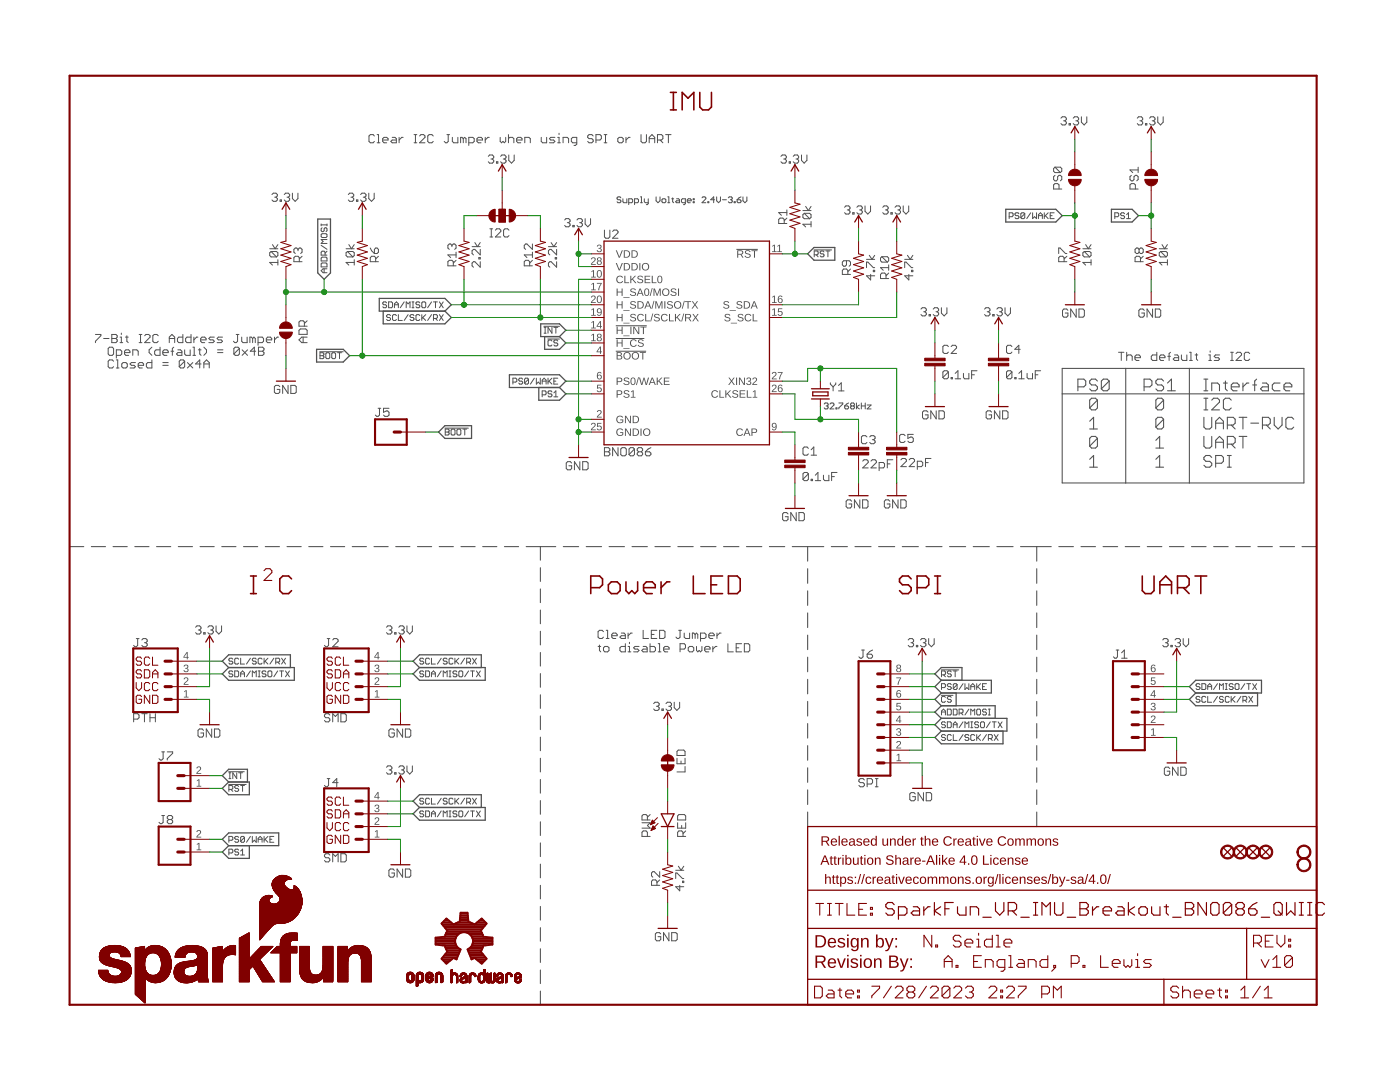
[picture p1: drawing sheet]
<svg xmlns="http://www.w3.org/2000/svg" width="279mm" height="216mm" viewBox="0 0 279 216" stroke-linecap="round" stroke-linejoin="round" font-family="sans-serif">
<g fill="none" stroke="#505050" stroke-width=".2">
<path d="M54.3 38.8l.2-.3h.6l.3 .3v.3l-.3 .2M54.8 39.3h.3M55.1 39.3l.3 .3v.3l-.3 .3h-.6l-.2-.3M55.9 39.9h.3v.3h-.3zM56.7 38.8l.3-.3h.5l.3 .3v.3l-.3 .2M57.3 39.3h.2M57.5 39.3l.3 .3v.3l-.3 .3h-.5l-.3-.3M58.4 38.5v1.1l.5 .6 .6-.6v-1.1M69.5 38.8l.3-.3h.5l.3 .3v.3l-.3 .2M70 39.3h.3M70.3 39.3l.3 .3v.3l-.3 .3h-.5l-.3-.3M71.1 39.9h.3v.3h-.3z"/>
<path d="M72 38.8l.2-.3h.6l.2 .3v.3l-.2 .2M72.5 39.3h.3M72.8 39.3l.2 .3v.3l-.2 .3h-.6l-.2-.3M73.6 38.5v1.1l.5 .6 .6-.6v-1.1M74.7 27.1l-.2-.2h-.6l-.3 .2v1.1l.3 .3h.6l.2-.3M75.3 26.9h.2v1.6M75.3 28.5h.5M76.4 27.9h1v-.2l-.2-.3h-.6l-.2 .3v.5l.2 .3h.6M78.3 27.4h.5l.3 .3v.8h-.8l-.3-.3 .3-.3h.8M79.7 27.4v1.1M80.5 27.4h-.3l-.5 .5M82.6 26.9h.6"/>
<path d="M82.6 28.5h.6M82.9 26.9v1.6M83.7 27.1l.3-.2h.5l.3 .2v.3l-1.1 1.1h1.1M86.5 27.1l-.3-.2h-.6l-.2 .2v1.1l.2 .3h.6l.3-.3M89.2 26.9h.5M89.5 26.9v1.3l-.3 .3h-.3l-.3-.3M90.3 27.4v.8l.3 .3h.8v-1.1M92.5 27.7l-.3-.3h-.3v1.1M92.5 27.7v.8M92.5 27.7l.2-.3 .3 .3v.8M93.6 28.5h.8l.2-.3v-.5l-.2-.3h-.8v1.6M95.2 27.9h1.1v-.2l-.3-.3h-.5l-.3 .3v.5l.3 .3h.5"/>
<path d="M96.8 27.4v1.1M97.5 31.2l.2-.3h.6l.2 .3v.3l-.2 .2M97.6 27.4h-.2l-.6 .5M98 31.7h.3M98.3 31.7l.2 .3v.3l-.2 .3h-.6l-.2-.3M99.1 32.3h.3v.3h-.3zM99.8 27.4v.8l.3 .3 .3-.3 .2 .3 .3-.3v-.8M99.9 31.2l.3-.3h.5l.3 .3v.3l-.3 .2M100.4 31.7h.3M100.7 31.7l.3 .3v.3l-.3 .3h-.5l-.3-.3M101.5 27.7l.2-.3h.6l.3 .3v.8M101.5 26.9v1.6"/>
<path d="M101.5 30.9v1.1l.6 .6 .5-.6v-1.1M103.1 27.9h1.1v-.2l-.3-.3h-.5l-.3 .3v.5l.3 .3h.5M104.7 28.5v-1.1h.9l.2 .3v.8M108 27.4v.8l.3 .3h.8v-1.1M110.7 27.4h-.8l-.3 .3 .3 .2h.6l.2 .3-.2 .3h-.9M111.3 28.5h.5M111.3 27.4h.3v1.1M111.6 26.6v.3M112.4 28.5v-1.1h.8l.3 .3v.8M115.1 28.5h-.8l-.3-.3v-.5l.3-.3h.8v1.4l-.3 .2h-.2M118.4 27.1l-.3-.2h-.5l-.3 .2v.3l.3 .3h.5l.3 .2v.3l-.3 .3h-.5l-.3-.3M118.9 27.9h.8l.3-.2v-.6l-.3-.2h-.8v1.6"/>
<path d="M120.6 26.9h.5M120.6 28.5h.5M120.8 26.9v1.6M123.3 27.7l.3-.3h.5l.3 .3v.5l-.3 .3h-.5l-.3-.3zM123.9 39.5l-.2-.2h-.4l-.2 .2 .2 .4h.4l.2 .2-.2 .3h-.4l-.2-.1M124.3 39.7v.6l.2 .1h.6v-.7M124.9 27.4v1.1M125.8 27.4h-.3l-.6 .5M127.8 39.3h.2v1.1M127.9 26.9v1.3l.3 .3h.5l.3-.3v-1.3M128.6 39.7v.6l.2 .1h.6M129.4 39.7v.9l-.4 .2"/>
<path d="M129.6 27.7h1.1M129.6 28.5v-1.1l.5-.5 .6 .5v1.1M130.9 39.3v.8l.4 .3 .4-.3v-.8M131.2 27.9h.8l.3-.2v-.6l-.3-.2h-.8v1.6M131.7 27.9l.6 .6M132.1 39.9l.2-.2h.4l.2 .2v.4l-.2 .1h-.4l-.2-.1zM132.8 26.9h1.1M133.3 39.3h.2v1.1M133.4 26.9v1.6M134 39.7h.5M134.2 39.5v.8l.3 .1M135 39.7h.4l.2 .2v.5h-.6l-.2-.1 .2-.2h.6"/>
<path d="M138.3 39.7h.2v.2h-.2zM140.1 39.5l.2-.2h.4l.2 .2v.2l-.8 .7h.8M142.6 39.9h-.8l.6-.6v1.1M143 39.3v.8l.4 .3 .4-.3v-.8M144.2 39.9h.8M145.4 39.5l.1-.2h.4l.2 .2-.2 .4M145.8 39.9h.1M145.9 39.9l.2 .2-.2 .3h-.4l-.1-.1M147.1 39.9h.6l.2 .4-.2 .1h-.4l-.2-.1zM147.9 39.3l-.8 .6M148.3 39.3v.8l.4 .3 .4-.3v-.8M155.9 31.2l.2-.3h.6l.2 .3v.3l-.2 .2"/>
<path d="M156.4 31.7h.3M156.7 31.7l.2 .3v.3l-.2 .3h-.6l-.2-.3M157.5 32.3h.3v.3h-.3zM158.3 31.2l.3-.3h.5l.3 .3v.3l-.3 .2M158.9 31.7h.2M159.1 31.7l.3 .3v.3l-.3 .3h-.5l-.3-.3M160 30.9v1.1l.5 .6 .5-.6v-1.1M211.7 23.6l.3-.3h.5l.3 .3v.3l-.3 .2M212.3 24.1h.2M212.5 24.1l.3 .3v.3l-.3 .2h-.5l-.3-.2M213.4 24.7h.2v.2h-.2zM214.2 23.6l.3-.3h.5l.3 .3v.3l-.3 .2"/>
<path d="M214.7 24.1h.3M215 24.1l.3 .3v.3l-.3 .2h-.5l-.3-.2M215.8 23.3v1.1l.6 .5 .5-.5v-1.1M227 23.6l.2-.3h.6l.2 .3v.3l-.2 .2M227.5 24.1h.3M227.8 24.1l.2 .3v.3l-.2 .2h-.6l-.2-.2M228.6 24.7h.3v.2h-.3zM229.4 23.6l.3-.3h.5l.3 .3v.3l-.3 .2M230 24.1h.2M230.2 24.1l.3 .3v.3l-.3 .2h-.5l-.3-.2M231.1 23.3v1.1l.5 .5 .5-.5v-1.1M53.8 49.6h1.7"/>
<path d="M54.1 50.2h1.1l.3 .2v.6l-.3 .3M54.1 50.2l-.3 .2v.6l.3 .3h1.1M54.1 50.2l1.1 1.1M54.4 48.8l.5 .8 .6-.8M55.5 52.4h-1.7l.6 .5M55.5 51.8v1.1M69.1 49.6h1.6M69.3 50.2l-.2 .2v.6l.2 .3h1.1M69.3 50.2h1.1l.3 .2v.6l-.3 .3M69.3 50.2l1.1 1.1M69.6 48.8l.5 .8 .6-.8M70.7 52.4h-1.6l.5 .5"/>
<path d="M70.7 51.8v1.1M94.2 49.2h1.6M94.8 48.4l.5 .8 .5-.8M95.6 51.4h.2v.3h-.2zM95.8 52.2v1.1l-1-1.1h-.3l-.3 .3v.5l.3 .3M95.8 49.8v1.1l-1-1.1h-.3l-.3 .2v.6l.3 .3M109.5 49.2h1.6M110 48.4l.5 .8 .6-.8M110.8 51.4h.3v.3h-.3zM111.1 52.2v1.1l-1.1-1.1h-.3l-.2 .3v.5l.2 .3M111.1 49.8v1.1l-1.1-1.1h-.3l-.2 .2v.6l.2 .3M112.7 43.9l.2-.3h.6l.3 .3v.3l-.3 .2"/>
<path d="M113.2 44.4h.3M113.5 44.4l.3 .3v.3l-.3 .3h-.6l-.2-.3M114.3 45h.3v.3h-.3zM115.1 43.9l.3-.3h.6l.2 .3v.3l-.2 .2M115.7 44.4h.3M116 44.4l.2 .3v.3l-.2 .3h-.6l-.3-.3M116.8 43.6v1.1l.5 .6 .6-.6v-1.1M125.5 40.4h.6l.2-.1v-.4l-.2-.2h-.6v1.1M126.6 40.4h.6l.2-.1v-.4l-.2-.2h-.6v1.1M127.8 40.4h.4M133.3 40.4h.4M136.8 40.4h-.6l-.2-.1v-.4l.2-.2h.6v.9l-.4 .2"/>
<path d="M137.2 40.1h.7l-.1-.4h-.4l-.2 .2v.4l.2 .1h.4M138.3 40.3h.2v.1h-.2zM141.3 40.3h.2v.1h-.2zM146.5 40.3h.2v.1h-.2zM160.2 42h1.7M160.5 42.6l-.3 .2v.6l.3 .2h1.1M160.5 42.6h1.1l.3 .2v.6l-.3 .2M160.5 42.6l1.1 1M160.8 41.2l.5 .8 .6-.8M161.9 44.7h-1.7l.6 .6M161.9 44.2v1.1M168.6 41.4l.2-.3h.6l.2 .3v.2l-.2 .3"/>
<path d="M169.1 41.9h.3M169.4 41.9l.2 .3v.2l-.2 .3h-.6l-.2-.3M170.2 42.4h.3v.3h-.3zM171 41.4l.3-.3h.5l.3 .3v.2l-.3 .3M171.6 41.9h.2M171.8 41.9l.3 .3v.2l-.3 .3h-.5l-.3-.3M172.6 41.1v1.1l.6 .5 .5-.5v-1.1M172.9 53.4v-1.1h.3l1.1 1.1h.3M172.9 51.8h1.7M173.5 50.9l.5 .9 .6-.9M173.8 54.8v1.1l-.9-.9h1.7M174.3 53.9h.3v.3h-.3z"/>
<path d="M176.2 41.4l.2-.3h.6l.2 .3v.2l-.2 .3M176.7 41.9h.3M177 41.9l.2 .3v.2l-.2 .3h-.6l-.2-.3M177.8 42.4h.3v.3h-.3zM178.6 41.4l.3-.3h.5l.3 .3v.2l-.3 .3M179.2 41.9h.2M179.4 41.9l.3 .3v.2l-.3 .3h-.5l-.3-.3M180.3 41.1v1.1l.5 .5 .6-.5v-1.1M180.6 53.4v-1.1h.2l1.1 1.1h.3M180.6 51.8h1.6M181.1 50.9l.6 .9 .5-.9M181.4 54.8v1.1l-.8-.9h1.6"/>
<path d="M181.9 53.9h.3v.3h-.3zM216.1 49.6h1.6M216.4 50.2l-.3 .2v.6l.3 .3h1.1M216.4 50.2h1.1l.2 .2v.6l-.2 .3M216.4 50.2l1.1 1.1M216.7 48.8l.5 .8 .5-.8M217.7 52.4h-1.6l.6 .5M217.7 51.8v1.1M231.4 49.6h1.6M231.6 50.2l-.2 .2v.6l.2 .3h1.1M231.6 50.2h1.1l.3 .2v.6l-.3 .3M231.6 50.2l1.1 1.1"/>
<path d="M231.9 48.8l.5 .8 .6-.8M233 52.4h-1.6l.5 .5M233 51.8v1.1M19 66.7h1.1v.3l-1.1 1.1v.3M20.7 67.5h1.1M21.8 69.3h.6l.3 .2v1.1l-.3 .3h-.6l-.2-.3v-1.1zM22.3 66.7h.8l.3 .3v.3l-.3 .2 .3 .3v.3l-.3 .3h-.8zM22.3 67.5h.8M22.7 72.1l-.3-.3h-.6l-.2 .3v1.1l.2 .2h.6l.3-.2M23.2 71.8h.3v1.6M23.2 73.4h.5M23.2 70.9h.8l.3-.3v-.5l-.3-.3h-.8v1.6"/>
<path d="M24 68.4h.5M24 67.3h.2v1.1M24.2 66.5v.2M24.6 72.3h.5l.3 .3v.6l-.3 .2h-.5l-.3-.2v-.6zM24.8 70.4h1.1v-.3l-.2-.3h-.6l-.3 .3v.5l.3 .3h.6M25 67.3h.6M25.3 67v1.1l.3 .3M26.5 70.9v-1.1h.8l.3 .3v.8M27 72.3h-.8l-.2 .3 .2 .3h.6l.2 .3-.2 .2h-.8M27.6 72.9h1.1v-.3l-.3-.3h-.5l-.3 .3v.6l.3 .2h.5M27.8 66.7h.5M27.8 68.4h.5"/>
<path d="M28 66.7v1.7M28.9 67l.2-.3h.6l.3 .3v.3l-1.1 1.1h1.1M30.3 71.8v1.6h-.8l-.3-.2v-.6l.3-.3h.8M30.3 69.3l-.5 .5v.6l.5 .5M31.6 67l-.3-.3h-.5l-.3 .3v1.1l.3 .3h.5l.3-.3M31.9 69.3v1.6h-.8l-.2-.3v-.5l.2-.3h.8M32.5 72.3h1.1M32.5 72.9h1.1M32.5 70.4h1.1v-.3l-.3-.3h-.5l-.3 .3v.5l.3 .3h.5M33.8 67.5h1.1M33.8 68.4v-1.1l.5-.6 .6 .6v1.1M34.1 70.1h.6"/>
<path d="M34.7 69.3l-.3 .2v1.4M35.5 69.8h.5l.3 .3v.8h-.8l-.3-.3 .3-.2h.8M36.5 66.7v1.7h-.8l-.3-.3v-.6l.3-.2h.8M36.9 72.1l-.3-.3h-.6l-.2 .3v1.1M36.9 72.1v1.1l-.3 .2h-.6l-.2-.2M36.9 69.8v.8l.2 .3h.9v-1.1M36.9 72.1l-1.1 1.1M37.4 72.3l1.1 1.1M38.1 66.7v1.7h-.8l-.3-.3v-.6l.3-.2h.8M38.5 72.3l-1.1 1.1M38.5 69.3h.3v1.6M38.5 70.9h.5"/>
<path d="M38.7 67.3v1.1M39.5 67.3h-.3l-.5 .5M39.6 69.8h.5M39.9 69.5v1.1l.2 .3M40 67.8h1.1v-.3l-.2-.2h-.6l-.3 .2v.6l.3 .3h.6M40.1 72.6h-1.1l.9-.8v1.6M40.7 72.6h1.1M40.7 73.4v-1.1l.5-.5 .6 .5v1.1M40.7 69.3l.5 .5v.6l-.5 .5M42.8 67.3h-.8l-.3 .2 .3 .3h.5l.3 .3-.3 .3h-.8M43.4 69.8h1.1M43.4 70.4h1.1"/>
<path d="M44.4 67.3h-.8l-.3 .2 .3 .3h.5l.3 .3-.3 .3h-.8M47.1 66.7h.6M47.4 66.7v1.4l-.3 .3h-.2l-.3-.3M47.8 69.5l-.3-.2h-.6l-.2 .2v1.1M47.8 69.5v1.1l-.3 .3h-.6l-.2-.3M47.8 69.5l-1.1 1.1M48.2 67.3v.8l.3 .3h.8v-1.1M48.3 69.8l1.1 1.1M49.4 69.8l-1.1 1.1M50.4 67.5l-.3-.2h-.2v1.1M50.4 67.5v.9M50.4 67.5l.3-.2 .2 .2v.9"/>
<path d="M51 70.1h-1l.8-.8v1.6M51.5 68.4h.8l.3-.3v-.6l-.3-.2h-.8v1.6M51.6 69.3h.8l.3 .2v.3l-.3 .3 .3 .3v.2l-.3 .3h-.8zM51.6 70.1h.8M53.1 67.8h1.1v-.3l-.2-.2h-.6l-.3 .2v.6l.3 .3h.6M54.8 67.3v1.1M55.6 67.3h-.3l-.5 .5M55.8 77.2l-.2-.3h-.6l-.2 .3v1.1l.2 .2h.6l.2-.2v-.6h-.5M57.5 76.9v1.6l-1.1-1.6v1.6M58 76.9h.8l.3 .3v1.1l-.3 .2h-.8zM183.8 61.7l.3-.3h.5l.3 .3v.2l-.3 .3M184.3 62.2h.3"/>
<path d="M184.6 62.2l.3 .3v.3l-.3 .2h-.5l-.3-.2M185.4 62.8h.3v.2h-.3zM186.2 61.7l.3-.3h.5l.3 .3v.2l-.3 .3M186.8 62.2h.2M187 62.2l.3 .3v.3l-.3 .2h-.5l-.3-.2M187.9 61.4v1.1l.5 .5 .6-.5v-1.1M189.3 74.2v1.1l-.3 .3h-.6l-.2-.3M189.3 74.2l-.3-.2h-.6l-.2 .2v1.1M189.3 74.2l-1.1 1.1M189.8 75.3h.3v.3h-.3zM190.6 75.6h1.1M190.6 74.5l.6-.5v1.6"/>
<path d="M192.3 74.5v.8l.2 .3h.9v-1.1M193.9 74.8h.6M195 74h-1.1v1.6M196.5 61.7l.3-.3h.5l.3 .3v.2l-.3 .3M197 62.2h.3M197.3 62.2l.3 .3v.3l-.3 .2h-.5l-.3-.2M198.1 62.8h.3v.2h-.3zM198.9 61.7l.3-.3h.5l.3 .3v.2l-.3 .3M199.5 62.2h.2M199.7 62.2l.3 .3v.3l-.3 .2h-.5l-.3-.2M200.6 61.4v1.1l.5 .5 .6-.5v-1.1M202 69.2l-.3-.3h-.6l-.2 .3v1.1l.2 .2h.6l.3-.2"/>
<path d="M202 74.2l-.3-.2h-.6l-.2 .2v1.1M202 74.2v1.1l-.3 .3h-.6l-.2-.3M202 74.2l-1.1 1.1M202.5 75.3h.3v.3h-.3zM203.3 75.6h1.1M203.3 74.5l.6-.5v1.6M203.6 69.7h-1.1l.8-.8v1.6M205 74.5v.8l.2 .3h.9v-1.1M206.6 74.8h.5M207.7 74h-1.1v1.6M213.1 61.9l-.2-.2h-.6l-.3 .2v1.1l.3 .3h.6l.2-.3v-.5h-.5M214.8 61.7v1.6l-1.1-1.6v1.6"/>
<path d="M215.3 61.7h.8l.3 .2v1.1l-.3 .3h-.8zM223.2 70.3h1.1M223.8 70.3v1.6M224.9 70.3v1.6M224.9 71.1l.2-.3h.6l.3 .3v.8M226.5 71.4h1.1v-.3l-.3-.3h-.5l-.3 .3v.5l.3 .3h.5M228.4 61.9l-.3-.2h-.5l-.3 .2v1.1l.3 .3h.5l.3-.3v-.5h-.6M230 61.7v1.6l-1.1-1.6v1.6M230.6 61.7h.8l.2 .2v1.1l-.2 .3h-.8zM230.9 70.3v1.6h-.9l-.2-.3v-.5l.2-.3h.9M231.4 71.4h1.1v-.3l-.3-.3h-.5l-.3 .3v.5l.3 .3h.5M233 71.1h.6"/>
<path d="M233.6 70.3l-.3 .2v1.4M234.4 70.8h.5l.3 .3v.8h-.8l-.3-.3 .3-.2h.8M235.8 70.8v.8l.3 .3h.8v-1.1M237.4 70.3h.3v1.6M237.4 71.9h.6M238.5 70.8h.5M238.8 70.5v1.1l.2 .3M241.2 70.8h.3v1.1M241.2 71.9h.6M241.5 70v.3M243.4 70.8h-.8l-.3 .3 .3 .3h.5l.3 .2-.3 .3h-.8M245.6 70.3h.5"/>
<path d="M245.6 71.9h.5M245.9 70.3v1.6M246.7 70.5l.3-.2h.5l.3 .2v.3l-1.1 1.1h1.1M249.4 70.5l-.3-.2h-.5l-.3 .2v1.1l.3 .3h.5l.3-.3M114.1 92.4l-.3-.3h-.5l-.3 .3v1.1l.3 .2h.5l.3-.2v-.6h-.6M115.7 92.1v1.6l-1.1-1.6v1.6M116.3 92.1h.8l.3 .3v1.1l-.3 .2h-.8zM120.6 89.3h.8l.3 .3v.3l-.3 .2 .3 .3v.3l-.3 .3h-.8zM120.6 90.1h.8M123.3 89.3v1.7l-1-1.7v1.7M124.2 89.3h.5l.3 .3v1.1l-.3 .3h-.5l-.3-.3v-1.1zM126.6 89.6v1.1l-.3 .3h-.5l-.3-.3"/>
<path d="M126.6 89.6l-.3-.3h-.5l-.3 .3v1.1M126.6 89.6l-1.1 1.1M127.4 90.1l-.2-.2v-.3l.2-.3h.6l.2 .3v.3l-.2 .2M127.4 90.1l-.2 .3v.3l.2 .3h.6l.2-.3v-.3l-.2-.3M127.4 90.1h.6M128.8 90.1h.8l.3 .3v.3l-.3 .3h-.5l-.3-.3zM129.9 89.3l-.6 .3-.5 .5M161.3 94.6l-.2-.3h-.6l-.2 .3v1M161.3 94.6v1l-.2 .3h-.6l-.2-.3M161.3 94.6l-1 1M161.9 95.6h.3v.3h-.3zM162.7 95.9h1.1"/>
<path d="M162.7 94.8l.5-.5v1.6M164.3 94.8v.8l.3 .3h.8v-1.1M164.5 80.6l.2-.2h.4l.2 .2-.2 .4M164.9 81h.2M165.1 81l.2 .2-.2 .4h-.4l-.2-.2M165.7 80.6l.2-.2h.3l.2 .2v.2l-.7 .8h.7M166 95.1h.5M166.8 81.4h.2v.2h-.2zM167 94.3h-1v1.6M167.4 80.4h.8v.2l-.8 .8v.2M168.6 81h.6l.2 .4-.2 .2h-.4l-.2-.2zM169.4 80.4l-.8 .6"/>
<path d="M169.9 81l-.1-.2 .1-.4h.4l.2 .2-.2 .4M169.9 81l-.1 .2 .1 .4h.4l.2-.2-.2-.4M169.9 81h.4M170.9 80.4v1.2M171.5 80.8l-.6 .4 .6 .4M171.6 99.7v1.7l-1.1-1.7v1.7M171.9 81h.8M171.9 80.4v1.2M172.1 99.7h.9l.2 .3v1.1l-.2 .3h-.9zM172.2 92l.2-.3h.6l.3 .3v.3l-1.1 1.1h1.1M172.7 80.4v1.2M173.1 80.8h.7l-.7 .8h.7"/>
<path d="M173.8 92l.3-.3h.5l.3 .3v.3l-1.1 1.1h1.1M175.5 93.4h.8l.2-.3v-.5l-.2-.3h-.8v1.6M177.1 92.6h.5M178.2 91.7h-1.1v1.7M179.2 99.7v1.7l-1.1-1.7v1.7M179.8 99.7h.8l.2 .3v1.1l-.2 .3h-.8zM179.8 91.8l.3-.3h.5l.3 .3v.2l-1.1 1.1h1.1M181.4 91.8l.3-.3h.5l.3 .3v.2l-1.1 1.1h1.1M183.1 93.1h.8l.2-.2v-.6l-.2-.3h-.8v1.7M184.7 92.3h.6M185.2 82.2l-.3-.2h-.5l-.3 .2v1.1l.3 .3h.5l.3-.3v-.5h-.5M185.8 91.5h-1.1v1.6"/>
<path d="M186.8 82v1.6l-1-1.6v1.6M187.4 82h.8l.3 .2v1.1l-.3 .3h-.8zM197.9 82.2l-.3-.2h-.5l-.3 .2v1.1l.3 .3h.5l.3-.3v-.5h-.5M199.5 82v1.6l-1-1.6v1.6M200.1 82h.8l.3 .2v1.1l-.3 .3h-.8zM157.3 102.6l-.3-.3h-.6l-.2 .3v1l.2 .3h.6l.3-.3v-.5h-.6M158.9 102.3v1.6l-1.1-1.6v1.6M159.4 102.3h.9l.2 .3v1l-.2 .3h-.9zM170 100l-.3-.3h-.6l-.2 .3v1.1l.2 .3h.6l.3-.3v-.5h-.6M177.6 100l-.3-.3h-.5l-.3 .3v1.1l.3 .3h.5l.3-.3v-.5h-.6M39 125.2l.3-.3h.5l.3 .3v.2l-.3 .3M39.6 125.7h.2"/>
<path d="M39.8 125.7l.3 .3v.2l-.3 .3h-.5l-.3-.3M40.7 126.2h.2v.3h-.2zM41.5 125.2l.3-.3h.5l.3 .3v.2l-.3 .3M42 125.7h.3M42.3 125.7l.3 .3v.2l-.3 .3h-.5l-.3-.3M43.1 124.9v1.1l.6 .5 .5-.5v-1.1M77.1 125.2l.3-.3h.5l.3 .3v.2l-.3 .3M77.7 125.7h.2M77.9 125.7l.3 .3v.2l-.3 .3h-.5l-.3-.3M78.8 126.2h.2v.3h-.2zM79.6 125.2l.3-.3h.5l.3 .3v.2l-.3 .3M80.1 125.7h.3"/>
<path d="M80.4 125.7l.3 .3v.2l-.3 .3h-.5l-.3-.3M81.2 124.9v1.1l.6 .5 .5-.5v-1.1M119.4 129h.5M119.6 128.7v1.1l.3 .3M120.4 126l-.2-.2h-.6l-.2 .2v1.1l.2 .3h.6l.2-.3M120.7 129h.6l.2 .3v.5l-.2 .3h-.6l-.3-.3v-.5zM121 125.8h.3v1.6M121 127.4h.5M122.1 126.9h1.1v-.3l-.3-.3h-.5l-.3 .3v.5l.3 .3h.5M124 126.3h.5l.3 .3v.8h-.8l-.3-.3 .3-.2h.8M124.8 128.4v1.7h-.8l-.3-.3v-.5l.3-.3h.8M125.3 126.3v1.1"/>
<path d="M125.3 129h.3v1.1M125.3 130.1h.6M125.6 128.2v.2M126.2 126.3h-.3l-.6 .6M127.5 129h-.8l-.3 .3 .3 .2h.6l.2 .3-.2 .3h-.9M128.4 125.8v1.6h1M128.4 129h.5l.3 .3v.8h-.8l-.3-.3 .3-.3h.8M129.7 128.4v1.7h.8l.3-.3v-.5l-.3-.3h-.8M130 126.6h.5M131.1 125.8h-1.1v1.6h1.1M131.4 128.4h.2v1.7M131.4 130.1h.5"/>
<path d="M131.6 125.8h.8l.3 .2v1.1l-.3 .3h-.8zM132.4 129.5h1.1v-.2l-.2-.3h-.6l-.3 .3v.5l.3 .3h.6M135.4 125.8h.6M135.7 125.8v1.3l-.3 .3h-.2l-.3-.3M135.7 129.5h.8l.3-.2v-.6l-.3-.3h-.8v1.7M136.5 126.3v.8l.3 .3h.8v-1.1M137.6 129h.6l.3 .3v.5l-.3 .3h-.6l-.2-.3v-.5zM138.7 126.6l-.2-.3h-.3v1.1M138.7 126.6v.8M138.7 126.6l.3-.3 .3 .3v.8M139 129v.8l.3 .3 .2-.3 .3 .3 .3-.3v-.8M139.8 127.4h.8l.3-.3v-.5l-.3-.3h-.8v1.7"/>
<path d="M140.6 129.5h1.1v-.2l-.2-.3h-.6l-.3 .3v.5l.3 .3h.6M141.5 126.9h1v-.3l-.2-.3h-.6l-.2 .3v.5l.2 .3h.6M142.3 129v1.1M143.1 126.3v1.1M143.1 129h-.3l-.5 .5M143.9 126.3h-.3l-.5 .6M145.3 128.4v1.7h1M146.9 129.3h.5M148 128.4h-1.1v1.7h1.1M148.5 128.4h.9l.2 .3v1.1l-.2 .3h-.9zM181.3 127.7l.2-.3h.6l.2 .3v.3l-.2 .2M181.8 128.2h.3"/>
<path d="M182.1 128.2l.2 .3v.3l-.2 .3h-.6l-.2-.3M182.9 128.8h.3v.3h-.3zM183.7 127.7l.3-.3h.5l.3 .3v.3l-.3 .2M184.3 128.2h.2M184.5 128.2l.3 .3v.3l-.3 .3h-.5l-.3-.3M185.3 127.4v1.1l.6 .6 .5-.6v-1.1M232.1 127.7l.2-.3h.6l.2 .3v.3l-.2 .2M232.6 128.2h.3M232.9 128.2l.2 .3v.3l-.2 .3h-.6l-.2-.3M233.7 128.8h.3v.3h-.3zM234.5 127.7l.3-.3h.5l.3 .3v.3l-.3 .2M235 128.2h.3"/>
<path d="M235.3 128.2l.3 .3v.3l-.3 .3h-.5l-.3-.3M236.1 127.4v1.1l.6 .6 .5-.6v-1.1M26.7 143.5h.8l.2-.3v-.5l-.2-.3h-.8v1.6M28.3 142.4h1.1M28.8 142.4v1.6M29.9 142.4v1.6M29.9 143.2h1.1M31 142.4v1.6M40.6 145.7l-.3-.2h-.5l-.3 .2v1.1l.3 .3h.5l.3-.3v-.5h-.5M42.2 145.5v1.6l-1-1.6v1.6M42.8 145.5h.8l.3 .2v1.1l-.3 .3h-.8zM65.8 142.7l-.2-.3h-.6l-.3 .3v.3l.3 .2h.6l.2 .3v.3l-.2 .2h-.6l-.3-.2"/>
<path d="M66.4 144v-1.6l.5 .6 .6-.6v1.6M68 142.4h.8l.3 .3v1.1l-.3 .2h-.8zM77.1 153.1l.3-.3h.5l.3 .3v.3l-.3 .2M77.7 153.6h.2M77.9 153.6l.3 .3v.3l-.3 .3h-.5l-.3-.3M78.7 145.7l-.3-.2h-.5l-.3 .2v1.1l.3 .3h.5l.3-.3v-.5h-.5M78.8 154.2h.2v.3h-.2zM79.6 153.1l.3-.3h.5l.3 .3v.3l-.3 .2M80.1 153.6h.3M80.3 145.5v1.6l-1.1-1.6v1.6M80.4 153.6l.3 .3v.3l-.3 .3h-.5l-.3-.3M80.9 145.5h.8l.3 .2v1.1l-.3 .3h-.8z"/>
<path d="M81.2 152.8v1.1l.6 .6 .5-.6v-1.1M130.5 140.4l.2-.3h.6l.3 .3v.3l-.3 .2M131 140.9h.3M131.3 140.9l.3 .3v.3l-.3 .3h-.6l-.2-.3M132.1 141.5h.3v.3h-.3zM132.9 140.4l.3-.3h.5l.3 .3v.3l-.3 .2M133.5 140.9h.2M133.7 140.9l.3 .3v.3l-.3 .3h-.5l-.3-.3M134.6 140.1v1.1l.5 .6 .5-.6v-1.1M172.5 155.6l-.3-.2h-.5l-.3 .2v.3l.3 .3h.5l.3 .2v.3l-.3 .3h-.5l-.3-.3M173.1 156.4h.8l.2-.2v-.6l-.2-.2h-.8v1.6M174.7 155.4h.5"/>
<path d="M174.7 157h.5M175 155.4v1.6M182.7 158.4l-.3-.2h-.6l-.2 .2v1.1l.2 .3h.6l.3-.3v-.5h-.6M184.3 158.2v1.6l-1.1-1.6v1.6M184.8 158.2h.9l.2 .2v1.1l-.2 .3h-.9zM233.4 153.4l-.2-.3h-.6l-.2 .3v1l.2 .3h.6l.2-.3v-.5h-.5M235.1 153.1v1.6l-1.1-1.6v1.6M235.6 153.1h.9l.2 .3v1l-.2 .3h-.9zM65.8 170.6l-.2-.3h-.6l-.3 .3v.3l.3 .3h.6l.2 .2v.3l-.2 .3h-.6l-.3-.3M66.4 172v-1.7l.5 .6 .6-.6v1.7M68 170.3h.8l.3 .3v1.1l-.3 .3h-.8zM78.7 173.7l-.3-.3h-.5l-.3 .3v1.1l.3 .2h.5l.3-.2v-.6h-.5"/>
<path d="M80.3 173.4v1.6l-1.1-1.6v1.6M80.9 173.4h.8l.3 .3v1.1l-.3 .2h-.8zM134.9 175.3v-1.1h.2l1.1 1.1h.3M134.9 173.7h1.6M135.2 164.2v1h1.6v-1M135.4 172.8l.5 .9 .6-.9M135.5 162.5h1.1l.2 .3v.8h-1.6v-.8zM135.7 176.7v1.1l-.8-.9h1.6M136 164.7v.5M136.2 175.8h.3v.3h-.3zM136.3 166.9v-.8l-.3-.3h-.5l-.3 .3v.8h1.6M136.8 165.8l-.5 .5"/>
<path d="M131.9 186.4l-.3-.3h-.5l-.3 .3v1.1l.3 .2h.5l.3-.2v-.6h-.6M133.5 186.1v1.6l-1.1-1.6v1.6M134 186.1h.9l.2 .3v1.1l-.2 .2h-.9z"/>
</g>
<g fill="none" stroke="#505050" stroke-width=".21">
<path d="M212 73.5h48.2v22.9h-48.2zM212 78.6h48.2M215.1 77.2h1.2l.4-.4v-.8l-.4-.4h-1.2v2.4M219 76l-.4-.4h-.8l-.3 .4v.4l.3 .4h.8l.4 .4v.4l-.4 .4h-.8l-.3-.4M219 79.8l-.4-.3h-.8l-.3 .3v1.6M219 79.8v1.6l-.4 .4h-.8l-.3-.4M219 79.8l-1.5 1.6M221.4 76l-.4-.4h-.8l-.4 .4v1.6M221.4 76v1.6l-.4 .4h-.8l-.4-.4M221.4 76l-1.6 1.6M224.7 73.5v22.9M228.3 77.2h1.2l.4-.4v-.8l-.4-.4h-1.2v2.4"/>
<path d="M232.2 76l-.4-.4h-.7l-.4 .4v.4l.4 .4h.7l.4 .4v.4l-.4 .4h-.7l-.4-.4M232.2 79.8l-.4-.3h-.7l-.4 .3v1.6M232.2 79.8v1.6l-.4 .4h-.7l-.4-.4M232.2 79.8l-1.5 1.6M233 78h1.6M233 76.4l.8-.8v2.4M237.4 73.5v22.9M240.3 75.6h.7M240.3 78h.7M240.3 79.5h.7M240.7 75.6v2.4M240.7 79.5v2.3"/>
<path d="M241.8 79.8l.4-.3h.8l.4 .3v.4l-1.6 1.6h1.6M241.8 78v-1.6h1.2l.4 .4v1.2M244.2 76.4h.7M244.6 76v1.6l.3 .4M245.7 77.2h1.6v-.4l-.4-.4h-.8l-.4 .4v.8l.4 .4h.8M245.7 79.8l-.4-.3h-.7l-.4 .3v1.6l.4 .4h.7l.4-.4M248.1 76.4v1.6M249.2 76.4h-.4l-.7 .8M250 76.8h.8M250.8 75.6l-.4 .4v2M251.9 76.4h.8l.4 .4v1.2h-1.2l-.3-.4 .3-.4h1.2M255.5 76.4h-1.2l-.4 .4v.8l.4 .4h1.2"/>
<path d="M256.2 77.2h1.6v-.4l-.4-.4h-.8l-.4 .4v.8l.4 .4h.8M217.5 84.1l.7-.8v2.3M217.5 91.7l.7-.8v2.3M217.5 85.6h1.5M217.5 93.2h1.5M219 87.5l-.4-.4h-.8l-.3 .4v1.5M219 87.5v1.5l-.4 .4h-.8l-.3-.4M219 87.5l-1.5 1.5M230.7 89.4h1.5M230.7 93.2h1.5M230.7 87.9l.7-.8v2.3M230.7 91.7l.7-.8v2.3"/>
<path d="M232.2 83.7v1.5l-.4 .4h-.7l-.4-.4M232.2 83.7l-.4-.4h-.7l-.4 .4v1.5M232.2 83.7l-1.5 1.5M240.3 81.8h.7M240.3 83.3v1.9l.4 .4h.7l.4-.4v-1.9M240.3 87.1v1.9l.4 .4h.7l.4-.4v-1.9M241.8 91.3l-.4-.4h-.7l-.4 .4v.4l.4 .4h.7l.4 .3v.4l-.4 .4h-.7l-.4-.4M242.6 85.6v-1.5l.8-.8 .8 .8v1.5M242.6 89.4v-1.5l.8-.8 .8 .8v1.5M242.6 92.4h1.2l.4-.3v-.8l-.4-.4h-1.2v2.3M242.6 84.4h1.6M242.6 88.2h1.6"/>
<path d="M244.9 88.6h1.2l.4-.4v-.7l-.4-.4h-1.2v2.3M244.9 93.2h.8M244.9 84.8h1.2l.4-.4v-.7l-.4-.4h-1.2v2.3M244.9 90.9h.8M245.3 90.9v2.3M245.7 84.8l.8 .8M245.7 88.6l.8 .8M247.3 87.1h1.5M247.3 83.3h1.5M248.1 83.3v2.3M248.1 87.1v2.3M249.6 84.4h1.6"/>
<path d="M251.9 84.8h1.2l.4-.4v-.7l-.4-.4h-1.2v2.3M252.7 84.8l.8 .8M254.3 83.3v1.5l.8 .8 .8-.8v-1.5M258.2 83.7l-.4-.4h-.8l-.4 .4v1.5l.4 .4h.8l.4-.4M13.9 109.1h2.8M18.2 109.1h2.9M22.6 109.1h2.8M26.9 109.1h2.8M31.2 109.1h2.9M35.6 109.1h2.8M39.9 109.1h2.9M44.3 109.1h2.8"/>
<path d="M48.6 109.1h2.8M52.9 109.1h2.9M57.3 109.1h2.8M61.6 109.1h2.9M66 109.1h2.8M70.3 109.1h2.8M74.6 109.1h2.9M79 109.1h2.8M83.3 109.1h2.8M87.7 109.1h2.8M92 109.1h2.8M96.3 109.1h2.9"/>
<path d="M100.7 109.1h2.8M105 109.1h5.9M107.8 109.1v2.7M107.8 113.3v2.7M107.8 117.5v2.7M112.4 109.1h3.1M117 109.1h3.1M121.6 109.1h3M126.1 109.1h3.1M130.7 109.1h3.1M135.3 109.1h3M139.8 109.1h3.1"/>
<path d="M144.4 109.1h3.1M149 109.1h3M153.5 109.1h3.1M158.1 109.1h6.3M161.2 109.1v2.9M161.2 113.5v2.9M161.2 117.9v2.9M165.9 109.1h3.2M170.6 109.1h3.2M175.3 109.1h3.3M180.1 109.1h3.2M184.8 109.1h3.2"/>
<path d="M189.5 109.1h3.2M194.2 109.1h3.2M198.9 109.1h3.3M203.7 109.1h6.1M206.9 109.1v2.9M206.9 113.5v2.9M206.9 117.9v2.9M211.3 109.1h2.9M215.7 109.1h2.9M220.1 109.1h3M224.6 109.1h2.9M229 109.1h2.9"/>
<path d="M233.4 109.1h2.9M237.8 109.1h2.9M242.2 109.1h2.9M246.6 109.1h2.9M251 109.1h2.9M255.4 109.1h3M259.8 109.1h3M107.8 121.7v2.8M107.8 126v2.7M107.8 130.2v2.7M107.8 134.4v2.7M107.8 138.6v2.8"/>
<path d="M161.2 122.3v2.9M161.2 126.7v2.9M161.2 131.1v2.9M161.2 135.6v2.9M161.2 140v2.9M206.9 122.3v2.9M206.9 126.7v2.9M206.9 131.1v2.9M206.9 135.6v2.9M206.9 140v2.9M107.8 142.9v2.7M107.8 147.1v2.7"/>
<path d="M107.8 151.3v2.7M107.8 155.5v2.8M107.8 159.7v2.8M161.2 144.4v2.9M161.2 148.8v2.9M161.2 153.2v2.9M161.2 157.6v2.9M206.9 144.4v2.9M206.9 148.8v2.9M206.9 153.2v2.9M206.9 157.6v2.9M107.8 164v2.7"/>
<path d="M107.8 168.2v2.7M107.8 172.4v2.8M107.8 176.7v2.7M161.2 162v2.9M206.9 162v2.9M107.8 180.9v2.7M107.8 185.1v2.7M107.8 189.3v2.7M107.8 193.5v2.8M107.8 197.8v2.7"/>
</g>
<g fill="#505050">
<path d="M119.3 81.9a.5 .5 0 0 1 .7 .3 .5 .5 0 0 1-.4 .6l-.3 .4h.8v.1h-1l.1-.3 .5-.4a.3 .3 0 0 0 .1-.5 .3 .3 0 0 0-.5 .1h-.2z"/>
<path d="M123.2 83.1l.7-.1 .5 .3h-.2a.58 .58 0 0 0-.9 .1 .58 .58 0 0 0 .1 .8 .58 .58 0 0 0 .8-.1v-.2h-.4v-.2h.6v.5a.8 .8 0 0 1-1.2 .1 .8 .8 0 0 1 0-1.2zM124.7 83h.3l.7 1.2v-1.2h.2v1.4h-.2l-.8-1.2v1.2h-.2zM126.3 83h.5a.74 .74 0 0 1 .7 .7 .74 .74 0 0 1-.7 .7h-.5zM126.5 83.1v1.2a.62 .62 0 0 0 .8-.6 .62 .62 0 0 0-.8-.6z"/>
<path d="M147.1 49.9h.7a.43 .43 0 0 1 .5 .4 .43 .43 0 0 1-.3 .5l.4 .6h-.2l-.4-.6h-.5v.6h-.2zM147.3 50.1v.6h.5a.28 .28 0 0 0 .3-.3 .28 .28 0 0 0-.3-.3zM148.8 50l.6-.1 .4 .4h-.2a.34 .34 0 0 0-.4-.3 .34 .34 0 0 0-.3 .5 .71 .71 0 0 1 .9 .7l-.4 .2a.64 .64 0 0 1-.8-.3l.2-.1a.39 .39 0 0 0 .5 .3 .39 .39 0 0 0 .3-.4l-.6-.2a.38 .38 0 0 1-.3-.3 .38 .38 0 0 1 .1-.4zM150 49.9h1.2v.2h-.5v1.3h-.2v-1.3h-.5z"/>
</g>
<path d="M147 49.8h4.2" fill="none" stroke="#505050" stroke-width=".2"/>
<g fill="#505050">
<path d="M119.3 48.9a.43 .43 0 0 1 .7 0 .43 .43 0 0 1-.2 .7 .39 .39 0 0 1 .3 .4 .39 .39 0 0 1-.5 .3l-.5-.2v-.2h.2a.3 .3 0 0 0 .4 .3 .3 .3 0 0 0 .1-.5l-.4-.1v-.1a.29 .29 0 0 0 .5-.2 .29 .29 0 0 0-.2-.4 .29 .29 0 0 0-.4 .3h-.2z"/>
<path d="M154.1 49.1l.5-.3v1.3h.4v.2h-.9v-.2h.4v-1.1l-.4 .2zM155.2 49.1l.5-.3v1.3h.3v.2h-.9v-.2h.4v-1.1l-.3 .2z"/>
<path d="M147.1 85.7l.8-.2 .4 .3-.2 .1a.54 .54 0 0 0-.8 0 .54 .54 0 0 0 0 .8 .54 .54 0 0 0 .8-.2l.2 .1a.75 .75 0 0 1-1.1 .2 .75 .75 0 0 1-.1-1.1zM149 85.5h.2l.6 1.5h-.2l-.2-.5h-.7l-.1 .5h-.2zM149.1 85.7l-.3 .7h.6zM150 85.5h.6a.45 .45 0 0 1 .5 .4 .45 .45 0 0 1-.5 .5h-.4v.6h-.2zM150.2 85.7v.5h.6a.3 .3 0 0 0 0-.5z"/>
<path d="M154.1 84.5a.54 .54 0 0 1 .7 0 .54 .54 0 0 1 .2 .6 .54 .54 0 0 1-.2 .7 .54 .54 0 0 1-.8-.2l.6 .1 .2-.6a.47 .47 0 0 1-.7 .1 .47 .47 0 0 1 0-.7zM154.1 84.9a.35 .35 0 0 0 .7 0 .35 .35 0 0 0-.7 0z"/>
<path d="M122.9 49.9h.2l.5 1.3 .5-1.3h.2l-.6 1.5h-.2zM124.5 49.9h.5a.74 .74 0 0 1 .8 .8 .74 .74 0 0 1-.8 .7h-.5zM124.7 50.1v1.2a.62 .62 0 0 0 .9-.6 .62 .62 0 0 0-.9-.6zM126 49.9h.5a.74 .74 0 0 1 .8 .8 .74 .74 0 0 1-.7 .7h-.6zM126.2 50.1v1.2a.62 .62 0 0 0 .9-.6 .62 .62 0 0 0-.9-.6z"/>
<path d="M145.4 75.3h.2l.4 .6 .4-.6h.2l-.5 .7 .6 .8h-.3l-.4-.6-.5 .6h-.2l.6-.7zM146.9 75.3h.2v1.5h-.2zM147.5 75.3h.2l.8 1.3v-1.3h.2v1.5h-.3l-.8-1.2 .1 1.2h-.2zM149.1 75.4a.43 .43 0 0 1 .7 0 .43 .43 0 0 1-.2 .7 .39 .39 0 0 1 .3 .4 .39 .39 0 0 1-.5 .3l-.4-.2-.1-.2h.2a.3 .3 0 0 0 .4 .3 .3 .3 0 0 0 .1-.5l-.3-.1v-.1a.29 .29 0 0 0 .4-.2 .29 .29 0 0 0-.2-.3 .29 .29 0 0 0-.4 .2h-.2zM150.3 75.4a.5 .5 0 0 1 .8 .2 .5 .5 0 0 1-.5 .7l-.3 .4h.8v.1h-1l.2-.3 .4-.4a.3 .3 0 0 0 .2-.5 .3 .3 0 0 0-.6 .1h-.2z"/>
<path d="M154.2 74.3a.5 .5 0 0 1 .8 .2 .5 .5 0 0 1-.5 .7l-.3 .3h.8v.2h-1l.2-.4 .4-.3a.3 .3 0 0 0 .1-.5 .3 .3 0 0 0-.5 .1h-.2zM155.2 74.2h1l-.5 1.5h-.2v-.4l.5-.9h-.8z"/>
<path d="M142.1 78.1l.8-.2 .4 .3-.2 .1a.54 .54 0 0 0-.8-.1 .54 .54 0 0 0 .1 .9 .54 .54 0 0 0 .7-.2l.2 .1a.75 .75 0 0 1-1.1 .2 .75 .75 0 0 1-.1-1.1zM143.6 77.9h.2v1.3h.7v.2h-.9zM144.8 77.9h.2v.7l.7-.7h.2l-.6 .6 .7 .9h-.3l-.6-.8-.1 .2v.6h-.2zM146.3 78l.7-.1 .3 .3h-.2a.34 .34 0 0 0-.4-.2 .34 .34 0 0 0-.3 .4 .71 .71 0 0 1 .9 .7l-.4 .3a.64 .64 0 0 1-.8-.4h.2a.39 .39 0 0 0 .5 .3 .39 .39 0 0 0 .3-.5l-.6-.2a.38 .38 0 0 1-.3-.2 .38 .38 0 0 1 .1-.4zM147.6 77.9h1.1v.1h-.9v.5h.9v.2h-.9v.5h1v.2h-1.2zM149 77.9h.2v1.3h.8v.2h-1zM150.3 78.1l.5-.2v1.3h.3v.2h-.9v-.2h.4v-1.1l-.3 .2z"/>
<path d="M154.2 76.8a.5 .5 0 0 1 .8 .3 .5 .5 0 0 1-.5 .6l-.3 .4h.8v.1h-1l.2-.3 .4-.4a.3 .3 0 0 0 .1-.5 .3 .3 0 0 0-.5 .1h-.2zM155.5 76.8h.4l.3 .2-.6-.1-.2 .6a.47 .47 0 0 1 .7 .1 .47 .47 0 0 1-.2 .7 .47 .47 0 0 1-.6-.4l-.1-.6zM155.4 77.7a.31 .31 0 0 0 .6 0 .31 .31 0 0 0-.6 0z"/>
<path d="M144.5 60.2l.7-.1 .3 .3-.2 .1a.34 .34 0 0 0-.4-.3 .34 .34 0 0 0-.2 .4 .71 .71 0 0 1 .8 .8l-.4 .2a.64 .64 0 0 1-.8-.4h.2a.39 .39 0 0 0 .5 .3 .39 .39 0 0 0 .3-.5l-.6-.1a.38 .38 0 0 1-.3-.3 .38 .38 0 0 1 .1-.4zM145.6 61.9h1.3v.1h-1.3zM147.1 60.2l.7-.1 .3 .3-.2 .1a.34 .34 0 0 0-.4-.3 .34 .34 0 0 0-.2 .4 .71 .71 0 0 1 .8 .8l-.4 .2a.64 .64 0 0 1-.8-.4h.2a.39 .39 0 0 0 .5 .3 .39 .39 0 0 0 .3-.5l-.5-.1a.38 .38 0 0 1-.4-.3 .38 .38 0 0 1 .1-.4zM148.4 60.1h.5a.74 .74 0 0 1 .8 .7 .74 .74 0 0 1-.7 .8h-.6zM148.6 60.3v1.1a.62 .62 0 0 0 .9-.6 .62 .62 0 0 0-.9-.5zM150.4 60.1h.2l.6 1.5h-.2l-.1-.5h-.7l-.2 .5h-.2zM150.5 60.3l-.3 .7h.6z"/>
<path d="M154.1 59.2l.5-.2v1.3h.4v.2h-.9v-.2h.4v-1.1l-.4 .2zM155.5 59.1l.4-.1 .3 .3-.6-.1-.2 .5a.47 .47 0 0 1 .7 .1 .47 .47 0 0 1-.2 .7 .47 .47 0 0 1-.6-.3l-.1-.7zM155.4 60a.31 .31 0 0 0 .6 0 .31 .31 0 0 0-.6 0z"/>
<path d="M144.8 62.7l.6-.1 .3 .4h-.1a.34 .34 0 0 0-.5-.3 .34 .34 0 0 0-.2 .5 .71 .71 0 0 1 .8 .7l-.3 .2a.64 .64 0 0 1-.8-.3l.1-.1a.39 .39 0 0 0 .5 .3 .39 .39 0 0 0 .3-.4l-.5-.2a.38 .38 0 0 1-.4-.3 .38 .38 0 0 1 .2-.4zM145.8 64.4h1.3v.1h-1.3zM147.4 62.7l.6-.1 .4 .4h-.2a.34 .34 0 0 0-.4-.3 .34 .34 0 0 0-.3 .5 .71 .71 0 0 1 .9 .7l-.4 .2a.64 .64 0 0 1-.8-.3l.2-.1a.39 .39 0 0 0 .4 .3 .39 .39 0 0 0 .3-.4l-.5-.2a.38 .38 0 0 1-.3-.3 .38 .38 0 0 1 .1-.4zM148.8 62.8l.7-.2 .4 .4-.1 .1a.54 .54 0 0 0-.9-.1 .54 .54 0 0 0 .1 .8 .54 .54 0 0 0 .8-.1l.2 .1a.75 .75 0 0 1-1.2 .2 .75 .75 0 0 1 0-1.2zM150.2 62.6h.2v1.4h.8v.1h-1z"/>
<path d="M154.1 61.8l.5-.3v1.3h.4v.2h-.9v-.2h.4v-1.1l-.4 .2zM155.3 61.5h.8v.2h-.6l-.1 .5a.5 .5 0 0 1 .7 .2 .5 .5 0 0 1-.3 .7 .5 .5 0 0 1-.6-.4l.5 .2a.34 .34 0 0 0 .3-.5 .34 .34 0 0 0-.6-.1h-.2z"/>
<path d="M123.1 70.3l1 .1v.3l-.3 .3 .3 .1 .1 .2a.45 .45 0 0 1-.5 .4h-.6zM123.3 70.4v.5l.6-.1-.1-.3zM123.3 71v.6l.7-.2-.2-.3zM124.4 71a.76 .76 0 0 1 1.5 0 .76 .76 0 0 1-1.5 0zM124.5 71a.6 .6 0 0 0 1.2 0 .6 .6 0 0 0-1.2 0zM126 71a.76 .76 0 0 1 1.5 0 .76 .76 0 0 1-1.5 0zM126.2 71a.57 .57 0 0 0 1.1 0 .57 .57 0 0 0-1.1 0zM127.7 70.3h1.2v.1h-.5v1.3h-.2v-1.3h-.5z"/>
</g>
<path d="M122.9 70.1h6" fill="none" stroke="#505050" stroke-width=".2"/>
<g fill="#505050">
<path d="M119.7 69.1h.2v1h.2v.2h-.2v.3h-.2v-.3h-.6zM119.7 69.4l-.5 .7h.5z"/>
<path d="M123.1 65.2h.2v.6h.8v-.6h.2v1.5h-.2v-.7h-.8v.7h-.2zM124.4 66.9h1.2v.2h-1.2zM125.8 65.2h.2v1.5h-.2zM126.4 65.2h.2l.8 1.2v-1.2h.2v1.5h-.3l-.7-1.3v1.3h-.2zM127.8 65.2h1.2v.1h-.5v1.4h-.2v-1.4h-.5z"/>
</g>
<path d="M122.9 65h6.2" fill="none" stroke="#505050" stroke-width=".2"/>
<g fill="#505050">
<path d="M118 64.3l.5-.2v1.3h.4v.1h-.9v-.1h.4v-1.2l-.4 .3zM119.7 64.1h.2v1h.2v.1h-.2v.3h-.1v-.3h-.7zM119.8 64.3l-.6 .8h.6z"/>
<path d="M123.1 62.6h.2v.7h.8v-.7h.2v1.5h-.2v-.7h-.8v.7h-.2zM124.4 64.4h1.2v.1h-1.2zM125.9 62.7l.7-.1 .3 .4h-.2a.34 .34 0 0 0-.4-.3 .34 .34 0 0 0-.2 .5 .71 .71 0 0 1 .8 .7l-.4 .2a.64 .64 0 0 1-.8-.3l.2-.1a.39 .39 0 0 0 .5 .3 .39 .39 0 0 0 .3-.4l-.6-.2a.38 .38 0 0 1-.3-.3 .38 .38 0 0 1 .1-.4zM127.3 62.8l.8-.2 .4 .4-.2 .1a.54 .54 0 0 0-.8-.1 .54 .54 0 0 0 0 .8 .54 .54 0 0 0 .8-.1l.2 .1a.75 .75 0 0 1-1.1 .2 .75 .75 0 0 1-.1-1.2zM128.8 62.6h.2v1.4h.7v.1h-.9zM130.2 62.6h.2l-.5 1.5h-.1zM130.7 62.7l.6-.1 .4 .4h-.2a.34 .34 0 0 0-.4-.3 .34 .34 0 0 0-.3 .5 .71 .71 0 0 1 .9 .7l-.4 .2a.64 .64 0 0 1-.8-.3l.2-.1a.39 .39 0 0 0 .4 .3 .39 .39 0 0 0 .3-.4l-.5-.2a.38 .38 0 0 1-.3-.3 .38 .38 0 0 1 .1-.4zM132.1 62.8l.7-.2 .4 .4-.1 .1a.54 .54 0 0 0-.9-.1 .54 .54 0 0 0 .1 .8 .54 .54 0 0 0 .8-.1l.2 .1a.75 .75 0 0 1-1.2 .2 .75 .75 0 0 1 0-1.2zM133.5 62.6h.2v1.4h.8v.1h-1zM134.7 62.6h.2v.8l.7-.8h.2l-.6 .7 .7 .8h-.2l-.6-.7-.2 .2v.5h-.2zM136.4 62.6h.1l-.4 1.5h-.1zM136.7 62.6h.7a.43 .43 0 0 1 .5 .4 .43 .43 0 0 1-.3 .5l.4 .6h-.2l-.4-.6h-.5v.6h-.2zM136.9 62.8v.5h.5a.28 .28 0 0 0 .3-.2 .28 .28 0 0 0-.3-.3zM138.2 62.6h.2l.4 .6 .4-.6h.2l-.5 .7 .6 .8h-.2l-.5-.6-.4 .6h-.3l.6-.7z"/>
<path d="M118 61.8l.5-.3v1.3h.4v.2h-.9v-.2h.4v-1.1l-.4 .2zM119.2 61.6a.54 .54 0 0 1 .7 0 .54 .54 0 0 1 .2 .6 .54 .54 0 0 1-.2 .8 .54 .54 0 0 1-.8-.3l.6 .1 .2-.5a.47 .47 0 0 1-.7 .1 .47 .47 0 0 1 0-.8zM119.2 62a.35 .35 0 0 0 .7 0 .35 .35 0 0 0-.7 0z"/>
<path d="M123.1 60.1h.2v.6h.8v-.6h.2v1.5h-.2v-.7h-.8v.7h-.2zM124.4 61.9h1.2v.1h-1.2zM125.9 60.2l.7-.1 .3 .3-.2 .1a.34 .34 0 0 0-.4-.3 .34 .34 0 0 0-.2 .4 .71 .71 0 0 1 .8 .8l-.4 .2a.64 .64 0 0 1-.8-.4h.2a.39 .39 0 0 0 .5 .3 .39 .39 0 0 0 .3-.5l-.6-.1a.38 .38 0 0 1-.3-.3 .38 .38 0 0 1 .1-.4zM127.2 60.1h.5a.74 .74 0 0 1 .8 .7 .74 .74 0 0 1-.7 .8h-.6zM127.4 60.3v1.1a.62 .62 0 0 0 .9-.6 .62 .62 0 0 0-.9-.5zM129.2 60.1h.2l.6 1.5h-.2l-.2-.5h-.6l-.2 .5h-.2zM129.3 60.3l-.3 .7h.6zM130.4 60h.2l-.4 1.6h-.2zM130.8 60.1h.2l.5 1.3 .5-1.3h.2v1.5h-.2v-1.3l-.4 1.3h-.2l-.4-1.3v1.3h-.2zM132.6 60.1h.2v1.5h-.2zM133.3 60.2l.6-.1 .4 .3-.2 .1a.34 .34 0 0 0-.4-.3 .34 .34 0 0 0-.3 .4 .71 .71 0 0 1 .9 .8l-.4 .2a.64 .64 0 0 1-.8-.4h.2a.39 .39 0 0 0 .4 .3 .39 .39 0 0 0 .3-.5l-.5-.1a.38 .38 0 0 1-.3-.3 .38 .38 0 0 1 .1-.4zM134.4 60.8a.8 .8 0 0 1 1.6 0 .8 .8 0 0 1-1.6 0zM134.6 60.8a.6 .6 0 0 0 1.2 0 .6 .6 0 0 0-1.2 0zM136.5 60h.2l-.5 1.6h-.1zM136.7 60.1h1.2v.2h-.5v1.3h-.2v-1.3h-.5zM138.1 60.1h.2l.4 .6 .4-.6h.2l-.5 .7 .5 .8h-.2l-.4-.7-.5 .7h-.2l.6-.8z"/>
<path d="M118.1 59.1a.5 .5 0 0 1 .8 .2 .5 .5 0 0 1-.5 .7l-.3 .3h.8v.2h-1l.2-.4 .4-.4a.3 .3 0 0 0 .1-.5 .3 .3 0 0 0-.5 .2h-.2zM119.3 59.1a.55 .55 0 0 1 .7 0 .55 .55 0 0 1 .1 .6 .55 .55 0 0 1-.5 .8 .55 .55 0 0 1-.5-.8zM119.5 59.2a.83 .83 0 0 0 .1 1.1 .73 .73 0 0 0 0-1.2z"/>
<path d="M123.1 57.6h.2v.6h.8v-.6h.2v1.4h-.2v-.6h-.8v.6h-.2zM124.4 59.3h1.2v.2h-1.2zM125.9 57.6h.7l.3 .3h-.2a.34 .34 0 0 0-.4-.2 .34 .34 0 0 0-.2 .4 .71 .71 0 0 1 .8 .7l-.4 .2a.64 .64 0 0 1-.8-.3l.2-.1a.39 .39 0 0 0 .5 .3 .39 .39 0 0 0 .3-.4l-.6-.2a.38 .38 0 0 1-.3-.2 .38 .38 0 0 1 .1-.5zM127.6 57.6h.3l.6 1.4h-.2l-.2-.4h-.7l-.1 .4h-.3zM127.8 57.7l-.3 .8h.5zM128.8 57.6a.55 .55 0 0 1 .6 .1 .55 .55 0 0 1 .2 .6 .55 .55 0 0 1-.5 .8 .55 .55 0 0 1-.5-.8zM128.9 57.7a.83 .83 0 0 0 .2 1.2 .73 .73 0 0 0 0-1.2zM130.1 57.5h.2l-.5 1.6h-.1zM130.4 57.6h.3l.4 1.2 .5-1.2h.3v1.4h-.2v-1.3l-.5 1.3h-.1l-.5-1.3v1.3h-.2zM132.1 58.3a.76 .76 0 0 1 1.5 0 .76 .76 0 0 1-1.5 0zM132.2 58.3a.6 .6 0 0 0 1.2 0 .6 .6 0 0 0-1.2 0zM134 57.6h.6l.4 .3h-.2a.34 .34 0 0 0-.4-.2 .34 .34 0 0 0-.3 .4 .71 .71 0 0 1 .9 .7l-.4 .2a.64 .64 0 0 1-.8-.3l.2-.1a.39 .39 0 0 0 .4 .3 .39 .39 0 0 0 .4-.4l-.6-.2a.38 .38 0 0 1-.3-.2 .38 .38 0 0 1 .1-.5zM135.3 57.6h.2v1.4h-.2z"/>
<path d="M118 56.7l.5-.2v1.3h.4v.1h-.9v-.1h.4v-1.2l-.4 .3zM119.1 56.5h1l-.5 1.4h-.2v-.4l.5-.9h-.8z"/>
<path d="M122.9 52.5h.2l.5 1.3 .5-1.3h.2l-.6 1.5h-.2zM124.5 52.5h.5a.74 .74 0 0 1 .8 .7 .74 .74 0 0 1-.8 .8h-.5zM124.7 52.6v1.2a.62 .62 0 0 0 .9-.6 .62 .62 0 0 0-.9-.6zM126 52.5h.5a.74 .74 0 0 1 .8 .7 .74 .74 0 0 1-.7 .8h-.6zM126.2 52.6v1.2a.62 .62 0 0 0 .9-.6 .62 .62 0 0 0-.9-.6zM127.6 52.5h.2v1.5h-.2zM128 53.2a.8 .8 0 0 1 1.6 0 .8 .8 0 0 1-1.6 0zM128.2 53.2a.57 .57 0 0 0 1.1 0 .57 .57 0 0 0-1.1 0z"/>
<path d="M118.1 51.5a.5 .5 0 0 1 .8 .2 .5 .5 0 0 1-.5 .7l-.3 .3h.8v.1h-1l.2-.3 .4-.4a.3 .3 0 0 0 .1-.5 .3 .3 0 0 0-.5 .2l-.2-.1zM119.3 51.5a.43 .43 0 0 1 .6-.1 .43 .43 0 0 1-.1 .7 .42 .42 0 0 1 .1 .6 .42 .42 0 0 1-.6 0 .42 .42 0 0 1 .1-.6l-.2-.3zM119.3 51.7a.3 .3 0 0 0 .6 0 .3 .3 0 0 0-.6 0zM119.3 52.4a.31 .31 0 0 0 .6 0 .31 .31 0 0 0-.6 0z"/>
<path d="M123.2 85.7l.7-.2 .5 .3-.2 .1a.58 .58 0 0 0-.9 0 .58 .58 0 0 0 .1 .8 .58 .58 0 0 0 .8 0v-.3h-.4v-.2h.6v.5a.8 .8 0 0 1-1.2 .1 .8 .8 0 0 1 0-1.1zM124.7 85.5h.3l.7 1.3v-1.3h.2v1.5h-.2l-.8-1.3v1.3h-.2zM126.3 85.5h.5a.74 .74 0 0 1 .7 .7 .74 .74 0 0 1-.7 .8h-.5zM126.5 85.7v1.1a.62 .62 0 0 0 .8-.6 .62 .62 0 0 0-.8-.5zM127.8 85.5h.2v1.5h-.2zM128.3 86.2a.76 .76 0 0 1 1.5 0 .76 .76 0 0 1-1.5 0zM128.4 86.2a.6 .6 0 0 0 1.2 0 .6 .6 0 0 0-1.2 0z"/>
<path d="M118.1 84.5a.5 .5 0 0 1 .8 .2 .5 .5 0 0 1-.5 .7l-.3 .3h.8v.2h-1l.2-.4 .4-.4a.3 .3 0 0 0 .1-.5 .3 .3 0 0 0-.5 .2l-.2-.1zM119.2 84.4h.8v.1h-.6l-.1 .5a.5 .5 0 0 1 .8 .2 .5 .5 0 0 1-.4 .7 .5 .5 0 0 1-.6-.4l.5 .2a.34 .34 0 0 0 .3-.5 .34 .34 0 0 0-.6 0h-.2z"/>
<path d="M123.1 67.7h.2v.6h.8v-.6h.2v1.5h-.2v-.7h-.8v.7h-.2zM124.4 69.5h1.2v.1h-1.2zM125.9 67.9l.8-.2 .4 .4h-.2a.54 .54 0 0 0-.8 0 .54 .54 0 0 0 0 .8 .54 .54 0 0 0 .8-.2l.2 .1a.75 .75 0 0 1-1.1 .3 .75 .75 0 0 1-.1-1.2zM127.5 67.8l.6-.1 .4 .3-.2 .1a.34 .34 0 0 0-.5-.3 .34 .34 0 0 0-.2 .4 .71 .71 0 0 1 .8 .8l-.3 .2a.64 .64 0 0 1-.8-.4h.2a.39 .39 0 0 0 .4 .3 .39 .39 0 0 0 .3-.5l-.5-.1a.38 .38 0 0 1-.4-.3 .38 .38 0 0 1 .2-.4z"/>
</g>
<path d="M122.9 67.5h5.7" fill="none" stroke="#505050" stroke-width=".2"/>
<g fill="#505050">
<path d="M119.2 76.8h.8v.1h-.6l-.1 .5a.5 .5 0 0 1 .7 .2 .5 .5 0 0 1-.3 .7 .5 .5 0 0 1-.6-.4l.5 .2a.34 .34 0 0 0 .3-.5 .34 .34 0 0 0-.6 0h-.2z"/>
<path d="M118 66.8l.5-.2v1.3h.4v.2h-.9v-.2h.4v-1.1l-.4 .2zM119.3 66.7a.43 .43 0 0 1 .6-.1 .43 .43 0 0 1-.1 .7 .42 .42 0 0 1 .1 .6 .42 .42 0 0 1-.6 0 .42 .42 0 0 1 .1-.6l-.2-.2zM119.3 67a.3 .3 0 0 0 .6 0 .3 .3 0 0 0-.6 0zM119.3 67.7a.31 .31 0 0 0 .6 0 .31 .31 0 0 0-.6 0z"/>
<path d="M123.2 55.2l.7-.2 .4 .4h-.2a.54 .54 0 0 0-.8 0 .54 .54 0 0 0 .1 .8 .54 .54 0 0 0 .8-.1h.1a.75 .75 0 0 1-1.1 .3 .75 .75 0 0 1 0-1.2zM124.6 55h.2v1.3h.7v.2h-.9zM125.8 55h.2v.8l.7-.8h.2l-.6 .7 .7 .8h-.2l-.6-.7-.2 .1v.6h-.2zM127.4 55.1l.6-.1 .3 .3-.2 .1a.34 .34 0 0 0-.4-.3 .34 .34 0 0 0-.2 .4 .71 .71 0 0 1 .8 .8l-.4 .2a.64 .64 0 0 1-.8-.4h.2a.39 .39 0 0 0 .5 .3 .39 .39 0 0 0 .3-.5l-.5-.1a.38 .38 0 0 1-.4-.3 .38 .38 0 0 1 .2-.4zM128.6 55h1.2v.2h-1v.5h.9v.1h-.9v.5h1v.2h-1.2zM130.1 55h.2v1.3h.7v.2h-.9zM131.4 55.1a.55 .55 0 0 1 .6 0 .55 .55 0 0 1 .2 .7 .55 .55 0 0 1-.5 .7 .55 .55 0 0 1-.5-.7zM131.5 55.2a.83 .83 0 0 0 .2 1.2 .73 .73 0 0 0 0-1.2z"/>
<path d="M118 54.1l.5-.2v1.3h.4v.2h-.9v-.2h.4v-1.1l-.4 .2zM119.3 54a.55 .55 0 0 1 .7 0 .55 .55 0 0 1 .1 .6 .55 .55 0 0 1-.5 .8 .55 .55 0 0 1-.5-.8zM119.5 54.1a.83 .83 0 0 0 .1 1.1 .73 .73 0 0 0 0-1.2z"/>
<path d="M123.1 75.3h.6a.45 .45 0 0 1 .5 .5 .45 .45 0 0 1-.5 .4h-.4v.6h-.2zM123.3 75.5v.6h.5a.3 .3 0 0 0 0-.6zM124.6 75.4l.7-.1 .3 .4h-.2a.34 .34 0 0 0-.4-.3 .34 .34 0 0 0-.2 .5 .71 .71 0 0 1 .8 .7l-.4 .2a.64 .64 0 0 1-.8-.3l.2-.1a.39 .39 0 0 0 .5 .3 .39 .39 0 0 0 .3-.4l-.6-.2a.38 .38 0 0 1-.3-.3 .38 .38 0 0 1 .1-.4zM126 75.4a.55 .55 0 0 1 .7 .1 .55 .55 0 0 1 .1 .6 .55 .55 0 0 1-.5 .7 .55 .55 0 0 1-.5-.7zM126.2 75.5a.83 .83 0 0 0 .1 1.2 .73 .73 0 0 0 0-1.2zM127.4 75.3h.1l-.4 1.5h-.2zM127.5 75.3h.2l.4 1.3 .3-1.3h.2l.4 1.3 .3-1.3h.2l-.4 1.5h-.2l-.4-1.2-.3 1.2h-.2zM130.1 75.3h.2l.6 1.5h-.2l-.2-.4h-.7l-.1 .4h-.2zM130.2 75.5l-.3 .7h.5zM131.1 75.3h.2v.8l.7-.8h.2l-.6 .7 .7 .8h-.3l-.6-.7-.1 .2v.5h-.2zM132.5 75.3h1.1v.2h-.9v.5h.8v.1h-.8v.6h.9v.1h-1.1z"/>
<path d="M119.4 74.3l.4-.1 .3 .3-.6-.1-.2 .5a.47 .47 0 0 1 .7 .1 .47 .47 0 0 1-.2 .7 .47 .47 0 0 1-.6-.3l-.1-.6zM119.3 75.2a.31 .31 0 0 0 .6 0 .31 .31 0 0 0-.6 0z"/>
<path d="M123.1 77.9h.6a.45 .45 0 0 1 .5 .4 .45 .45 0 0 1-.5 .5h-.4v.6h-.2zM123.3 78v.6h.5a.3 .3 0 0 0 0-.5zM124.6 78l.7-.1 .3 .3h-.2a.34 .34 0 0 0-.4-.2 .34 .34 0 0 0-.2 .4 .71 .71 0 0 1 .8 .7l-.4 .3a.64 .64 0 0 1-.8-.4h.2a.39 .39 0 0 0 .5 .3 .39 .39 0 0 0 .3-.5l-.6-.2a.38 .38 0 0 1-.3-.2 .38 .38 0 0 1 .1-.4zM125.9 78.1l.6-.2v1.3h.3v.2h-.9v-.2h.4v-1.1l-.4 .2z"/>
</g>
<g fill="none" stroke="#505050" stroke-width=".2">
<path d="M210.5 33.4l-.2 .2v.6l.2 .2h1.1M210.5 35l-.2 .3v.5l.2 .3h.3l.3-.3v-.5l.2-.3h.3l.3 .3v.5l-.3 .3M210.5 33.4h1.1l.3 .2v.6l-.3 .2M210.5 33.4l1.1 1M211.3 37.7v-.8l-.2-.3h-.6l-.2 .3v.8h1.6M225.8 35l-.3 .3v.5l.3 .3h.3l.2-.3v-.5l.3-.3h.3l.2 .3v.5l-.2 .3M226.6 37.7v-.8l-.3-.3h-.5l-.3 .3v.8h1.6M227.1 33.4v1M227.1 33.9h-1.6l.6 .5M59.5 49.8l-.3-.3h-.3l-.2 .3v.5l.2 .3M59.5 49.8l.2-.3h.3l.3 .3v.5l-.3 .3M59.5 49.8v.2"/>
<path d="M59.7 52.2v-.8l-.2-.3h-.6l-.2 .3v.8h1.6M60.3 51.1l-.6 .6M73.9 49.5l.3 .5 .5 .6M75 52.2v-.8l-.3-.3h-.5l-.3 .3v.8h1.6M75 49.5h.2l.3 .3v.5l-.3 .3h-.5v-.8zM75.5 51.1l-.5 .6M90.2 49l-.3-.3h-.2l-.3 .3v.5l.3 .3M90.2 49l.3-.3h.2l.3 .3v.5l-.3 .3M90.2 49v.2M90.5 53v-.8l-.3-.3h-.5l-.3 .3v.8h1.6M91 50.9h-1.6l.5 .5M91 51.9l-.5 .6"/>
<path d="M91 50.3v1.1M97.8 47.3h.5M97.8 45.7h.5M98 45.7v1.6M98.9 45.9l.2-.2h.6l.2 .2v.3l-1 1.1h1M101.6 45.9l-.3-.2h-.5l-.3 .2v1.1l.3 .3h.5l.3-.3M105.7 53v-.8l-.3-.3h-.5l-.3 .3v.8h1.7M106.3 48.7v1.1l-1.1-1.1h-.3l-.3 .3v.5l.3 .3M106.3 51.9l-.6 .6M106.3 50.9h-1.7l.6 .5M106.3 50.3v1.1M120.6 45.9v1.4l.3 .2h.5l.3-.2v-1.4"/>
<path d="M122.3 46.2l.2-.3h.6l.2 .3v.2l-1 1.1h1M156.5 44.6v-.8l-.3-.3h-.5l-.3 .3v.8h1.6M157 43.5l-.5 .5M157 42.4h-1.6l.6 .6M157 41.9v1.1M168.9 52v.9l-.2 .2h-.3l-.3-.2v-.6l.3-.3h1.1l.2 .3v.6l-.2 .2M169.2 54.8v-.8l-.3-.3h-.5l-.3 .3v.8h1.6M169.7 53.7l-.5 .5M176 51.2l-.3 .3v.5l.3 .3h1.1M176 51.2h1.1l.3 .3v.5l-.3 .3M176 51.2l1.1 1.1M176.8 55.6v-.8l-.2-.3h-.6l-.3 .3v.8h1.7"/>
<path d="M177.4 54.5l-.6 .5M177.4 53.4h-1.7l.6 .5M177.4 52.9v1M211.3 50.6v-1.1h.3l1 1.1h.3M212.4 52.2v-.8l-.3-.3h-.5l-.3 .3v.8h1.6M212.9 51.1l-.5 .6M227.3 49.8l-.2-.3h-.3l-.3 .3v.5l.3 .3h.3l.2-.3M227.3 49.8l.3-.3h.3l.3 .3v.5l-.3 .3h-.3l-.3-.3M227.3 49.8v.5M227.6 52.2v-.8l-.3-.3h-.5l-.3 .3v.8h1.7M228.2 51.1l-.6 .6M59.7 65.9l.2-.3h1.1l.3 .3v.8h-1.6z"/>
<path d="M60.5 67.3v1.1M60.7 65.1v-.8l-.2-.3h-.6l-.2 .3v.8h1.6M61.3 67.3h-1.1l-.5 .5 .5 .6h1.1M61.3 64l-.6 .5M189.3 69.2l-.3-.3h-.6l-.2 .3v1.1l.2 .2h.6l.3-.2M189.8 69.2l.3-.3h.5l.3 .3v.2l-1.1 1.1h1.1M161.3 89.5l-.2-.3h-.6l-.2 .3v1.1l.2 .2h.6l.2-.2M161.9 90.8h1.1M161.9 89.7l.5-.5v1.6"/>
</g>
<g fill="#505050">
<path d="M179 150.7l.5-.3v1.3h.3v.2h-.9v-.2h.4v-1.1l-.3 .2z"/>
<path d="M179 148a.5 .5 0 0 1 .8 .2 .5 .5 0 0 1-.4 .7l-.3 .3h.7v.1h-.9l.1-.3 .4-.4a.3 .3 0 0 0 .2-.5 .3 .3 0 0 0-.5 .2l-.2-.1z"/>
<path d="M179 145.4a.43 .43 0 0 1 .7 0 .43 .43 0 0 1-.2 .7 .39 .39 0 0 1 .3 .4 .39 .39 0 0 1-.4 .3l-.5-.2-.1-.2h.2a.3 .3 0 0 0 .4 .3 .3 .3 0 0 0 .2-.5l-.4-.1v-.1a.29 .29 0 0 0 .4-.2 .29 .29 0 0 0-.2-.3 .29 .29 0 0 0-.3 .2h-.2z"/>
<path d="M178.9 140.3h.9v.1h-.7v.5a.5 .5 0 0 1 .7 .2 .5 .5 0 0 1-.3 .7 .5 .5 0 0 1-.7-.4l.5 .2a.34 .34 0 0 0 .3-.5 .34 .34 0 0 0-.5-.1h-.2z"/>
<path d="M178.9 135.2h.9l-.5 1.4h-.2l.1-.3 .5-1h-.8z"/>
<path d="M179.5 142.8h.2v1h.2v.1h-.2v.4h-.2v-.4h-.7zM179.5 143l-.5 .8h.5z"/>
<path d="M179.1 137.8l.5-.1 .2 .3-.6-.1-.1 .5a.47 .47 0 0 1 .7 .1 .47 .47 0 0 1-.2 .7 .47 .47 0 0 1-.7-.3v-.7zM179 138.7a.35 .35 0 0 0 .7 0 .35 .35 0 0 0-.7 0z"/>
<path d="M179 132.7a.43 .43 0 0 1 .7 0 .43 .43 0 0 1-.1 .6 .42 .42 0 0 1 .1 .7 .42 .42 0 0 1-.7 0 .42 .42 0 0 1 .1-.7l-.2-.2zM179.1 133a.27 .27 0 0 0 .5 0 .27 .27 0 0 0-.5 0zM179 133.7a.35 .35 0 0 0 .7 0 .35 .35 0 0 0-.7 0z"/>
</g>
<path d="M172 129.7h.5M172.2 129.7v1.4l-.2 .2h-.3l-.3-.2M173.1 130.5h.8l.2 .3v.3l-.2 .2h-.6l-.2-.2zM174.1 129.7l-.5 .3-.5 .5" fill="none" stroke="#505050" stroke-width=".2"/>
<g fill="#505050">
<path d="M39.3 155.7l.5-.2v1.3h.4v.2h-1v-.2h.4v-1.1l-.3 .2z"/>
<path d="M39.3 153a.5 .5 0 0 1 .8 .3 .5 .5 0 0 1-.4 .6l-.3 .4h.8v.1h-1l.1-.3 .4-.4a.3 .3 0 0 0 .2-.5 .3 .3 0 0 0-.5 .1h-.2z"/>
</g>
<path d="M32.3 150h.5M32.6 150v1.4l-.3 .3h-.3l-.3-.3M33.4 150h1.1v.3l-1.1 1.1v.3" fill="none" stroke="#505050" stroke-width=".2"/>
<g fill="#505050">
<path d="M229.8 145.6l.5-.3v1.3h.3v.2h-.9v-.2h.4v-1.1l-.3 .3z"/>
<path d="M229.8 142.9a.5 .5 0 0 1 .8 .2 .5 .5 0 0 1-.4 .7l-.3 .3h.7v.2h-.9l.1-.4 .4-.4a.3 .3 0 0 0 .2-.5 .3 .3 0 0 0-.5 .2h-.2z"/>
<path d="M229.8 140.3a.43 .43 0 0 1 .7 0 .43 .43 0 0 1-.2 .7 .39 .39 0 0 1 .3 .4 .39 .39 0 0 1-.5 .3l-.4-.2-.1-.2h.2a.3 .3 0 0 0 .4 .3 .3 .3 0 0 0 .2-.5h-.4v-.2a.29 .29 0 0 0 .4-.1 .29 .29 0 0 0-.2-.4 .29 .29 0 0 0-.4 .2h-.1z"/>
<path d="M229.7 135.2h.9v.1h-.7v.5a.5 .5 0 0 1 .7 .2 .5 .5 0 0 1-.3 .7 .5 .5 0 0 1-.7-.4l.5 .2a.34 .34 0 0 0 .3-.5 .34 .34 0 0 0-.5 0h-.2z"/>
<path d="M230.3 137.7h.2v1h.2v.2h-.2v.3h-.2v-.3h-.7zM230.3 137.9l-.5 .8h.5z"/>
<path d="M229.9 132.7l.5-.1 .2 .3-.6-.1-.2 .6a.47 .47 0 0 1 .8 0 .47 .47 0 0 1-.2 .7 .47 .47 0 0 1-.7-.3v-.6zM229.8 133.6a.35 .35 0 0 0 .7 0 .35 .35 0 0 0-.7 0z"/>
</g>
<path d="M75.5 81.5h.5M75.7 81.5v1.3l-.2 .3h-.3l-.3-.3M77.6 81.5h-1.1v.8l.6-.3h.3l.2 .3v.5l-.2 .3h-.6l-.3-.3M222.8 129.7h.5M223 129.7v1.4l-.2 .2h-.3l-.3-.2M223.8 131.3h1.1M223.8 130.3l.6-.6v1.6" fill="none" stroke="#505050" stroke-width=".2"/>
<g fill="#505050">
<path d="M39.3 168.4l.5-.2v1.3h.4v.2h-1v-.2h.4v-1.1l-.3 .2z"/>
<path d="M39.3 165.7a.5 .5 0 0 1 .8 .3 .5 .5 0 0 1-.4 .6l-.3 .4h.8v.1h-1l.1-.3 .4-.4a.3 .3 0 0 0 .2-.5 .3 .3 0 0 0-.5 .1h-.2z"/>
</g>
<g fill="none" stroke="#505050" stroke-width=".2">
<path d="M165.7 76.4v.2l.6 .6M166.3 77.2v.8M166.8 76.4v.2l-.5 .6M167.3 76.9l.6-.5v1.6M167.3 78h1.1M173 87.2l-.3-.3h-.5l-.3 .3v1.1l.3 .2h.5l.3-.2M173.6 87.2l.2-.3h.6l.2 .3v.3l-.2 .2M174.1 87.7h.3M174.4 87.7l.2 .3v.3l-.2 .2h-.6l-.2-.2M180.6 86.9l-.2-.2h-.6l-.3 .2v1.1l.3 .3h.6l.2-.3M182.3 86.7h-1.1v.8l.5-.3h.3l.3 .3v.5l-.3 .3h-.5l-.3-.3M32.3 162.7h.5"/>
<path d="M32.6 162.7v1.4l-.3 .3h-.3l-.3-.3M33.7 163.5l-.3 .3v.3l.3 .3h.5l.3-.3v-.3l-.3-.3M33.7 163.5l-.3-.2v-.3l.3-.3h.5l.3 .3v.3l-.3 .2M33.7 163.5h.5M128.1 164.2h1.7l-.6 .5 .6 .5h-1.7M129.2 166.9v-.8l-.3-.3h-.5l-.3 .3v.8h1.7M129.2 163.6v-.8l-.3-.3h-.5l-.3 .3v.8h1.7M129.8 162.5l-.6 .6M131.1 176.7v-.8l-.3-.3h-.5l-.3 .3v.8h1.7M131.7 173.9v1.1l-1.1-1.1h-.3l-.3 .3v.6l.3 .2M131.7 175.6l-.6 .5"/>
</g>
<g fill="#505050">
<path d="M74.8 165.9l.6-.2v1.3h.3v.1h-.9v-.1h.4v-1.2l-.4 .3z"/>
<path d="M74.9 163.2a.5 .5 0 0 1 .8 .2 .5 .5 0 0 1-.5 .7l-.3 .3h.8v.2h-1l.2-.4 .4-.3a.3 .3 0 0 0 .2-.5 .3 .3 0 0 0-.6 .1h-.2z"/>
<path d="M74.9 160.7a.43 .43 0 0 1 .7-.1 .43 .43 0 0 1-.2 .7 .39 .39 0 0 1 .3 .5 .39 .39 0 0 1-.5 .3l-.4-.3-.1-.1 .2-.1a.3 .3 0 0 0 .4 .3 .3 .3 0 0 0 .1-.5h-.3v-.2a.29 .29 0 0 0 .4-.1 .29 .29 0 0 0-.2-.4 .29 .29 0 0 0-.4 .2h-.2z"/>
<path d="M75.4 158h.2v1h.2v.2h-.2v.3h-.2v-.3h-.7zM75.4 158.2l-.5 .8h.5z"/>
</g>
<path d="M65.3 155.4h.5M65.6 155.4v1.3l-.3 .3h-.3l-.3-.3M67.5 156.2h-1.1l.8-.8v1.6" fill="none" stroke="#505050" stroke-width=".2"/>
<g fill="#505050">
<path d="M74.8 138l.6-.3v1.3h.3v.2h-.9v-.2h.4v-1.1l-.4 .2z"/>
<path d="M74.9 135.3a.5 .5 0 0 1 .8 .2 .5 .5 0 0 1-.5 .7l-.3 .3h.8v.1h-1l.2-.3 .4-.4a.3 .3 0 0 0 .2-.5 .32 .32 0 0 0-.6 .2l-.2-.1z"/>
<path d="M74.9 132.7a.43 .43 0 0 1 .7 0 .43 .43 0 0 1-.2 .7 .39 .39 0 0 1 .3 .4 .39 .39 0 0 1-.5 .3l-.4-.2-.1-.2h.2a.3 .3 0 0 0 .4 .3 .3 .3 0 0 0 .1-.5l-.3-.1v-.1a.29 .29 0 0 0 .4-.2 .29 .29 0 0 0-.2-.3 .29 .29 0 0 0-.4 .2h-.2z"/>
<path d="M75.4 130.1h.2v1h.2v.1h-.2v.4h-.2v-.4h-.7zM75.4 130.3l-.5 .8h.5z"/>
</g>
<path d="M65.3 127.4h.5M65.6 127.4v1.4l-.3 .3h-.3l-.3-.3M66.4 127.7l.3-.3h.5l.3 .3v.3l-1.1 1.1h1.1" fill="none" stroke="#505050" stroke-width=".2"/>
<g fill="#505050">
<path d="M36.7 138l.6-.3v1.3h.3v.2h-.9v-.2h.4v-1.1l-.4 .2z"/>
<path d="M36.8 135.3a.5 .5 0 0 1 .8 .2 .5 .5 0 0 1-.5 .7l-.2 .3h.7v.1h-1l.2-.3 .4-.4a.3 .3 0 0 0 .2-.5 .32 .32 0 0 0-.6 .2l-.1-.1z"/>
<path d="M36.8 132.7a.43 .43 0 0 1 .7 0 .43 .43 0 0 1-.2 .7 .39 .39 0 0 1 .3 .4 .39 .39 0 0 1-.5 .3l-.4-.2-.1-.2h.2a.3 .3 0 0 0 .4 .3 .3 .3 0 0 0 .1-.5l-.3-.1v-.1a.29 .29 0 0 0 .4-.2 .29 .29 0 0 0-.2-.3 .29 .29 0 0 0-.4 .2h-.2z"/>
<path d="M37.3 130.1h.2v1h.2v.1h-.2v.4h-.2v-.4h-.7zM37.3 130.3l-.5 .8h.5z"/>
</g>
<g fill="none" stroke="#505050" stroke-width=".2">
<path d="M64.1 52.7l.2-.2h.8l.2 .2v.6h-1.2zM64.1 46.8l.2-.2h.8l.2 .2v.4l-.2 .2h-.8l-.2-.2zM64.1 51.5l.2-.2h.8l.2 .2v.6h-1.2zM64.1 44.7v.4M64.1 49l1.2 .7M64.1 44.9h1.2M64.3 45.4l-.2 .3v.3l.4 .2 .2-.2v-.3l.4-.3 .2 .3v.3l-.2 .2M64.7 53.6v.8M64.9 50.9v-.6l-.2-.2h-.4l-.2 .2v.6h1.2M65.3 53.6h-.8l-.4 .4 .4 .4h.8M65.3 44.7v.4M65.3 50.1l-.4 .4"/>
<path d="M65.3 47.8h-1.2l.4 .4-.4 .4h1.2M162.5 49.9h3.5M162.5 50.8h.6l.2-.1v-.4l-.2-.2h-.6v1.1M162.9 50.8l.4 .4M164.4 50.3l-.1-.2h-.4l-.2 .2 .2 .4h.4l.1 .1-.1 .4h-.4l-.2-.1M164.8 50.1h.8M165.2 50.1v1.1M201.4 43.2h.6l.2-.2v-.3l-.2-.2h-.6v1.1M203.3 42.7l-.1-.2h-.4l-.2 .3 .2 .2h.4l.1 .4-.1 .2h-.4l-.2-.2M204.5 42.7l-.2-.2h-.4l-.2 .2v.7M204.5 42.7v.7l-.2 .2h-.4l-.2-.2M204.5 42.7l-.8 .7"/>
<path d="M205.7 42.5l-.8 1.1M206.1 42.5v1.1l.4-.4 .4 .4v-1.1M207.2 43h.8M207.2 43.6v-.8l.4-.3 .4 .3v.8M208.4 42.5v1.1M208.6 43l.6 .6M209.2 42.5l-.8 .7M209.6 43h.4M210.4 42.5h-.8v1.1h.8M222.5 43.2h.6l.2-.2v-.3l-.2-.2h-.6v1.1M224.4 42.7l-.2-.2h-.3l-.3 .2 .3 .3h.3l.2 .2-.2 .4h-.3l-.3-.2M224.8 43.6h.8"/>
<path d="M224.8 42.8l.4-.3v1.1M63.8 70.2h4.7M63.9 70.4h.6l.1 .2-.1 .4 .1 .4-.1 .2h-.6zM63.9 71h.6M65.2 70.4h.4l.2 .2v.8l-.2 .2h-.4l-.2-.2v-.8zM66.4 70.4h.4l.2 .2v.8l-.2 .2h-.4l-.2-.2v-.8zM67.4 70.4h.8M67.8 70.4v1.2M77.2 60.4l-.2-.2h-.4l-.2 .2 .2 .4h.4l.2 .2-.2 .4h-.4l-.2-.2M77.6 60.2h.5l.2 .2v.8l-.2 .2h-.5zM77.9 63l-.2-.2h-.3l-.2 .2 .2 .4h.3l.2 .1-.2 .4h-.3l-.2-.1M78.7 61.4v-.8l.4-.4 .4 .4v.8"/>
<path d="M78.7 60.8h.8M79.1 63l-.2-.2h-.4l-.2 .2v.8l.2 .1h.4l.2-.1M79.5 62.8v1.1h.8M80.7 60.2l-.8 1.2M81.1 61.4v-1.2l.3 .4 .4-.4v1.2M81.4 62.8l-.7 1.1M82.2 60.2h.4M82.2 61.4h.4M82.4 60.2v1.2M82.6 63l-.2-.2h-.4l-.2 .2 .2 .4h.4l.2 .1-.2 .4h-.4l-.2-.1M83.8 63l-.2-.2h-.4l-.2 .2v.8l.2 .1h.4l.2-.1M83.8 60.4l-.2-.2h-.4l-.2 .2 .2 .4h.4l.2 .2-.2 .4h-.4l-.2-.2"/>
<path d="M84.2 60.4l.2-.2h.4l.2 .2v.8l-.2 .2h-.4l-.2-.2zM84.2 62.8v1.1M84.4 63.4l.6 .5M85 62.8l-.8 .7M86.1 62.8l-.8 1.1M86.1 60.2l-.8 1.2M86.5 63.5h.6l.2-.1v-.4l-.2-.2h-.6v1.1M86.5 60.2h.8M86.9 63.5l.4 .4M86.9 60.2v1.2M87.7 62.8l.8 1.1M87.7 60.2l.8 1.2"/>
<path d="M88.5 62.8l-.8 1.1M88.5 60.2l-.8 1.2M102.4 76.2h.5l.2-.1v-.4l-.2-.2h-.5v1.1M104.3 75.7l-.2-.2h-.4l-.2 .4 .2 .2h.4l.2 .3-.2 .2h-.4l-.2-.2M105.5 75.7l-.2-.2h-.4l-.2 .2v.7M105.5 75.7v.7l-.2 .2h-.4l-.2-.2M105.5 75.7l-.8 .7M106.6 75.5l-.7 1.1M107 75.5v1.1l.4-.4 .4 .4v-1.1M108.2 76.1h.8M108.2 76.6v-.7l.4-.4 .4 .4v.7M108.2 78.8h.6l.2-.2v-.4l-.2-.2h-.6v1.2"/>
<path d="M108.5 65.1h3.2M108.6 66.5h.4M108.6 65.3h.4M108.8 65.3v1.2M109.3 67.6h2.4M109.4 75.5v1.1M109.6 76.1l.6 .5M110.2 65.3v1.2l-.8-1.2v1.2M110.2 68.1l-.2-.3h-.4l-.2 .3v.7l.2 .2h.4l.2-.2M110.2 78.2l-.2-.2h-.4l-.2 .4 .2 .2h.4l.2 .4-.2 .2h-.4l-.2-.2M110.2 75.5l-.8 .7M110.5 76.1h.4"/>
<path d="M110.5 79.2h.8M110.5 78.4l.4-.4v1.2M110.5 65.3h.8M110.9 65.3v1.2M111.3 75.5h-.8v1.1h.8M111.3 68.1l-.2-.3h-.4l-.2 .4 .2 .2h.4l.2 .4-.2 .2h-.4l-.2-.2M88.8 85.4h4.7M88.9 85.6h.5l.2 .2-.2 .4 .2 .4-.2 .2h-.5zM88.9 86.2h.5M90.2 85.6h.4l.2 .2v.8l-.2 .2h-.4l-.2-.2v-.8zM91.4 85.6h.4l.2 .2v.8l-.2 .2h-.4l-.2-.2v-.8zM92.4 85.6h.7"/>
<path d="M92.8 85.6v1.2M27.2 127.4h.5M27.5 127.4v1.4l-.3 .3h-.3l-.2-.3M28.3 127.7l.3-.3h.5l.3 .3v.3l-.3 .2M28.8 128.2h.3M29.1 128.2l.3 .3v.3l-.3 .3h-.5l-.3-.3M46.5 131.5l-.2-.2h-.4l-.2 .2 .2 .4h.4l.2 .4-.2 .2h-.4l-.2-.2M46.5 134.1l-.2-.2h-.4l-.2 .2 .2 .4h.4l.2 .4-.2 .1h-.4l-.2-.1M46.8 133.9h.6l.2 .2v.8l-.2 .1h-.6zM47.6 131.5l-.2-.2h-.3l-.3 .2v.8l.3 .2h.3l.2-.2M48 131.3v1.2h.8M48 135v-.7l.4-.4 .4 .4v.7"/>
<path d="M48 134.5h.8M50 131.3l-.8 1.2M50 133.9l-.8 1.1M50.4 135v-1.1l.4 .4 .3-.4v1.1M51.1 131.5l-.2-.2h-.4l-.1 .2 .1 .4h.4l.2 .2-.2 .4h-.4l-.1-.2M51.5 133.9h.4M51.5 135h.4M51.7 133.9v1.1M52.3 131.5l-.2-.2h-.4l-.2 .2v.8l.2 .2h.4l.2-.2M52.7 131.3v1.2M52.9 131.9l.6 .6M53.1 134.1l-.2-.2h-.4l-.2 .2 .2 .4h.4l.2 .4-.2 .1h-.4l-.2-.1"/>
<path d="M53.5 131.3l-.8 .8M53.5 134.1l.2-.2h.4l.2 .2v.8l-.2 .1h-.4l-.2-.1zM54.7 131.3l-.8 1.2M55 132.1h.6l.2-.2v-.4l-.2-.2h-.6v1.2M55.4 132.1l.4 .4M55.4 133.9l-.7 1.1M55.8 133.9h.8M56.2 131.3l.8 1.2M56.2 133.9v1.1M57 131.3l-.8 1.2M57 133.9l.8 1.1M57.8 133.9l-.8 1.1"/>
<path d="M84.6 134.1l-.3-.2h-.3l-.2 .2 .2 .4h.3l.3 .2-.3 .3h-.3l-.2-.1M84.6 131.5l-.3-.2h-.3l-.2 .2 .2 .4h.3l.3 .2-.3 .4h-.3l-.2-.2M84.9 133.9h.6l.2 .2v.8l-.2 .1h-.6zM85.7 131.5l-.2-.2h-.4l-.2 .2v.8l.2 .2h.4l.2-.2M86.1 131.3v1.2h.8M86.1 135v-.7l.4-.4 .4 .4v.7M86.1 134.5h.8M88.1 131.3l-.8 1.2M88.1 133.9l-.8 1.1M88.5 135v-1.1l.3 .4 .4-.4v1.1M89.2 131.5l-.2-.2h-.4l-.1 .2 .1 .4h.4l.2 .2-.2 .4h-.4l-.1-.2M89.6 133.9h.4"/>
<path d="M89.6 135h.4M89.8 133.9v1.1M90.4 131.5l-.2-.2h-.4l-.2 .2v.8l.2 .2h.4l.2-.2M90.8 131.3v1.2M91 131.9l.6 .6M91.2 134.1l-.2-.2h-.4l-.2 .4 .2 .2h.4l.2 .4-.2 .1h-.4l-.2-.1M91.6 131.3l-.8 .8M91.6 134.1l.2-.2h.4l.2 .2v.8l-.2 .1h-.4l-.2-.1zM92.7 131.3l-.7 1.2M93.1 132.1h.6l.2-.2v-.4l-.2-.2h-.6v1.2M93.5 132.1l.4 .4M93.5 133.9l-.8 1.1"/>
<path d="M93.9 133.9h.8M94.3 131.3l.8 1.2M94.3 133.9v1.1M95.1 131.3l-.8 1.2M95.1 133.9l.8 1.1M95.9 133.9l-.8 1.1M187.9 138.7h2.3M187.9 133.7h3.4M187.9 134.7h.6l.2-.2v-.4l-.2-.2h-.6v1.1M187.9 137.2h.6l.2-.2v-.4l-.2-.2h-.6v1.2M188.3 134.7l.4 .3M188.7 139.1l-.2-.1h-.4l-.2 .1v.8l.2 .2h.4l.2-.2"/>
<path d="M189.8 134.1l-.1-.2h-.4l-.2 .2 .2 .4h.4l.1 .2-.1 .3h-.4l-.2-.1M189.8 136.6l-.1-.2h-.4l-.2 .2 .2 .4h.4l.1 .2-.1 .4h-.4l-.2-.2M189.8 139.1l-.1-.1h-.4l-.2 .1 .2 .5h.4l.1 .1-.1 .4h-.4l-.2-.2M190.2 133.9h.8M190.6 133.9v1.1M191 136.6l-.2-.2h-.4l-.2 .2v.8M191 136.6v.8l-.2 .2h-.4l-.2-.2M191 136.6l-.8 .8M192.2 136.4l-.8 1.2M192.6 136.4v1.2l.4-.4 .4 .4v-1.2M193.7 137.6v-.8l.4-.4 .4 .4v.8M193.7 137h.8"/>
<path d="M194.9 136.4v1.2M195.1 137l.6 .6M195.7 136.4l-.8 .8M196.1 137h.4M196.9 136.4h-.8v1.2h.8M239.5 136.6l-.2-.2h-.4l-.2 .4 .2 .2h.4l.2 .4-.2 .2h-.4l-.2-.2M239.5 139.1l-.2-.1h-.4l-.2 .3 .2 .3h.4l.2 .3-.2 .2h-.4l-.2-.2M239.9 136.4h.6l.1 .2v.8l-.1 .2h-.6zM240.6 139.1l-.1-.1h-.4l-.2 .1v.8l.2 .2h.4l.1-.2M241 137h.8M241 139v1.1h.8M241 137.6v-.8l.4-.4 .4 .4v.8"/>
<path d="M243 139l-.8 1.1M243 136.4l-.8 1.2M243.4 137.6v-1.2l.4 .4 .3-.4v1.2M244.1 139.1l-.2-.1h-.3l-.2 .1 .2 .5h.3l.2 .1-.2 .4h-.3l-.2-.2M244.5 136.4h.4M244.5 137.6h.4M244.7 136.4v1.2M245.3 139.1l-.2-.1h-.4l-.2 .1v.8l.2 .2h.4l.2-.2M245.7 139v1.1M245.9 139.6l.6 .5M246.1 136.6l-.2-.2h-.4l-.2 .4 .2 .2h.4l.2 .4-.2 .2h-.4l-.2-.2M246.5 139l-.8 .7"/>
<path d="M246.7 136.4h.4l.2 .2v.8l-.2 .2h-.4l-.2-.2v-.8zM247.6 139l-.7 1.1M248.1 139.7h.5l.2-.1v-.5l-.2-.1h-.5v1.1M248.4 139.7l.4 .4M248.4 136.4l-.8 1.2M248.8 136.4h.8M249.2 139l.8 1.1M249.2 136.4v1.2M250 139l-.8 1.1M250 136.4l.8 1.2M250.8 136.4l-.8 1.2M45.6 154h3.1"/>
<path d="M45.6 156.5h3.5M45.7 157.5h.6l.2-.2v-.4l-.2-.2h-.6v1.2M45.7 155.4h.4M45.7 154.2h.4M45.9 154.2v1.2M46.1 157.5l.4 .4M47.2 154.2v1.2l-.7-1.2v1.2M47.6 156.9l-.2-.2h-.3l-.3 .2 .3 .4h.3l.2 .2-.2 .4h-.3l-.3-.2M47.6 154.2h.8M48 154.2v1.2M48 156.7h.8M48.4 156.7v1.2"/>
<path d="M84.6 159.5l-.3-.2h-.3l-.2 .2 .2 .4h.3l.3 .2-.3 .3h-.3l-.2-.1M85.7 159.5l-.2-.2h-.4l-.2 .2v.8l.2 .1h.4l.2-.1M86.1 159.3v1.1h.8M88.1 159.3l-.8 1.1M89.2 159.5l-.2-.2h-.4l-.1 .2 .1 .4h.4l.2 .2-.2 .3h-.4l-.1-.1M90.4 159.5l-.2-.2h-.4l-.2 .2v.8l.2 .1h.4l.2-.1M90.8 159.3v1.1M91 159.9l.6 .5M91.6 159.3l-.8 .8M92.7 159.3l-.7 1.1M94.3 159.3l.8 1.1M95.1 159.3l-.8 1.1"/>
<path d="M135.1 151.3v1.1h1.6v-1.1M135.4 149.7h1.1l.2 .2v.8h-1.6v-.8zM135.9 151.8v.6M136.7 153v1h-1.6M187.9 142.7v-.8l.4-.4 .4 .4v.8M187.9 142.1h.8M188.7 144.2l-.2-.2h-.4l-.2 .2 .2 .4h.4l.2 .2-.2 .4h-.4l-.2-.2M188.7 146.8l-.2-.2h-.4l-.2 .2 .2 .4h.4l.2 .2-.2 .3h-.4l-.2-.1M189.1 141.5h.6l.1 .2v.8l-.1 .2h-.6zM189.1 144h.6l.1 .2v.8l-.1 .2h-.6zM189.8 146.8l-.1-.2h-.4l-.2 .2v.8l.2 .1h.4l.1-.1M190.2 141.5h.6l.2 .2v.8l-.2 .2h-.6z"/>
<path d="M190.2 145.2v-.8l.4-.4 .4 .4v.8M190.2 146.6v1.1h.8M190.2 144.6h.8M191.4 142.3h.6l.2-.2v-.4l-.2-.2h-.6v1.2M191.8 142.3l.4 .4M192.2 146.6l-.8 1.1M192.2 144l-.8 1.2M192.6 145.2v-1.2l.4 .4 .4-.4v1.2M193.4 141.5l-.8 1.2M193.4 146.8l-.2-.2h-.4l-.2 .4 .2 .2h.4l.2 .4-.2 .1h-.4l-.2-.1M193.7 142.7v-1.2l.4 .4 .4-.4v1.2M193.7 144h.4"/>
<path d="M193.7 145.2h.4M193.9 144v1.2M194.5 146.8l-.2-.2h-.4l-.2 .2v.8l.2 .1h.4l.2-.1M194.9 141.7l.2-.2h.4l.2 .2v.8l-.2 .2h-.4l-.2-.2zM194.9 146.6v1.1M195.1 147.2l.6 .5M195.3 144.2l-.2-.2h-.4l-.2 .4 .2 .2h.4l.2 .4-.2 .2h-.4l-.2-.2M195.7 144.2l.2-.2h.4l.2 .2v.8l-.2 .2h-.4l-.2-.2zM195.7 146.6l-.8 .8M196.9 141.7l-.2-.2h-.4l-.2 .4 .2 .2h.4l.2 .4-.2 .2h-.4l-.2-.2M196.9 146.6l-.8 1.1M197.3 142.7h.3"/>
<path d="M197.3 141.5h.3M197.3 147.4h.5l.2-.2v-.4l-.2-.2h-.5v1.1M197.4 141.5v1.2M197.6 147.4l.4 .3M197.6 144l-.7 1.2M198 144h.8M198.4 146.6l.8 1.1M198.4 144v1.2M199.2 146.6l-.8 1.1M199.2 144l.8 1.2M200 144l-.8 1.2M45.7 167.7h.6l.2-.2v-.4l-.2-.2h-.6v1.2"/>
<path d="M45.7 170.2h.6l.2-.2v-.4l-.2-.2h-.6v1.2M47.6 167.1l-.2-.2h-.3l-.3 .2 .3 .4h.3l.2 .2-.2 .4h-.3l-.3-.2M47.6 169.6l-.2-.2h-.3l-.3 .2 .3 .4h.3l.2 .2-.2 .4h-.3l-.3-.2M48 170.6h.8M48 169.8l.4-.4v1.2M48.8 167.1l-.2-.2h-.4l-.2 .2v.8M48.8 167.1v.8l-.2 .2h-.4l-.2-.2M48.8 167.1l-.8 .8M50 166.9l-.8 1.2M50.4 166.9v1.2l.4-.4 .3 .4v-1.2M51.5 167.5h.8M51.5 168.1v-.8l.4-.4 .4 .4v.8"/>
<path d="M52.7 166.9v1.2M52.9 167.5l.6 .6M53.5 166.9l-.8 .8M53.9 167.5h.4M54.7 166.9h-.8v1.2h.8M84.6 162l-.3-.2h-.3l-.2 .2 .2 .4h.3l.3 .2-.3 .4h-.3l-.2-.2M84.9 161.8h.6l.2 .2v.8l-.2 .2h-.6zM86.1 163v-.8l.4-.4 .4 .4v.8M86.1 162.4h.8M88.1 161.8l-.8 1.2M88.5 163v-1.2l.3 .4 .4-.4v1.2M89.6 161.8h.4"/>
<path d="M89.6 163h.4M89.8 161.8v1.2M91.2 162l-.2-.2h-.4l-.2 .4 .2 .2h.4l.2 .4-.2 .2h-.4l-.2-.2M91.6 162l.2-.2h.4l.2 .2v.8l-.2 .2h-.4l-.2-.2zM93.1 160.1h.6l.2-.2v-.4l-.2-.2h-.6v1.1M93.5 160.1l.4 .3M93.5 161.8l-.8 1.2M93.9 161.8h.8M94.3 161.8v1.2M95.1 161.8l.8 1.2M95.9 161.8l-.8 1.2"/>
</g>
<g fill="none" stroke="#505050" stroke-width=".25">
<path d="M63.4 43.7h2.6v10.8l-1.3 1.2-1.3-1.2zM75.7 59.5h13.1l1.3 1.3-1.3 1.3h-13.1zM161.2 50.7l1.3-1.3h4.1v2.5h-4.1zM200.7 41.8h10l1.3 1.2-1.3 1.3h-10zM221.8 41.8h4.1l1.3 1.2-1.3 1.3h-4.1zM63.2 69.7h5.3l1.3 1.3-1.3 1.2h-5.3zM76.5 62.1v2.5h12.3l1.3-1.2-1.3-1.3M101.7 74.8h10l1.2 1.3-1.2 1.2h-10zM107.5 77.3v2.6h4.2l1.2-1.3-1.2-1.3M107.9 64.6h3.8l1.2 1.3-1.2 1.3h-3.8zM108.7 67.2v2.5h3l1.2-1.3-1.2-1.2M87.5 86.2l1.3-1.3h5.3v2.6h-5.3z"/>
<path d="M44.4 134.5l1.2-1.3h13.1v2.5h-13.1zM45.6 133.2l-1.2-1.3 1.2-1.2h12.4v2.5M82.4 134.5l1.3-1.3h13.1v2.5h-13.1zM83.7 133.2l-1.3-1.3 1.3-1.2h12.4v2.5M187.9 135.7l-1.3 1.3 1.3 1.3M187.9 135.7h9.9v2.6h-9.9M187.9 138.3l-1.3 1.3 1.3 1.2M187.9 135.7l-1.3-1.2 1.3-1.3h4.1v2.5M190.8 138.3v2.5M237.4 137l1.2-1.3h13.2v2.6h-13.2zM238.6 138.3l-1.2 1.3 1.2 1.2h12.4v-2.5M45.6 156h4.2v2.6h-4.2l-1.2-1.3z"/>
<path d="M45.6 156l-1.2-1.2 1.2-1.3h3.8v2.5M187.9 140.8l-1.3 1.3 1.3 1.2M187.9 140.8h10.7v2.5M187.9 143.3h13.1v2.6h-13.1M187.9 145.9l-1.3 1.3 1.3 1.2h12.3v-2.5M187.9 143.3l-1.3 1.3 1.3 1.3M44.4 167.5l1.2-1.3h10v2.5h-10zM45.6 168.7l-1.2 1.3 1.2 1.3h4.2v-2.6M83.7 161.1l-1.3-1.2 1.3-1.3h12.4v2.5M83.7 161.1h13.1v2.6h-13.1l-1.3-1.3z"/>
</g>
<g fill="none" stroke="#800000" stroke-width=".21">
<path d="M52.7 113.9l.4-.4h.8l.4 .4v.4l-1.6 1.5h1.6M162.6 196.8h1.1l.4 .4v1.5l-.4 .4h-1.1zM162.8 180.3h1.6M163.6 180.3v2.3M165.1 180.3h.8M165.1 182.6h.8M165.3 197.6h.8l.4 .4v1.1h-1.2l-.4-.4 .4-.4h1.2M165.5 180.3v2.3M166.7 180.3h1.6M167.2 197.6h.8M167.5 180.3v2.3M167.6 197.2v1.5l.4 .4"/>
<path d="M168.8 198.3h1.5v-.3l-.3-.4h-.8l-.4 .4v.7l.4 .4h.8M169 180.3v2.3h1.6M171.1 198.7h.4v.4h-.4zM171.1 197.6h.4v.4h-.4zM171.4 181.4h.8M172.9 180.3h-1.5v2.3h1.5M173.7 182.2h.4v.4h-.4zM173.7 181.1h.4v.3h-.4zM185.9 186.6v2.4l-1.5-2.4v2.4M186.7 188.6h.4v.4h-.4zM188.4 193v-1.5l.8-.8 .8 .8v1.5M188.4 191.9h1.6"/>
<path d="M190.8 192.6h.4v.4h-.4zM191.8 187l-.4-.4h-.8l-.4 .4v.4l.4 .4h.8l.4 .4v.4l-.4 .4h-.8l-.4-.4M192.6 188.2h1.5v-.4l-.4-.4h-.7l-.4 .4v.8l.4 .4h.7M194.3 191.9h.8M194.9 189h.8M194.9 187.4h.4v1.6M195.3 186.2v.4M195.9 190.7h-1.6v2.3h1.6M196.6 193v-1.5h1.2l.4 .4v1.1M198 186.6v2.4h-1.1l-.4-.4v-.8l.4-.4h1.1M198.8 189h.8M198.8 186.6h.4v2.4"/>
<path d="M200.4 188.2h1.5v-.4l-.4-.4h-.7l-.4 .4v.8l.4 .4h.7M200.5 193h-1.1l-.4-.4v-.7l.4-.4h1.1v1.9l-.3 .4h-.5M201.3 193h.8M201.3 190.7h.4v2.3M203.3 191.5h.7l.4 .4v1.1h-1.1l-.4-.4 .4-.4h1.1M205.2 193v-1.5h1.2l.4 .4v1.1M209.1 190.7v2.3h-1.2l-.3-.4v-.7l.3-.4h1.2M210.3 192.6h.4v.4h-.4zM210.7 193l-.8 .8M213.8 192.2h1.2l.3-.3v-.8l-.3-.4h-1.2v2.3M216.1 192.6h.4v.4h-.4zM219.6 190.7v2.3h1.6"/>
<path d="M222 192.2h1.5v-.3l-.4-.4h-.7l-.4 .4v.7l.4 .4h.7M224.3 191.5v1.1l.4 .4 .4-.4 .4 .4 .4-.4v-1.1M226.7 193h.7M226.7 191.5h.3v1.5M227 190.3v.4M229.8 191.5h-1.2l-.4 .4 .4 .3h.8l.4 .4-.4 .4h-1.2M235.2 197.2l-.4-.4h-.7l-.4 .4v.4l.4 .4h.7l.4 .3v.4l-.4 .4h-.7l-.4-.4M236 198l.4-.4h.8l.4 .4v1.1M236 196.8v2.3M238.3 198.3h1.6v-.3l-.4-.4h-.8l-.4 .4v.7l.4 .4h.8M240.7 198.3h1.5v-.3l-.3-.4h-.8l-.4 .4v.7l.4 .4h.8M243 197.6h.8"/>
<path d="M243.4 197.2v1.5l.4 .4M244.6 198.7h.4v.4h-.4zM244.6 197.6h.4v.4h-.4zM250.2 188.2h1.1l.4-.4v-.8l-.4-.4h-1.1v2.4M251 188.2l.7 .8M251.7 191.5l.8 1.5 .8-1.5M252.5 187.8h.8M254 191.5l.8-.8v2.3M254 193h1.6M254.1 186.6h-1.6v2.4h1.6M254.8 186.6v1.6l.8 .8 .8-.8v-1.6M257.2 188.6h.4v.4h-.4z"/>
<path d="M257.2 187.4h.4v.4h-.4zM257.9 191.1v1.5l-.4 .4h-.7l-.4-.4M257.9 191.1l-.4-.4h-.7l-.4 .4v1.5M257.9 191.1l-1.5 1.5"/>
</g>
<g fill="none" stroke="#800000" stroke-width=".32">
<path d="M133.8 18.4h1.2M134.4 18.4v3.5M139.7 18.4v3l.5 .5h1.2l.6-.5v-3M133.8 21.9h1.2M136.1 21.9v-3.5l1.2 1.2 1.2-1.2v3.5M50 118.4h1.2M50 114.9h1.2M50.6 114.9v3.5M58.2 115.5l-.6-.6h-1.2l-.6 .6v2.4l.6 .5h1.2l.6-.5M117.9 117.3h1.8l.5-.6v-1.2l-.5-.6h-1.8v3.5M121.4 116.7l.6-.6h1.2l.6 .6v1.2l-.6 .5h-1.2l-.6-.5zM124.9 116.1v1.8l.6 .5 .6-.5 .6 .5 .6-.5v-1.8"/>
<path d="M128.4 117.3h2.4v-.6l-.6-.6h-1.2l-.6 .6v1.2l.6 .5h1.2M131.9 116.1v2.3M133.7 116.1h-.6l-1.2 1.2M138.4 114.9v3.5h2.3M141.9 116.7h1.1M144.2 114.9h-2.3v3.5h2.3M145.4 114.9h1.7l.6 .6v2.4l-.6 .5h-1.7zM181.8 115.5l-.5-.6h-1.2l-.6 .6v.6l.6 .6h1.2l.5 .6v.6l-.5 .5h-1.2l-.6-.5M183 117.3h1.8l.6-.6v-1.2l-.6-.6h-1.8v3.5M186.5 118.4h1.2M186.5 114.9h1.2M187.1 114.9v3.5"/>
<path d="M228 114.9v3l.6 .5h1.1l.6-.5v-3M231.5 118.4v-2.3l1.1-1.2 1.2 1.2v2.3M231.5 116.7h2.3M235 117.3h1.7l.6-.6v-1.2l-.6-.6h-1.7v3.5M236.2 117.3l1.1 1.1M238.5 114.9h2.3M239.6 114.9v3.5"/>
</g>
<g fill="#800000" stroke="#800000" stroke-width=".2">
<path d="M259.2 169.1a1.4 1.4 0 0 1 2.2 .2 1.4 1.4 0 0 1-.8 2.1 1.4 1.4 0 0 1-1.8-1.4h.3a1.15 1.15 0 0 1 1.6-1 1.15 1.15 0 0 1 .3 1.9 1.15 1.15 0 0 1-1.9-.6v-.3h-.3z" fill-rule="evenodd"/>
<path d="M259.2 171.6a1.4 1.4 0 0 1 2.2 .2 1.4 1.4 0 0 1-.8 2.1 1.4 1.4 0 0 1-1.8-1.3h.3a1.15 1.15 0 0 1 1.6-1.1 1.15 1.15 0 0 1 .3 1.9 1.15 1.15 0 0 1-1.9-.6v-.2h-.3z" fill-rule="evenodd"/>
<path d="M244 169.1a1.4 1.4 0 0 1 2.2 .2 1.4 1.4 0 0 1-.8 2.1 1.4 1.4 0 0 1-1.8-1.4h.2a1.15 1.15 0 0 1 1.7-1 1.15 1.15 0 0 1 .2 1.9 1.15 1.15 0 0 1-1.8-.6l-.1-.3h-.2z" fill-rule="evenodd"/>
<path d="M249 169.1a1.4 1.4 0 0 1 2.3 .2 1.4 1.4 0 0 1-.9 2.1 1.4 1.4 0 0 1-1.7-1.4h.2a1.15 1.15 0 0 1 1.6-1 1.15 1.15 0 0 1 .3 1.9 1.15 1.15 0 0 1-1.8-.6l-.1-.3h-.2z" fill-rule="evenodd"/>
</g>
<g fill="none" stroke="#800000" stroke-width=".25">
<path d="M198.5 64.6l.8-1.2 .7 1.2M197.4 81.1h3.8M41.1 128.1l.7-1.2 .8 1.2M79.2 128.1l.7-1.2 .8 1.2M39.9 144.6h3.8M78 144.6h3.8M161.2 164.9h101.6v35.6h-101.6zM161.2 177.6h101.6M244.2 169.2l1.5 1.6M245.7 169.2l-1.5 1.6M249.3 169.2l1.5 1.6M250.8 169.2l-1.5 1.6"/>
<path d="M161.2 185.3h101.6M161.2 195.4h101.6M232.3 195.4v5.1M248.8 185.3v10.1"/>
</g>
<path d="M199.3 63.4v2.5M199.3 78.6v2.5M41.8 126.9v2.5M79.9 126.9v2.5M41.8 142.1v2.5M79.9 142.1v2.5" fill="none" stroke="#800000" stroke-width=".2"/>
<path d="M13.9 15.1h248.9v185.4h-248.9z" fill="none" stroke="#800000" stroke-width=".42"/>
<g fill="#800000">
<path d="M163.9 166.9h.9a.54 .54 0 0 1 .7 .4 .54 .54 0 0 1-.5 .6l.6 .8h-.3l-.5-.7h-.6v.7h-.3zM164.2 167.1v.7h.6a.35 .35 0 0 0 .4-.4 .35 .35 0 0 0-.4-.3zM166 167.5a.65 .65 0 0 1 .7-.1 .65 .65 0 0 1 .4 .7h-1.1a.42 .42 0 0 0 .3 .5 .42 .42 0 0 0 .5-.2h.2a.72 .72 0 0 1-1.1 .2 .72 .72 0 0 1 .1-1.1zM166.2 167.6l-.2 .3h.8l-.2-.4zM167.4 166.8h.2v1.9h-.2zM168.1 167.5a.65 .65 0 0 1 .8-.1 .65 .65 0 0 1 .3 .7h-1a.42 .42 0 0 0 .2 .5 .42 .42 0 0 0 .5-.2h.2a.72 .72 0 0 1-1 .2 .72 .72 0 0 1 0-1.1zM168.3 167.6l-.1 .3h.7l-.2-.4zM169.6 167.5l.2-.2a.56 .56 0 0 1 .8 .5v.7l.2 .2h-.3l-.1-.2a.49 .49 0 0 1-.6 .3 .49 .49 0 0 1-.4-.6 .49 .49 0 0 1 .6-.3h.3a.33 .33 0 0 0-.2-.4 .33 .33 0 0 0-.4 .2h-.2zM169.8 168.1a.33 .33 0 0 0 .1 .6 .33 .33 0 0 0 .4-.4v-.3zM171.1 167.4l.6-.1 .3 .3-.2 .1a.3 .3 0 0 0-.3-.3 .3 .3 0 0 0-.3 .4l.5 .2a.43 .43 0 0 1 .3 .5 .43 .43 0 0 1-.5 .3l-.6-.2v-.2h.2a.35 .35 0 0 0 .4 .2 .35 .35 0 0 0 .3-.4h-.1a.6 .6 0 0 1-.7-.7zM172.4 167.5a.65 .65 0 0 1 .8-.1 .65 .65 0 0 1 .3 .7h-1a.42 .42 0 0 0 .3 .5 .42 .42 0 0 0 .5-.2h.2a.72 .72 0 0 1-1.1 .2 .72 .72 0 0 1 0-1.1zM172.6 167.6l-.1 .3h.8l-.2-.4zM173.9 167.5l.4-.2 .5 .2-.1-.7h.3v1.9h-.2v-.2a.55 .55 0 0 1-.8 .2 .55 .55 0 0 1-.2-.7zM174.1 167.6a.69 .69 0 0 0 .3 1 .56 .56 0 0 0 .3-.6 .56 .56 0 0 0-.5-.5zM176.1 167.3h.2v.9a.35 .35 0 0 0 .4 .4 .35 .35 0 0 0 .3-.5v-.8h.2v1.4h-.2v-.2a.48 .48 0 0 1-.5 .3 .48 .48 0 0 1-.4-.5zM177.6 167.3h.2v.3a.48 .48 0 0 1 .6-.3 .48 .48 0 0 1 .4 .5v.9h-.3v-.9a.35 .35 0 0 0-.4-.4 .35 .35 0 0 0-.2 .5v.8h-.3zM179.2 167.5l.4-.2 .4 .2v-.7h.3v1.9h-.3v-.2a.55 .55 0 0 1-.7 .2 .55 .55 0 0 1-.3-.7zM179.4 167.6a.69 .69 0 0 0 .2 1 .56 .56 0 0 0 .4-.6 .56 .56 0 0 0-.5-.5zM180.7 167.5a.65 .65 0 0 1 .8-.1 .65 .65 0 0 1 .3 .7h-1a.42 .42 0 0 0 .3 .5 .42 .42 0 0 0 .5-.2h.2a.72 .72 0 0 1-1.1 .2 .72 .72 0 0 1 0-1.1zM180.9 167.6l-.1 .3h.8l-.2-.4zM182.1 167.3h.3v.3l.1-.2 .3-.1v.2h-.3l-.1 .3v.9h-.3zM183.9 167h.1v.3h.3v.2h-.3v.9l.1 .2h.2v.1l-.5-.1v-1.1h-.2v-.2h.2zM184.5 166.8h.3v.8a.48 .48 0 0 1 .5-.3 .48 .48 0 0 1 .4 .5v.9h-.3v-.9a.34 .34 0 0 0-.3-.3 .34 .34 0 0 0-.3 .4v.8h-.3zM186.1 167.5a.65 .65 0 0 1 .8-.1 .65 .65 0 0 1 .3 .7h-1a.42 .42 0 0 0 .3 .5 .42 .42 0 0 0 .5-.2h.2a.72 .72 0 0 1-1.1 .2 .72 .72 0 0 1 0-1.1zM186.3 167.6l-.1 .3h.8l-.2-.4zM188.5 167.1a.93 .93 0 0 1 1.5 .2l-.3 .1a.69 .69 0 0 0-1-.2 .69 .69 0 0 0-.1 1l.4 .3a.64 .64 0 0 0 .8-.3l.2 .1a.96 .96 0 0 1-1.5 .3 .96 .96 0 0 1 0-1.5zM190.3 167.3h.2v.3l.1-.2 .3-.1v.2h-.2l-.2 .3v.9h-.2zM191.3 167.5a.65 .65 0 0 1 .7-.1 .65 .65 0 0 1 .4 .7h-1.1a.42 .42 0 0 0 .3 .5 .42 .42 0 0 0 .5-.2h.2a.72 .72 0 0 1-1.1 .2 .72 .72 0 0 1 .1-1.1zM191.5 167.6l-.2 .3h.8l-.2-.4zM192.8 167.5l.1-.2a.56 .56 0 0 1 .9 .5v.7l.2 .2h-.3l-.1-.2a.49 .49 0 0 1-.6 .3 .49 .49 0 0 1-.4-.6 .49 .49 0 0 1 .6-.3h.3a.33 .33 0 0 0-.2-.4 .33 .33 0 0 0-.4 .2h-.2zM193 168.1a.33 .33 0 0 0 .1 .6 .33 .33 0 0 0 .4-.4v-.3zM194.3 167h.1v.3h.3v.2h-.3v.9l.1 .2h.2v.1l-.5-.1v-1.1h-.2v-.2h.2zM194.9 166.8h.3v.2h-.3zM194.9 167.3h.3v1.4h-.3zM195.4 167.3h.2l.4 1.3 .4-1.3h.3l-.5 1.4h-.3zM197 167.5a.65 .65 0 0 1 .8-.1 .65 .65 0 0 1 .3 .7h-1a.42 .42 0 0 0 .2 .5 .42 .42 0 0 0 .5-.2h.3a.72 .72 0 0 1-1.1 .2 .72 .72 0 0 1 0-1.1zM197.2 167.6l-.1 .3h.7l-.2-.4zM199.3 167.1a.93 .93 0 0 1 1.5 .2l-.2 .1a.69 .69 0 0 0-1-.2 .69 .69 0 0 0-.2 1l.4 .3a.64 .64 0 0 0 .8-.3l.2 .1a.96 .96 0 0 1-1.4 .3 .96 .96 0 0 1-.1-1.5zM201.2 167.5a.7 .7 0 0 1 1 .1 .7 .7 0 0 1-.1 .9 .7 .7 0 0 1-1-.1l-.1-.4zM201.4 167.6a.52 .52 0 0 0-.1 .7 .52 .52 0 0 0 .7 .2 .52 .52 0 0 0 .1-.7 .52 .52 0 0 0-.7-.2zM202.6 167.3h.2v.3a.44 .44 0 0 1 .5-.3 .44 .44 0 0 1 .4 .3 .44 .44 0 0 1 .5-.3 .44 .44 0 0 1 .3 .5v.9h-.2v-1l-.3-.2-.3 .2v1h-.3v-1l-.1-.2h-.3l-.1 .2v1h-.3zM204.9 167.3h.2v.3a.44 .44 0 0 1 .4-.3 .44 .44 0 0 1 .4 .3 .44 .44 0 0 1 .5-.3 .44 .44 0 0 1 .4 .5v.9h-.3v-1l-.2-.2-.3 .2-.1 1h-.2v-1l-.1-.2h-.3l-.2 .2v1h-.2zM207.2 167.5a.7 .7 0 0 1 1 .1 .7 .7 0 0 1-.1 .9 .7 .7 0 0 1-1-.1v-.4zM207.4 167.6a.52 .52 0 0 0-.1 .7 .52 .52 0 0 0 .7 .2 .52 .52 0 0 0 .1-.7 .52 .52 0 0 0-.7-.2zM208.6 167.3h.3v.3a.48 .48 0 0 1 .5-.3 .48 .48 0 0 1 .4 .5v.9h-.3v-.9a.35 .35 0 0 0-.3-.4 .35 .35 0 0 0-.3 .5v.8h-.3zM210.2 167.4l.6-.1 .4 .3-.2 .1a.3 .3 0 0 0-.4-.3 .3 .3 0 0 0-.2 .4l.5 .2a.43 .43 0 0 1 .3 .5 .43 .43 0 0 1-.6 .3l-.5-.2-.1-.2h.2a.35 .35 0 0 0 .4 .2 .35 .35 0 0 0 .3-.4h-.1a.6 .6 0 0 1-.7-.7z"/>
<path d="M164.5 170.7h.3l.7 1.9h-.2l-.2-.6h-.9l-.2 .6h-.3zM164.6 170.9l-.3 .9h.7zM165.8 170.8h.2v.3h.2v.2h-.2v.9l.1 .2h.2v.1l-.5-.1-.1-1.1h-.1v-.2h.1zM166.6 170.8h.1v.3h.3v.2h-.3v.9l.1 .2h.2v.1l-.5-.1v-1.1h-.2v-.2h.2zM167.2 171.1h.2l.1 .3 .1-.2 .3-.1v.2h-.3l-.1 .3v1h-.3zM168.1 170.6h.3v.2h-.3zM168.1 171.1h.3v1.5h-.3zM168.7 170.6h.3v.8a.55 .55 0 0 1 .7-.2 .55 .55 0 0 1 .2 .6 .58 .58 0 0 1-.6 .8l-.3-.3-.1 .3h-.2zM169.1 171.4a.57 .57 0 0 0-.1 .6 .57 .57 0 0 0 .5 .4 .72 .72 0 0 0-.2-1.1zM170.2 171.1h.3v.9a.35 .35 0 0 0 .3 .4 .35 .35 0 0 0 .3-.4v-.9h.3v1.5h-.3v-.3a.48 .48 0 0 1-.5 .3 .48 .48 0 0 1-.4-.5zM171.8 170.8h.2v.3h.3v.2h-.3v.9l.1 .2h.2v.1l-.5-.1v-1.1h-.2v-.2h.2zM172.5 170.6h.2v.2h-.2zM172.5 171.1h.2v1.5h-.2zM173.2 171.3a.7 .7 0 0 1 1 .1 .7 .7 0 0 1-.1 .9 .7 .7 0 0 1-1-.1l-.1-.4zM173.4 171.4a.52 .52 0 0 0-.1 .7 .52 .52 0 0 0 .7 .2 .52 .52 0 0 0 .1-.7 .52 .52 0 0 0-.7-.2zM174.6 171.1h.2v.3a.48 .48 0 0 1 .6-.3 .48 .48 0 0 1 .3 .5v1h-.2v-1a.35 .35 0 0 0-.4-.3 .35 .35 0 0 0-.3 .4v.9h-.2zM177 170.9a.88 .88 0 0 1 1.3 .2h-.2a.43 .43 0 0 0-.6-.3 .43 .43 0 0 0-.3 .5l.4 .2a.57 .57 0 0 1 .7 .6 .57 .57 0 0 1-.7 .5 .68 .68 0 0 1-.8-.5h.2a.5 .5 0 0 0 .6 .3 .5 .5 0 0 0 .4-.5l-.5-.2a.54 .54 0 0 1-.5-.2 .54 .54 0 0 1 0-.6zM178.7 170.6h.2v.8a.48 .48 0 0 1 .5-.3 .48 .48 0 0 1 .4 .5v1h-.2v-1a.34 .34 0 0 0-.4-.3 .34 .34 0 0 0-.3 .4v.9h-.2zM180.3 171.3l.1-.2a.56 .56 0 0 1 .9 .5v.7l.2 .2-.3 .1-.2-.3a.49 .49 0 0 1-.6 .3 .49 .49 0 0 1-.3-.6 .49 .49 0 0 1 .6-.3h.3a.33 .33 0 0 0-.2-.4 .33 .33 0 0 0-.4 .2h-.2zM180.4 171.9a.33 .33 0 0 0 .2 .6 .33 .33 0 0 0 .4-.4v-.3zM181.7 171.1h.2v.3l.1-.2 .4-.1v.2h-.3l-.2 .3v1h-.2zM182.7 171.3a.65 .65 0 0 1 .8-.1 .65 .65 0 0 1 .3 .7h-1a.42 .42 0 0 0 .2 .5 .42 .42 0 0 0 .5-.2h.2a.72 .72 0 0 1-1 .2 .72 .72 0 0 1 0-1.1zM182.9 171.4l-.1 .3h.7l-.2-.4zM184 171.7h.7v.2h-.7zM185.6 170.7h.3l.7 1.9h-.3l-.2-.6h-.8l-.2 .6h-.3zM185.7 170.9l-.3 .9h.7zM186.8 170.6h.2v2h-.2zM187.4 170.6h.2v.2h-.2zM187.4 171.1h.2v1.5h-.2zM188 170.6h.2v1.2l.7-.7h.2l-.5 .6 .6 .9h-.3l-.5-.7-.2 .1v.6h-.2zM189.5 171.3a.65 .65 0 0 1 .7-.1 .65 .65 0 0 1 .4 .7h-1.1a.42 .42 0 0 0 .3 .5 .42 .42 0 0 0 .5-.2h.2a.72 .72 0 0 1-1.1 .2 .72 .72 0 0 1 .1-1.1zM189.6 171.4l-.1 .3h.8l-.2-.4zM192.3 170.7h.3v1.2h.3v.2h-.3v.5h-.2v-.5h-.9zM192.4 171l-.7 .9h.7zM193.2 172.3h.2v.3h-.2zM194.1 170.8a.7 .7 0 0 1 .8 0 .7 .7 0 0 1 .2 .8 .7 .7 0 0 1-.7 1 .7 .7 0 0 1-.6-1l.1-.5zM194.3 170.9a1.27 1.27 0 0 0 0 1.4 .52 .52 0 0 0 .5-.1 .52 .52 0 0 0 0-.6v-.4a.36 .36 0 0 0-.5-.3zM196.2 170.7h.2v1.6h1v.3h-1.2zM197.6 170.6h.3v.2h-.3zM197.6 171.1h.3v1.5h-.3zM198.3 171.3l.7-.2 .3 .4h-.2l-.2-.2a.54 .54 0 0 0-.5 .5 .54 .54 0 0 0 .5 .6l.2-.3h.2a.63 .63 0 0 1-.8 .4 .63 .63 0 0 1-.3-.9zM199.7 171.3a.65 .65 0 0 1 .8-.1 .65 .65 0 0 1 .3 .7h-1a.42 .42 0 0 0 .2 .5 .42 .42 0 0 0 .6-.2h.2a.72 .72 0 0 1-1.1 .2 .72 .72 0 0 1 0-1.1zM199.9 171.4l-.1 .3h.8l-.3-.4zM201.1 171.1h.2v.3a.48 .48 0 0 1 .6-.3 .48 .48 0 0 1 .4 .5v1h-.3v-1a.35 .35 0 0 0-.4-.3 .35 .35 0 0 0-.3 .4v.9h-.2zM202.7 171.2l.6-.1 .4 .4h-.3a.3 .3 0 0 0-.3-.3 .3 .3 0 0 0-.2 .4l.4 .2a.43 .43 0 0 1 .4 .5 .43 .43 0 0 1-.6 .3l-.5-.2-.1-.2h.2a.35 .35 0 0 0 .4 .2 .35 .35 0 0 0 .3-.4h-.1a.6 .6 0 0 1-.7-.7zM204.1 171.3a.65 .65 0 0 1 .7-.1 .65 .65 0 0 1 .4 .7h-1.1a.42 .42 0 0 0 .3 .5 .42 .42 0 0 0 .5-.2h.2a.72 .72 0 0 1-1.1 .2 .72 .72 0 0 1 .1-1.1zM204.3 171.4l-.2 .3h.8l-.2-.4z"/>
<path d="M164.7 174.4h.2v.8a.48 .48 0 0 1 .5-.3 .48 .48 0 0 1 .4 .5v1h-.2v-.9a.34 .34 0 0 0-.4-.4 .34 .34 0 0 0-.3 .4v.9h-.2zM166.3 174.6h.1v.3h.3v.2h-.3v.9l.1 .2h.2v.2l-.5-.2v-1.1h-.2v-.2h.2zM167 174.6h.2v.3h.2v.2h-.2v.9l.1 .2h.2v.2l-.5-.2-.1-1.1h-.1v-.2h.1zM167.7 174.9h.2v.3a.55 .55 0 0 1 .7-.2 .55 .55 0 0 1 .3 .6 .58 .58 0 0 1-.7 .8l-.3-.3v.8h-.2zM168.1 175.2a.68 .68 0 0 0 .2 1 .59 .59 0 0 0 .3-.6 .59 .59 0 0 0-.4-.5zM169.3 175l.6-.1 .3 .4h-.2a.3 .3 0 0 0-.4-.3 .3 .3 0 0 0-.2 .4l.5 .2a.43 .43 0 0 1 .3 .5 .43 .43 0 0 1-.5 .3l-.6-.2v-.2h.2a.35 .35 0 0 0 .4 .3 .35 .35 0 0 0 .3-.4l-.1-.1a.6 .6 0 0 1-.7-.7zM170.6 174.9h.3v.3h-.3zM170.6 176.1h.3v.3h-.3zM171.6 174.4h.3l-.6 2h-.2zM172.4 174.4h.2l-.5 2h-.2zM172.9 175.1l.6-.2 .4 .4-.3 .1-.1-.3a.54 .54 0 0 0-.5 .5 .54 .54 0 0 0 .4 .6l.2-.3h.3a.63 .63 0 0 1-.9 .4 .63 .63 0 0 1-.3-.9zM174.1 174.9h.3v.3l.1-.2 .3-.1v.2l-.2 .1-.2 .2v1h-.3zM175.1 175.1a.65 .65 0 0 1 .8-.1 .65 .65 0 0 1 .3 .7h-1a.42 .42 0 0 0 .3 .5 .42 .42 0 0 0 .5-.2l.2 .1a.72 .72 0 0 1-1.1 .1 .72 .72 0 0 1 0-1.1zM175.3 175.2l-.1 .3h.8l-.2-.4zM176.6 175.1l.2-.1a.56 .56 0 0 1 .9 .4v.7l.2 .3h-.3l-.2-.3a.49 .49 0 0 1-.6 .3 .49 .49 0 0 1-.3-.6 .49 .49 0 0 1 .6-.3h.3a.33 .33 0 0 0-.2-.4 .33 .33 0 0 0-.4 .2h-.3zM176.8 175.7a.33 .33 0 0 0 .2 .6 .33 .33 0 0 0 .4-.4v-.2zM178.2 174.6h.1v.3h.3v.2h-.3v.9l.1 .2h.2v.2l-.5-.2v-1.1h-.2v-.2h.2zM178.8 174.4h.2v.2h-.2zM178.8 174.9h.2v1.5h-.2zM179.2 174.9h.3l.4 1.3 .4-1.3h.3l-.6 1.5h-.2zM180.9 175.1a.65 .65 0 0 1 .8-.1 .65 .65 0 0 1 .3 .7h-1a.42 .42 0 0 0 .2 .5 .42 .42 0 0 0 .5-.2l.2 .1a.72 .72 0 0 1-1 .1 .72 .72 0 0 1 0-1.1zM181.1 175.2l-.1 .3h.7l-.2-.4zM182.4 175.1l.6-.2 .4 .4-.3 .1-.2-.3a.54 .54 0 0 0-.4 .5 .54 .54 0 0 0 .4 .6l.2-.3h.3a.63 .63 0 0 1-.9 .4 .63 .63 0 0 1-.3-.9zM183.7 175.1a.7 .7 0 0 1 1 .1 .7 .7 0 0 1-.1 1 .7 .7 0 0 1-1-.1v-.5zM183.9 175.2a.52 .52 0 0 0-.1 .7 .52 .52 0 0 0 .7 .2 .52 .52 0 0 0 .1-.7 .52 .52 0 0 0-.7-.2zM185.1 174.9h.3v.3a.44 .44 0 0 1 .4-.3 .44 .44 0 0 1 .4 .3 .44 .44 0 0 1 .5-.3 .44 .44 0 0 1 .3 .5v1h-.2v-1.1l-.3-.2-.3 .2v1.1h-.2v-1.1l-.2-.2h-.2l-.2 .2v1.1h-.3zM187.4 174.9h.2v.3a.44 .44 0 0 1 .4-.3 .44 .44 0 0 1 .4 .3 .44 .44 0 0 1 .6-.3 .44 .44 0 0 1 .3 .5v1h-.2l-.1-1.1-.2-.2-.3 .2v1.1h-.3v-1.1l-.1-.2h-.3l-.1 .2-.1 1.1h-.2zM189.7 175.1a.7 .7 0 0 1 1 .1 .7 .7 0 0 1-.1 1 .7 .7 0 0 1-.9-.1l-.1-.5zM189.9 175.2a.52 .52 0 0 0-.1 .7 .52 .52 0 0 0 .7 .2 .52 .52 0 0 0 .1-.7 .52 .52 0 0 0-.7-.2zM191.2 174.9h.2v.3a.48 .48 0 0 1 .5-.3 .48 .48 0 0 1 .4 .5v1h-.2v-.9a.35 .35 0 0 0-.4-.4 .35 .35 0 0 0-.3 .4v.9h-.2zM192.8 175l.6-.1 .3 .4h-.2a.3 .3 0 0 0-.4-.3 .3 .3 0 0 0-.2 .4l.5 .2a.43 .43 0 0 1 .3 .5 .43 .43 0 0 1-.5 .3l-.6-.2v-.2h.2a.35 .35 0 0 0 .4 .3 .35 .35 0 0 0 .2-.4v-.1a.6 .6 0 0 1-.8-.7zM194.1 176.1h.2v.3h-.2zM194.9 175.1a.7 .7 0 0 1 1 .1 .7 .7 0 0 1-.1 1 .7 .7 0 0 1-1-.1l-.1-.5zM195 175.2a.52 .52 0 0 0 0 .7 .52 .52 0 0 0 .6 .2 .52 .52 0 0 0 .1-.7 .52 .52 0 0 0-.7-.2zM196.3 174.9h.2v.3l.1-.2 .4-.1v.2l-.3 .1-.2 .2v1h-.2zM197.2 175.1a.51 .51 0 0 1 .9 .1v-.3h.2v1.4a.6 .6 0 0 1-.5 .6 .6 .6 0 0 1-.6-.3l.2-.1 .3 .2a.45 .45 0 0 0 .4-.6 .54 .54 0 0 1-.7 .2 .54 .54 0 0 1-.3-.6zM197.4 175.2a.54 .54 0 0 0-.1 .6 .54 .54 0 0 0 .6 .3 .51 .51 0 0 0 .2-.6 .51 .51 0 0 0-.7-.3zM199 174.4h.3l-.6 2h-.2zM199.4 174.4h.3v2h-.3zM200 174.4h.3v.2h-.3zM200 174.9h.3v1.5h-.3zM200.7 175.1l.7-.2 .3 .4-.2 .1-.2-.3a.54 .54 0 0 0-.5 .5 .54 .54 0 0 0 .5 .6l.2-.3h.2a.63 .63 0 0 1-.8 .4 .63 .63 0 0 1-.3-.9zM202.1 175.1a.65 .65 0 0 1 .8-.1 .65 .65 0 0 1 .3 .7h-1a.42 .42 0 0 0 .2 .5 .42 .42 0 0 0 .6-.2l.2 .1a.72 .72 0 0 1-1.1 .1 .72 .72 0 0 1 0-1.1zM202.3 175.2l-.1 .3h.8l-.3-.4zM203.5 174.9h.2v.3a.48 .48 0 0 1 .6-.3 .48 .48 0 0 1 .4 .5v1h-.3v-.9a.35 .35 0 0 0-.4-.4 .35 .35 0 0 0-.3 .4v.9h-.2zM205.1 175l.6-.1 .4 .4h-.3a.3 .3 0 0 0-.3-.3 .3 .3 0 0 0-.2 .4l.4 .2a.43 .43 0 0 1 .4 .5 .43 .43 0 0 1-.6 .3l-.5-.2-.1-.2h.2a.35 .35 0 0 0 .4 .3 .35 .35 0 0 0 .3-.4l-.1-.1a.6 .6 0 0 1-.7-.7zM206.5 175.1a.65 .65 0 0 1 .8-.1 .65 .65 0 0 1 .3 .7h-1.1a.42 .42 0 0 0 .3 .5 .42 .42 0 0 0 .5-.2l.2 .1a.72 .72 0 0 1-1.1 .1 .72 .72 0 0 1 .1-1.1zM206.7 175.2l-.1 .3h.7l-.2-.4zM208 175l.6-.1 .3 .4h-.2a.3 .3 0 0 0-.4-.3 .3 .3 0 0 0-.2 .4l.5 .2a.43 .43 0 0 1 .3 .5 .43 .43 0 0 1-.5 .3l-.6-.2v-.2h.2a.35 .35 0 0 0 .4 .3 .35 .35 0 0 0 .3-.4l-.1-.1a.6 .6 0 0 1-.7-.7zM209.6 174.4h.2l-.5 2h-.3zM210 174.4h.2v.8a.55 .55 0 0 1 .7-.2 .55 .55 0 0 1 .3 .6 .58 .58 0 0 1-.7 .8l-.3-.3v.3h-.2zM210.3 175.2a.57 .57 0 0 0-.1 .7 .57 .57 0 0 0 .6 .3 .72 .72 0 0 0-.2-1.1zM211.3 174.9h.3l.4 1.2 .4-1.2h.3l-.6 1.5a.58 .58 0 0 1-.7 .5v-.2h.2l.3-.3zM212.8 175.5h.6v.3h-.6zM213.8 175l.7-.1 .3 .4h-.2a.3 .3 0 0 0-.4-.3 .3 .3 0 0 0-.2 .4l.5 .2a.43 .43 0 0 1 .3 .5 .43 .43 0 0 1-.6 .3l-.5-.2-.1-.2h.2a.35 .35 0 0 0 .5 .3 .35 .35 0 0 0 .2-.4v-.1a.6 .6 0 0 1-.8-.7zM215.2 175.1l.2-.1a.56 .56 0 0 1 .8 .4v.7l.2 .3h-.3l-.1-.3a.49 .49 0 0 1-.6 .3 .49 .49 0 0 1-.4-.6 .49 .49 0 0 1 .7-.3h.3a.33 .33 0 0 0-.3-.4 .33 .33 0 0 0-.4 .2h-.2zM215.4 175.7a.33 .33 0 0 0 .2 .6 .33 .33 0 0 0 .4-.4v-.2zM217 174.4h.2l-.6 2h-.2zM218.1 174.5h.2v1.3h.3v.1h-.3v.5h-.2v-.5h-.9zM218.1 174.8l-.6 1h.6zM218.9 176.1h.3v.3h-.3zM219.8 174.6a.7 .7 0 0 1 .8 0 .7 .7 0 0 1 .2 .8 .7 .7 0 0 1-.6 1 .7 .7 0 0 1-.7-1l.1-.5zM220 174.7a1.27 1.27 0 0 0 0 1.5 .52 .52 0 0 0 .5-.2 .52 .52 0 0 0 .1-.6v-.4a.36 .36 0 0 0-.6-.3zM221.5 174.4h.2l-.5 2h-.3z"/>
<path d="M162.7 186.6h.9a1.23 1.23 0 0 1 1.3 1.2 1.23 1.23 0 0 1-1.2 1.3h-1zM163.1 186.9v1.9h.5a.96 .96 0 0 0 .9-1 .96 .96 0 0 0-.9-.9zM165.4 187.4a.86 .86 0 0 1 1-.2 .86 .86 0 0 1 .5 1h-1.4a.55 .55 0 0 0 .4 .6 .55 .55 0 0 0 .6-.2l.3 .1a.9 .9 0 0 1-1.2 .3 .9 .9 0 0 1-.4-1.2zM165.7 187.5l-.2 .4h1l-.3-.5zM167.4 187.3a.86 .86 0 0 1 1.3 .3h-.3a.4 .4 0 0 0-.5-.3 .4 .4 0 0 0-.3 .5l.2 .1a.68 .68 0 0 1 .7 .2 .68 .68 0 0 1 .1 .7 .92 .92 0 0 1-1.5-.2h.3a.46 .46 0 0 0 .5 .3 .46 .46 0 0 0 .4-.5l-.1-.1a.83 .83 0 0 1-1-.8zM169.1 186.5h.3v.3h-.3zM169.1 187.2h.3v1.9h-.3zM169.9 187.4a.67 .67 0 0 1 1.1 .1l.1-.3h.3v1.8a.8 .8 0 0 1-.7 .8 .8 .8 0 0 1-.9-.5h.4l.4 .3a.59 .59 0 0 0 .4-.9 .71 .71 0 0 1-.9 .3 .71 .71 0 0 1-.3-.9zM170.2 187.6a.89 .89 0 0 0 .3 1.2 .79 .79 0 0 0 .5-.7 .79 .79 0 0 0-.5-.7zM171.8 187.2h.3v.3a.64 .64 0 0 1 .8-.3 .64 .64 0 0 1 .5 .6v1.3h-.4v-1.2a.46 .46 0 0 0-.5-.6 .46 .46 0 0 0-.3 .7v1.1h-.4zM174.8 186.5h.3v1a.72 .72 0 0 1 1-.3 .72 .72 0 0 1 .3 .9 .77 .77 0 0 1-.9 1l-.4-.3v.3h-.3zM175.4 187.5a.85 .85 0 0 0 .2 1.4 .84 .84 0 0 0 0-1.5zM176.6 187.2h.3l.6 1.5 .5-1.5h.4l-.8 1.9a.8 .8 0 0 1-.9 .7v-.2l.3-.1 .3-.4zM178.7 187.2h.3v.3h-.3zM178.7 188.7h.3v.4h-.3z"/>
</g>
<g fill="none" stroke="#800000" stroke-width=".21">
<path d="M174 196.8h1.5v.4l-1.5 1.5v.4M177.9 196.8l-1.6 2.3M178.7 197.2l.3-.4h.8l.4 .4v.4l-1.5 1.5h1.5M181.4 198l-.4-.4v-.4l.4-.4h.8l.4 .4v.4l-.4 .4M181.4 198l-.4 .3v.4l.4 .4h.8l.4-.4v-.4l-.4-.3M181.4 198h.8M184.9 196.8l-1.6 2.3M185.7 197.2l.4-.4h.7l.4 .4v.4l-1.5 1.5h1.5M189.6 197.2l-.4-.4h-.8l-.4 .4v1.5M189.6 197.2v1.5l-.4 .4h-.8l-.4-.4M189.6 197.2l-1.6 1.5M190.4 197.2l.3-.4h.8l.4 .4v.4l-1.5 1.5h1.5"/>
<path d="M192.7 197.2l.4-.4h.8l.3 .4v.4l-.3 .4M193.5 198h.4M193.9 198l.3 .3v.4l-.3 .4h-.8l-.4-.4M197.4 197.2l.4-.4h.7l.4 .4v.4l-1.5 1.5h1.5M199.7 198.7h.4v.4h-.4zM199.7 197.6h.4v.4h-.4zM200.9 197.2l.4-.4h.7l.4 .4v.4l-1.5 1.5h1.5M203.2 196.8h1.6v.4l-1.6 1.5v.4M207.9 198.3h1.2l.3-.3v-.8l-.3-.4h-1.2v2.3M210.2 199.1v-2.3l.8 .8 .8-.8v2.3M247.6 199.1h1.6M247.6 197.6l.8-.8v2.3"/>
<path d="M251.5 196.8l-1.5 2.3M252.3 199.1h1.6M252.3 197.6l.8-.8v2.3"/>
</g>
<g fill="none" stroke="#800000" stroke-width=".23">
<path d="M178.5 180.5l-.4-.4h-.9l-.4 .4v.4l.4 .4h.9l.4 .5v.4l-.4 .4h-.9l-.4-.4M179.3 182.6h1.3l.4-.4v-.9l-.4-.4h-1.3v2.5M182.3 180.9h.8l.4 .4v1.3h-1.2l-.5-.4 .5-.4h1.2M184.4 180.9v1.7M185.6 180.9h-.4l-.8 .9M186.5 180.1v2.5M187.7 180.9l-1.2 .9 1.2 .8M188.6 181.3h.8M190.2 180.1h-1.6v2.5M191.1 180.9v1.3l.4 .4h1.3v-1.7M193.6 182.6v-1.7h1.3l.4 .4v1.3M196.2 183h1.6"/>
<path d="M198.7 180.1v1.7l.8 .8 .8-.8v-1.7M201.2 181.8h1.3l.4-.5v-.8l-.4-.4h-1.3v2.5M202 181.8l.9 .8M203.7 183h1.7M206.2 180.1h.9M206.2 182.6h.9M206.7 180.1v2.5M207.9 182.6v-2.5l.9 .8 .8-.8v2.5M210.5 180.1v2.1l.4 .4h.8l.4-.4v-2.1M213 183h1.7M215.5 180.1h1.3l.4 .4v.4l-.4 .4 .4 .5v.4l-.4 .4h-1.3zM215.5 181.3h1.3"/>
<path d="M218 180.9v1.7M219.3 180.9h-.4l-.9 .9M220.1 181.8h1.7v-.5l-.4-.4h-.8l-.5 .4v.9l.5 .4h.8M223.1 180.9h.8l.4 .4v1.3h-1.2l-.4-.4 .4-.4h1.2M225.2 180.1v2.5M226.4 180.9l-1.2 .9 1.2 .8M227.3 181.3l.4-.4h.9l.4 .4v.9l-.4 .4h-.9l-.4-.4zM229.8 180.9v1.3l.5 .4h1.2v-1.7M232.3 180.9h.9M232.8 180.5v1.7l.4 .4M234 183h1.7M236.6 180.1h1.2l.4 .4v.4l-.4 .4 .4 .5v.4l-.4 .4h-1.2z"/>
<path d="M236.6 181.3h1.2M240.8 180.1v2.5l-1.7-2.5v2.5M242 180.1h.9l.4 .4v1.7l-.4 .4h-.9l-.4-.4v-1.7zM245.8 180.5l-.4-.4h-.8l-.5 .4v1.7M245.8 180.5v1.7l-.4 .4h-.8l-.5-.4M245.8 180.5l-1.7 1.7M247.1 181.3l-.4-.4v-.4l.4-.4h.8l.4 .4v.4l-.4 .4M247.1 181.3h.8M247.1 181.3l-.4 .5v.4l.4 .4h.8l.4-.4v-.4l-.4-.5M249.2 181.3h1.2l.5 .5v.4l-.5 .4h-.8l-.4-.4zM250.9 180.1l-.9 .4-.8 .8M251.7 183h1.7"/>
<path d="M254.7 180.1h.8l.4 .4v1.7l-.4 .4h-.8l-.5-.4v-1.7zM255.1 181.8l.8 .8M256.8 180.1v2.5l.8-.8 .8 .8v-2.5M259.3 180.1h.8M259.3 182.6h.8M259.7 180.1v2.5M261 180.1h.8M261 182.6h.8M261.4 180.1v2.5M264.3 180.5l-.4-.4h-.8l-.4 .4v1.7l.4 .4h.8l.4-.4"/>
</g>
<g fill="none" stroke="#800000" stroke-width=".2">
<path d="M100.2 32.9v2.5M100.2 38v3.8M158.6 32.9v2.5M158.6 38v2.5l1.1 .2-2.1 .7 2.1 .6-2.1 .7 2.1 .6-2.1 .6 2.1 .7-2.1 .6 1 .4v2.5M214.5 25.3v2.5M214.5 30.3v3.5M214.5 37.1v3.4M229.7 25.3v2.5M229.7 30.3v3.5M229.7 37.1v3.4M57.1 40.5v2.5M57.1 45.6v2.5l-1.1 .3 2.1 .6-2.1 .6 2.1 .7-2.1 .6 2.1 .6-2.1 .7 2.1 .6-1 .4v2.5"/>
<path d="M72.3 45.6v2.5l-1 .3 2 .6-2 .6 2 .7-2 .6 2 .6-2 .7 2 .6-1 .4v2.5M72.3 40.5v2.5M92.6 45.6v2.5l1 .3-2 .6 2 .6-2 .7 2 .6-2 .6 2 .7-2 .6 1 .4v2.5M95.1 43h2.6M99.6 41.8h1.3v2.5h-1.3zM102.8 43h2.5M107.8 45.6v2.5l1.1 .3-2.1 .6 2.1 .6-2.1 .7 2.1 .6-2.1 .6 2.1 .7-2.1 .6 1 .4v2.5M115.5 45.6v2.5M118 50.7h2.5M118 58.3h2.5M118 53.2h2.5M118 55.7h2.5"/>
<path d="M153.6 50.7h2.5M171.3 43v2.6M171.3 48.1v2.6l1.1 .2-2.1 .6 2.1 .7-2.1 .6 2.1 .6-2.1 .7 2.1 .6-2.1 .7 1 .3v2.6M179 48.1v2.6l1 .2-2.1 .6 2.1 .7-2.1 .6 2.1 .6-2.1 .7 2.1 .6-2.1 .7 1.1 .3v2.6M179 43v2.6M214.5 45.6v2.5l1 .3-2 .6 2 .6-2 .7 2 .6-2 .6 2 .7-2 .6 1 .4v2.5M214.5 58.3v2.5M229.7 45.6v2.5l1.1 .3-2.1 .6 2.1 .6-2.1 .7 2.1 .6-2.1 .6 2.1 .7-2.1 .6 1 .4v2.5M229.7 58.3v2.5M57.1 60.8v3.4M57.1 67.5v3.5M57.1 73.5v2.6"/>
<path d="M118 76.1h2.5M118 78.6h2.5M118 60.8h2.5M118 63.4h2.5M118 71h2.5M118 65.9h2.5M118 68.4h2.5M153.6 76.1h2.5M153.6 78.6h2.5M153.6 60.8h2.5M153.6 63.4h2.5M163.7 76.1v1.5"/>
<path d="M163.7 79.6v1.5M186.6 63.4v2.5M186.6 68.4v3.1M186.6 73v3.1M186.6 78.6v2.5M199.3 68.4v3.1M199.3 73v3.1M79.9 86.2h5.1M115.5 88.8v2.5M118 83.7h2.5M118 86.2h2.5M153.6 86.2h2.5"/>
<path d="M158.6 88.8v3M158.6 93.3v3.1M158.6 98.9v2.6M171.3 86.2v3.1M171.3 90.8v3M171.3 96.4v2.5M179 86.2v3.1M179 90.8v3M179 96.4v2.5M176.4 139.6h5.1M176.4 137h5.1M176.4 134.5h5.1"/>
<path d="M184 129.4v2.5M227.2 139.6h5.1M227.2 137h5.1M227.2 134.5h5.1M234.8 129.4v2.5M36.7 157.3h5.1M36.7 154.8h5.1M79.9 154.8v2.5M133.2 159.9v2.5M176.4 152.2h5.1M176.4 149.7h5.1M176.4 147.2h5.1"/>
<path d="M176.4 144.6h5.1M176.4 142.1h5.1M184 154.8v2.5M227.2 147.2h5.1M227.2 144.6h5.1M227.2 142.1h5.1M234.8 149.7v2.5M36.7 170h5.1M36.7 167.5h5.1M51.9 180h1.8l.2 .1M51.9 179.9h1.8M51.9 179.8h1.7l.3 .5 .7 .2"/>
<path d="M52 179.7l-.1 .4M52 179.7h1.6M52 179.6h1.6M52.1 179.5h1.6M52.1 179.5l-.1 .2M52.3 179.2l-.2 .3M52.5 179l-.2 .2M52.7 178.9h1.7M52.8 178.9h1.5M53 178.8h1.3M53.2 178.7h1M53.4 178.7h.6"/>
<path d="M53.5 178.7l-1 .3M53.6 179.6v.2l-1.6-.1M53.6 179.6h-1.6M53.7 179.5l-.1 .1M53.7 179.4h-1.6M53.7 178.7l.6 .1M53.7 179.3v.2M53.7 179.3l-1.5 .1M53.8 179.3h-1.6M53.9 179.2h-1.6M54 179.2h-1.7M54.1 179.1h-1.7"/>
<path d="M54.1 179l-1.6 .1M54.2 179h-1.7M54.3 178.8h-1.4M54.3 176.3l.1 .5M54.3 176.6h2.5M54.3 176.6h2.4M54.3 176.5h2.4M54.3 176.4h2.4M54.3 176.3h2.4M54.3 178.8a.84 .84 0 0 0-.6 1.1M54.3 178.9l-1.7 .1M54.3 176.8h2.6"/>
<path d="M54.3 176.7h2.6M54.4 176.8l.1 .5M54.4 178.9l-.7 .4M54.4 176.8l2.6 .1M54.4 176.8h2.5M54.4 176.1h2.3M54.4 178.9h.1M54.4 178.9a1.9 1.9 0 0 0-2.6 1.8l.1 6.8M54.4 176.9h2.6M54.4 177h2.7M54.4 177h2.6M54.4 177.1h2.8"/>
<path d="M54.4 175.9h2.4M54.4 175.9l-.1 .4M54.4 177.1l1.5 2.1M54.5 177.2h2.8M54.5 177.3l.2 .4M54.5 177.2l2.9 .1M54.5 177.3h3M54.5 177.4h3.1M54.5 177.4h3.2M54.6 175.7h2.5M54.6 177.5h3.2M54.6 177.5h3.3"/>
<path d="M54.6 177.5l5 .1M54.7 177.6h5M54.7 177.7h5M54.7 177.7l.3 .4M54.8 175.4h3.4M54.8 177.8h5M54.8 175.4h3.3M54.8 177.9h5M54.9 177.9h5M54.9 177.9l5 .1M54.9 175.3h3.2M54.9 178h5"/>
<path d="M55 178.1h4.9M55 175.2h3.1M55 178.1l.5 .5M55 175.2h3M55.1 178.2h4.8M55.1 178.2h4.9M55.1 175.1h2.8M55.1 178.2l4.9 .1M55.1 175.1h2.7M55.2 178.3h4.8M55.2 175h2.6M55.2 178.4h4.8"/>
<path d="M55.3 178.4h4.7M55.4 178.5h4.6M55.4 175h2.3M55.4 178.5h4.7M55.4 174.9h2.2M55.5 178.6l.3 .3M55.5 178.6h4.6M55.5 178.6l4.6 .1M55.6 174.9h1.8M55.6 178.7h4.5M55.6 178.8h4.6M55.6 174.8h1.7"/>
<path d="M55.7 178.8h4.5M55.7 180h4.6M55.7 179.9h4.6M55.7 178.9h4.5M55.7 174.8h1.5M55.7 174.8a2.42 2.42 0 0 1 2.2 .3M55.7 174.8l-.5 .3-.8 .8M55.8 178.9h4.4M55.8 179.9h4.5M55.8 178.9a1.02 1.02 0 0 1-.8 1.6M55.8 178.9l4.4 .1M55.8 179.8h4.5"/>
<path d="M55.8 179h4.4M55.8 179.8l-.2 .3M55.8 179.7l4.5 .1M55.9 179.1h4.3M55.9 179.6h4.4M55.9 179.2h4.3M55.9 179.3l4.4 .1M55.9 179.3h4.3M55.9 179.2v.3M55.9 179.5h4.4M55.9 179.4h4.4M55.9 179.5l-.1 .3"/>
<path d="M56 174.7h.9M56.2 174.7h.5M56.7 176.3v.2M56.7 176.5a1.89 1.89 0 0 0 1.5 1.2M56.7 176.2v.1M56.7 176.2h-2.4M56.7 176.5l.5 .6M56.7 176.1l-2.4 .1M56.7 176.1v.1M56.7 176.1h-2.3M56.8 176h-2.4M56.8 176.7h-2.5l.1 .4"/>
<path d="M56.8 175.9l-.1 .2M56.9 175.9h-2.5M56.9 175.8h-2.4M56.9 175.8l-.1 .1M57 175.7h-2.5M57.2 175.6h-2.6M57.2 177.1l.2 .2M57.3 175.6h-2.7M57.4 175.5h-2.7M57.4 177.3l.4 .2M57.6 175.5h-2.9M57.7 175.3a1.01 1.01 0 0 0-1 1"/>
<path d="M57.7 175.4l-.8 .4M57.9 175.3h.2M57.9 175.4l.3 .1M57.9 175.1l.3 .2h-3.4M58 175.5h.2a2.39 2.39 0 0 0-3.8 .9h2.3M58.4 177.5h1.2M58.5 177.5h1.1M58.5 177.4h1.1M58.6 177.4h.9M58.6 177.3h.9M58.7 177.3h.7M58.7 177.2h.7"/>
<path d="M58.7 177.2l-.4 .4-.5-.1M58.7 176.7h.1M58.7 176.7v.1M58.7 176.7l.8 .7M58.7 177.1h.6M58.7 177.1h.5M58.7 177h.5M58.7 176.9h.4M58.7 176.8l.3 .1M58.7 176.8h.2M58.7 176.8h.1M58.7 176.8v.2"/>
<path d="M58.7 177.1v.1M58.7 176.8a.71 .71 0 0 1-.3 .9M58.7 176.8l.5 .3 .7 1M58.7 177v.1M59.5 177.4l.4 .5M59.9 177.9l.2 .8M59.9 178.1l.3 .7M60.1 178.7l.1 1.7M60.2 178.8l.1 .8M60.3 179.6l-.1 .9M60.3 179.7h-4.5M60.3 179.6l-4.4 .1"/>
<path d="M79.9 170v2.6M129.8 164.5h.1M129.9 164.4h.2M129.9 164.3h.5M130 164.2h.7M130 165.6h.1M130 164.1h.6M130 165.5h.4M130.1 165.4h.6M130.1 163.9h.4M130.1 163.8h.2M130.1 165.3h.7"/>
<path d="M130.2 163.7h.1M130.2 165.1h.5M130.2 163.7l.5 .5-.9 .3zM130.2 165h.3M130.3 164.9h.1M130.3 164.8l.5 .5-.9 .4zM131.2 163.2l-1.4 1.3M131.3 164.3l-1.4 1.4M133.2 164.9v2.6M133.2 170v2.6l1.1 .2-2.1 .6 2.1 .7-2.1 .6 2.1 .6-2.1 .7 2.1 .6-2.1 .6 1 .4v2.6M19.7 193.7h1.8M19.7 193.8h1.8"/>
<path d="M19.7 194h1.9M19.7 193.9l1.9 .1M19.7 193.9h1.8M19.7 194.1h1.9M19.7 194.3h2M19.7 194.2h2M19.7 194.3l.3 .5M19.8 194.3l2 .1M19.8 194.4h2M19.8 194.4h2.1M19.8 194.5h2.1M19.8 190.9l.1 .4"/>
<path d="M19.8 190.9h2.1M19.8 191.1h2.3M19.8 191l2.2 .1M19.8 191h2.1M19.8 190.8h2M19.9 194.5h2.1M19.9 191.2l2.5 .1M19.9 191.2h2.3M19.9 191.1l2.3 .1M19.9 190.7h1.9M19.9 190.6h1.9M19.9 194.6h2.2"/>
<path d="M19.9 191.3l.1 .4M19.9 191.4h3M19.9 191.3h2.7M19.9 191.3h2.6M19.9 190.5h1.9M19.9 190.4h1.9M19.9 194.6h2.3M19.9 190.3l-.1 .6M19.9 191.4l3.2 .1M19.9 194.7h2.4M19.9 191.5h3.3M19.9 194.7l2.7 .1"/>
<path d="M19.9 191.5l3.7 .1M20 194.8h6M20 191.6h3.7M20 194.8l.3 .4M20 191.6h3.9M20 191.7h4.2M20 194.9h5.9M20 191.7l.9 .7M20 191.7h4.3M20 189.9h5.7M20.1 191.8h4.5M20.1 189.9h5.6"/>
<path d="M20.1 189.8l-.2 .5M20.1 189.8h5.6M20.1 195h5.7M20.1 191.8l4.6 .1M20.1 191.9h4.7M20.1 189.8h5.5M20.2 195h5.6M20.2 189.7h5.4M20.2 191.9l4.8 .1M20.2 195.1h5.5M20.2 192h4.9M20.2 189.6l5.3 .1"/>
<path d="M20.2 189.6h5.3M20.3 195.2h5.4M20.3 192h4.9M20.3 189.5h5.2M20.3 195.2h5.3M20.3 195.2l.9 .6M20.3 192.1h5M20.3 189.5h5.1M20.4 195.3h5.2M20.4 189.4l5 .1M20.4 192.1l4.9 .1M20.4 189.4h4.9"/>
<path d="M20.4 195.3h5.1M20.4 192.2h5M20.5 189.4h4.8M20.5 195.4h4.9M20.5 192.2l5 .1M20.5 189.3h4.7M20.6 195.4h4.8M20.6 192.3h5M20.6 189.3h4.5M20.6 195.5h4.7M20.7 189.2h4.4M20.7 195.5h4.6"/>
<path d="M20.7 192.3h4.9M20.7 195.6h4.5M20.7 189.2h4.3M20.8 192.4h4.9M20.8 189.1l-.7 .7M20.8 189.1h4.1M20.8 195.6h4.3M20.9 192.4l.3 .2M20.9 192.4h4.8M20.9 189.1h3.9M20.9 195.7h4.1M21 192.5h4.8"/>
<path d="M21 189h3.8M21 195.7h3.9M21.1 192.5l4.7 .1M21.1 189h3.5M21.1 195.8h3.7M21.2 188.9h3.4M21.2 195.8h3.5M21.2 192.6l1.4 .3M21.2 195.8l1.2 .3M21.2 192.6h4.7M21.4 192.6h4.5M21.4 195.9h3.2"/>
<path d="M21.4 188.8h2.9M21.5 193.9v-.3h-1.8v.7M21.5 193.9l.1 .3M21.6 192.7h4.4M21.6 188.8h2.6M21.6 195.9h2.8M21.6 194.2l.2 .2M21.7 192.7h4.3M21.7 188.8h2.3M21.8 196h2.4M21.8 190.6v.2M21.8 194.4l.4 .2"/>
<path d="M21.8 190.5l-1.9 .1M21.8 190.4v.2M21.8 190.8l.7 .5 1.5 .3M21.8 190.4h-1.9M21.8 190.3l-1.9 .1M21.9 190.3h-2M21.9 192.8h4.1M21.9 190.2h-2M22 190.1l-2 .1M22.1 196h1.8M22.1 190.1h-2.1M22.1 188.7h1.5"/>
<path d="M22.2 192.8h3.8M22.2 194.6l.8 .2M22.2 190l-2.2 .1M22.4 196.1h1.2M22.4 192.9h3.7M22.5 190l-.5 .1-.2 .3M22.5 190h-2.5M22.6 192.9l1.3 .5M22.6 192.9h3.5M22.7 189.9l-.2 .1M22.7 188.7h.4M22.8 193h3.3"/>
<path d="M23 193h3.1M23.1 189.9l.8 .4M23.2 193.1h2.9M23.2 190h2.6M23.4 193.1h2.7M23.5 193.2h2.7M23.5 190h2.3M23.6 190.1h2.2M23.7 193.2h2.5M23.7 190.1l2.1 .1M23.7 194.6h2.3M23.7 193.3h2.5"/>
<path d="M23.8 190.2h2.1M23.8 194.6l-.6 .2M23.8 193.3h2.4M23.9 190.2h2M23.9 194.5h2.1M23.9 190.3l.1 .1M23.9 190.3h2M23.9 193.4l.2 .1M23.9 193.4h2.3M24 191.6l.8 .3M24 190.3h1.9M24 194.5h2.1"/>
<path d="M24 190.4h1.9M24 193.4h2.2M24 188.8l-1.7-.1-1.5 .4M24 188.8l.5 .1M24 194.4h2.1M24 193.5h2.2M24 190.4l.1 .2M24.1 190.5h1.9M24.1 194.4h2M24.1 190.6h1.9M24.1 193.5h2.1M24.1 193.5l.1 .6"/>
<path d="M24.1 190.7h1.9M24.2 193.6h2M24.2 194.3l-.4 .3M24.2 190.8h1.8M24.2 190.7h1.8M24.2 194.2h1.9M24.2 193.7h2M24.2 194.1h2M24.2 193.8h2M24.2 194.1v.2M24.3 194h1.9M24.3 193.9h1.9"/>
<path d="M24.3 193.8h1.9M24.5 188.9l.9 .5M24.7 195.8l-1.1 .3M24.8 191.9l.4 .1M25.2 192l.6 .5M25.2 195.6l-.5 .2M25.4 189.4l.3 .4M25.6 195.2l-.4 .4M25.7 189.8l.2 .5M25.8 192.5l.2 .3M25.8 194.9h-5.7M25.9 190.3l.1 .6h-1.8l-.1-.3"/>
<path d="M25.9 194.8h-5.9M25.9 194.8l-.3 .4M26 194.7l-2.5 .1M26 194.7h-2.3M26 192.8l.2 .4M26 194.6h-2.2M26.1 194.3l-2 .1M26.1 194.3h-1.9M26.1 194.3l-.2 .5M26.2 194.1h-2M26.2 193.2v.4M26.2 193.6l-.1 .7"/>
<path d="M27 196.8h1.9M27 196.7h1.9M27 196.6h1.9M27 196.5h1.9M27 196.4h1.9M27 196.3h1.9M27 196.2h1.9M27 196.1h1.9M27 196h1.9M27 195.9h1.9M27 195.8h1.9M27 195.7h1.9"/>
<path d="M27 195.6h1.9M27 195.5h1.9M27 195.4h1.9M27 195.3h1.9M27 195.2h1.9M27 195.1h1.9M27 195.1h6.3M27 195h6.4M27 194.7h6.6M27 194.6h6.6M27 194.6h3.3M27 194.5h3"/>
<path d="M27 194.5h2.9M27 194.4h2.7M27 194.3l2.6 .1M27 194.3h2.5M27 194.2h2.5M27 194.2h2.4M27 194.1h2.4M27 194h2.3M27 193.9h2.2M27 193.8h2.2M27 193.7h2.1M27 193.6h2.1"/>
<path d="M27 193.5h2M27 193.4h2M27 190.9h2.2M27 189.9h6.5M27 193.3l2 .1M27 193.3h2M27 193.2h2M27 193.1h1.9M27 193h1.9M27 192.9l1.9 .1M27 192.9h1.9M27 192.8h1.9"/>
<path d="M27 192.7h1.9M27 192.6h1.9M27 192.5h1.9M27 192.4h1.9M27 192.3h1.9M27 192.2h1.9M27 192.1h1.9M27 192h1.9M27 191.9h1.9M27 191.8h1.9M27 191.7h1.9M27 191.6h1.9"/>
<path d="M27 191.5h2M27 191.4h2M27 191.3h2M27 191.2h2M27 191.1h2.1M27 190.8h2.3M27 190.6h2.4M27 190.1h6.6M27 190l6.6 .1M27 190h6.5M27 189.8h6.4M27 189.7l6.4 .1"/>
<path d="M27 189.7h6.3M27 189.6h1.9M27 189.5h1.9M27 189.4h1.9M27 189.3h1.9M27 189.2h1.9M27 198.4l.2 .2M27 198.4h1.9M27 198.3h1.9M27 198.2h1.9M27 198.1h1.9M27 198h1.9"/>
<path d="M27 197.9h1.9M27 197.8h1.9M27 197.7h1.9M27 197.6h1.9M27 197.5h1.9M27 197.4h1.9M27 197.3h1.9M27 197.2h1.9M27 197.1h1.9M27 197h1.9M27 196.9h1.9M27.1 198.5h1.8"/>
<path d="M27.2 198.6h1.7M27.2 198.6l.3 .2M27.3 198.6h1.6M27.3 189.1h1.6M27.4 198.7h1.5M27.4 198.8h1.5M27.5 198.8h1.4M27.5 198.8l.2 .3M27.5 198.9h1.4M27.6 189.1h1.3M27.6 198.9h1.3M27.6 199h1.3"/>
<path d="M27.7 199h1.2M27.7 199.1l.3 .2M27.7 199.1h1.2M27.8 189h1.1M27.8 199.1h1.1M27.9 199.2h1M28 199.3l.7 .6M28 199.3h.9M28.1 199.3h.8M28.2 199.4h.7M28.2 189h.7M28.2 199.5h.7"/>
<path d="M28.3 199.5h.6M28.3 199.6h.6M28.4 199.6h.5M28.4 188.9h.5M28.4 199.7h.5M28.5 199.7h.4M28.6 199.8h.3M28.6 199.9h.3M28.7 199.9h.2M28.7 199.9l.2 .2M28.8 200h.1M28.8 188.8h.1"/>
<path d="M28.9 188.8l-1.9 .4v9.2M28.9 188.8v.9M28.9 192.4v.4M28.9 192h-1.9M28.9 192v.4M28.9 192.8l.1 .4M28.9 189.7h4.4M28.9 191.7h-1.9M28.9 191.6v.4M29 191.5l-2 .1M29 189.6h4.2M29 193.2l.2 .8"/>
<path d="M29 191.4h-2M29 189.5h4.2M29 195.1h4.3M29 189.5h4.1M29 191.2l-2 .1M29.1 189.5h4M29.1 189.5l-.2 .2M29.1 191.2l-.2 .4M29.1 195.2h4.1M29.1 191.1h-2.1M29.1 191l-2.1 .1M29.1 189.4h3.9"/>
<path d="M29.1 191h-2.1M29.1 195.3l.3 .2M29.1 195.3l-.1-.3-.1 5.1M29.2 189.4h3.8M29.2 195.3h3.9M29.2 189.3h3.7M29.2 195.4h3.8M29.2 190.8h-2.2M29.2 190.8a1.57 1.57 0 0 1 2.7 0M29.2 190.8l-.1 .4M29.2 194l.3 .2M29.3 195.4h3.7"/>
<path d="M29.3 189.3h3.6M29.3 189.3l-.2 .2M29.3 190.7l-2.3 .1M29.3 189.2h3.5M29.3 195.5h3.6M29.3 190.7h-2.3M29.4 195.5l1 .5M29.4 190.6h-2.4M29.4 189.2h3.3M29.4 195.5h3.5M29.4 195.6h3.4M29.4 189.1h3.2"/>
<path d="M29.5 190.5l-2.5 .1M29.5 194.2a1.68 1.68 0 0 0 2.1 0M29.5 189.1h3.1M29.5 189.1l-.2 .2M29.5 195.6h3.2M29.5 190.5h-2.5M29.6 190.4l-2.6 .1M29.6 189h2.9M29.6 195.7h3M29.7 195.7h2.9M29.7 190.4h-2.7M29.7 189h2.7"/>
<path d="M29.7 190.3l-2.7 .1M29.8 195.8h2.7M29.8 188.9h2.5M29.8 188.9l-.3 .2M29.8 195.8h2.6M29.8 190.3h-2.8M29.9 188.8h2.2M29.9 195.9h2.4M30 190.2h-3M30 188.8h2M30 188.8l-.2 .1M30.1 190.2h-3.1"/>
<path d="M30.1 195.9h2M30.1 188.8h1.7M30.2 196h1.8M30.4 188.7h1.1M30.4 196h1.4M30.5 190.1l-3.5 .1M30.6 190.1l3 .1M30.7 196.1h.7M31 188.7a2.79 2.79 0 0 1 2.4 1.1M31 190.2h2.7M31.1 188.7l-1.1 .1M31.1 194.5h2.6"/>
<path d="M31.1 190.2h2.6M31.2 190.3h2.5M31.4 194.4h2.3M31.4 190.3l2.3 .1M31.4 190.4h2.4M31.5 190.4h2.3M31.6 190.5h2.2M31.6 190.5l2.2 .1M31.7 190.6h2.1M31.7 190.7h2.2M31.8 190.7h2.1M31.8 190.8h2.1"/>
<path d="M31.9 190.8l.1 .4M31.9 190.9h2.1M31.9 191h2.1M32 191h2M32 193.7h2M32 191.1h2M32 191.2h2M32 191.2l.2 .4M32 193.6h2M32 193.6l1.7 .8M32 193.6l-.4 .6M32 193.6h.1"/>
<path d="M32.1 193.5h1.9M32.1 193.5h2M32.1 191.3h2M32.1 191.4h2M32.1 193.4h2M32.1 191.5h2M32.1 193.3h2M32.2 193.2h1.9M32.2 191.7h1.9M32.2 191.6h1.9M32.2 193.2l-.2 .4M32.2 191.6v.4"/>
<path d="M32.2 193.1h1.9M32.2 193h1.9M32.2 191.8h1.9M32.2 192.9h1.9M32.2 191.9h1.9M32.2 192.8h2M32.2 192.7h2M32.2 192.6h2M32.2 192.5h2M32.2 192.2h2M32.2 192.1h2M32.2 192h2"/>
<path d="M32.2 192h1.9M32.2 192.8v.4M32.2 192v.4M32.2 192.4h2M32.2 192.3h2M32.2 192.4v.4M33 195.4l-1.2 .6M33.1 195.3h-4M33.2 195.2h-4.1M33.4 195l-6.4 .1M33.4 195l-.4 .4M33.4 189.8l.6 1.2"/>
<path d="M33.4 194.9h-6.4M33.5 194.9h-6.5M33.5 194.8h-6.5M33.6 194.7h-6.6M33.7 194.6h-2.9M33.7 194.5h-2.5M33.7 194.4l-.3 .6M33.8 194.4h-2.4M33.8 194.3l-2.3 .1M33.8 194.3h-2.2M33.8 194.2h-2.2M33.8 194.2h-2.1"/>
<path d="M33.9 194.1h-2.2M33.9 194l-2.1 .1M33.9 194h-2.1M33.9 193.9l-2 .1M34 193.9h-2.1M34 193.8h-2.1M34 193.8l-.3 .6M34 191l.1 .7M34 193.6h-2M34.1 193.4h-2M34.1 193.3l-2 .1M34.1 193.2l-1.9 .1"/>
<path d="M34.1 193.1l-.1 .7M34.1 191.7l.1 .7M34.2 192.4h-2M34.2 192.4l-.1 .7M34.7 194.1h2M34.7 194h2M34.7 194l.1 .3M34.8 194.3l2 .1M34.8 194.3h1.9M34.8 194.2h1.9M34.8 194.1h1.9M34.8 193.9h1.9"/>
<path d="M34.8 193.8h1.9M34.8 194.3v.2M34.8 194.5h2.1M34.8 194.4h2M34.8 193.7h1.9M34.8 193.6h1.9M34.8 194.6h2.2M34.8 193.4h2M34.8 194.5l.1 .4M34.8 193.4l-.1 .6M34.8 194.6h2.3M34.8 194.7l2.6 .1"/>
<path d="M34.8 194.7h2.4M34.9 194.8h6.5M34.9 194.9h6.5M34.9 194.9l.1 .2M34.9 195h6.5M34.9 193l-.1 .4M35 195h6.4M35 190.9h1.9M35 190.7v.3h1.9v-.1M35 190.8h1.9M35 195.1h6.4M35 190.6h2"/>
<path d="M35 195.1l.1 .2M35.1 195.2h6.3M35.1 190.4l-.1 .3M35.1 195.3l.7 .5M35.2 195.3h4.2M35.2 190.1l-.1 .3M35.2 195.4h4.2M35.2 192.7l-.3 .3M35.2 195.4h4.1M35.3 189.9h6M35.3 189.9h5.9M35.3 195.5h4"/>
<path d="M35.3 189.8l5.9 .1M35.3 195.5h3.9M35.4 189.8h5.8M35.4 195.6h3.8M35.4 189.7l5.8 .1M35.4 189.7h5.7M35.5 195.6h3.6M35.5 189.6l5.6 .1M35.5 192.4l-.3 .3M35.5 195.7h3.5M35.5 189.6h5.6M35.6 195.7h3.3"/>
<path d="M35.6 189.5h5.4M35.6 189.5l-.4 .6M35.7 189.5h5.3M35.7 195.8h3.1M35.7 189.4h5.2M35.8 195.8h2.9M35.8 189.4h5.1M35.8 195.8l.2 .1M35.8 189.3h5M35.8 189.3l-.2 .2M35.9 195.9h2.7M35.9 189.3h4.8"/>
<path d="M36 195.9h2.4M36 195.9l.9 .2M36 189.2h4.7M36.1 189.2h4.5M36.1 189.2l-.3 .1M36.1 196h2.2M36.2 189.1h4.3M36.3 189.1h4.1M36.3 196h1.7M36.4 189h3.9M36.5 196.1h1.3M36.5 189h3.7"/>
<path d="M36.6 188.9h3.5M36.7 193.8v.2M36.7 194v.2M36.7 193.7v.1M36.7 194.2h.1M36.7 193.6h-1.9M36.7 193.5v.2M36.7 194.2l.1 .2M36.7 193.5h-1.9M36.8 193.5h-2M36.8 193.5h-.1M36.8 194.4h.1"/>
<path d="M36.8 188.8h3.1M36.8 193.4v.1M36.8 194.4l.6 .4M36.8 188.8l-.7 .4M36.9 193.3l-2.1 .1M36.9 193.3l-.1 .1M36.9 196.1h.6M36.9 193.3h-2M36.9 196.1h.2M36.9 191h-1.9M36.9 193.2l-2 .1M36.9 190.8l-1.9 .1"/>
<path d="M37 190.7l-2 .1M37 190.7h-2M37 188.8h2.7M37 193.2h-2.1M37 193.2l-.1 .1M37 190.5h-2M37.1 190.5h-2M37.1 190.4l-.2 .5M37.1 193.1h-2.2M37.1 190.4l-2 .1M37.1 190.4h-2M37.1 191.9l.4 1"/>
<path d="M37.1 191.9l-.8 .1-.8 .4M37.1 190.3l-2 .1M37.2 193.1h-2.3M37.2 188.8h2.3M37.2 190.3h-2.1M37.3 190.2h-2.2M37.3 193h-2.4M37.3 190.2h-2.1M37.4 193h-2.4M37.4 190.1l-2.2 .1M37.5 190.1l-.4 .3M37.5 196.1h-.2"/>
<path d="M37.5 190.1h-2.3M37.5 192.9l-.5 .3M37.5 194.8h.1M37.6 192.9l-2.6 .1M37.6 188.7h1.5M37.6 192.9h-.1M37.6 190l-2.4 .1M37.8 192.9h-2.8M37.8 196.1h-.3M37.9 190l-.4 .1M38 191.7l-.9 .2M38.1 194.8h3.3"/>
<path d="M38.1 192.8h-3M38.3 191.7h3.1M38.4 194.8h3M38.4 194.8h-3.5M38.4 191.7h-.4M38.4 191.7l.2 1M38.4 192.8l-.8 .1M38.4 195.9l-.6 .2M38.5 190h.4M38.6 194.7h2.8M38.6 194.7l-.2 .1M38.6 191.6h2.8"/>
<path d="M38.6 192.7l-3.5 .1M38.7 194.6h2.7M38.8 194.6h2.6M38.8 192.7h-3.7M38.8 194.6l-.2 .1M38.8 191.6h2.6M38.9 194.5h2.5M38.9 190h2.4M38.9 191.6h2.5M38.9 190l.1 .1M38.9 192.7h-3.7M38.9 192.7h-.3"/>
<path d="M39 190.1h2.3M39 194.4h2.4M39 190.1h.1M39.1 191.5h2.3M39.1 194.4h2.3M39.1 190.1h2.2M39.1 190.1l.1 .1M39.1 188.7l-2.3 .1M39.1 188.7l.8 .1M39.1 194.3h2.3M39.1 192.6l-3.9 .1M39.1 194.3l-.3 .3"/>
<path d="M39.1 192.6l-.2 .1M39.2 194.2h2.2M39.2 190.2h2.1M39.2 190.2h.1M39.2 195.6l-.8 .3M39.2 191.4h2.2M39.2 194.1h2.2M39.2 190.2l.2 .3M39.2 192.6h-3.9M39.2 190.3h2.2M39.3 194.1h2.1M39.3 191.3h2.1"/>
<path d="M39.3 194l-.2 .3M39.3 194h2.1M39.3 190.3h2.1M39.3 192.6l.1-.2v1M39.3 192.6h-.2M39.3 193.9h2.1M39.3 192.5l-4 .1M39.3 190.4h2.1M39.3 193.8h2.1M39.4 193.8h2M39.4 190.5h2M39.4 193.7h2"/>
<path d="M39.4 191.2h2M39.4 190.6h2M39.4 191.2l-.4 .3-.6 .2M39.4 190.5v.1M39.4 193.6h2M39.4 193.5h2M39.4 191.1h2M39.4 190.7h2M39.4 193.6l-.1 .4M39.4 193.5v.1M39.4 190.6v.2M39.4 195.4l.1-.2v.3"/>
<path d="M39.4 195.4l-.2 .2M39.4 193.4h2M39.4 190.9h2M39.4 193.3h2M39.4 193.2h2M39.4 193.1h2M39.4 193h2M39.4 192.9h2M39.4 192.8h2M39.4 192.7h2M39.4 192.6h2M39.4 192.5h2"/>
<path d="M39.4 191h2M39.4 190.8h2M39.4 190.8v.1M39.4 193.4v.1M39.4 190.9v.3M39.5 195.5h2M39.5 195.4h2M39.5 195.3h2M39.5 195.5l.1 .2M39.6 195.7h2M39.6 195.7h1.9M39.6 195.7v.1"/>
<path d="M39.6 195.8h2M39.6 195.8h.1M39.6 195.8l2 .1M39.6 195.9h2M39.9 188.8l1.1 .7M41 189.5l.1 .1M41.1 189.6l.2 .5M41.3 190h-6.1M41.3 190.1l.1 .3M41.4 192.5h-6.1M41.4 192.4h-6M41.4 192.4h-5.9"/>
<path d="M41.4 192.3h-5.8M41.4 192.2l-5.7 .1M41.4 192.2h-5.6M41.4 192.1l-5.5 .1M41.4 192.1h-5.4M41.4 192h-5.2M41.4 192h-5M41.4 191.9l-4.8 .1M41.4 191.9h-4.5M41.4 191.8l-4.3 .1M41.4 191.8h-3.9M41.4 191.7h-3.4"/>
<path d="M41.4 190.4v4.5M41.4 194.9v.2M41.4 195.1v.1M41.4 195.2v.1M41.4 195.3h-6.3M41.4 195.3l.1 .1M41.5 195.4v.2M41.5 195.6h-1.9h1.9M41.5 195.6l.1 .1M41.6 195.7v.1M41.6 195.8v.1M42.5 190v5.9h1.9v-3.2"/>
<path d="M42.5 195.9h1.9M42.5 195.8h1.9M42.5 195.7h1.9M42.5 195.6h1.9M42.5 195.5h1.9M42.5 195.4h1.9M42.5 195.3h1.9M42.5 195.2h1.9M42.5 195.1h1.9M42.5 195h1.9M42.5 194.9h1.9M42.5 194.8h1.9"/>
<path d="M42.5 194.7h1.9M42.5 194.6h1.9M42.5 194.5h1.9M42.5 194.4h1.9M42.5 194.3h1.9M42.5 194.2h1.9M42.5 194.1h1.9M42.5 194h1.9M42.5 193.9h1.9M42.5 193.8h1.9M42.5 193.7h1.9M42.5 193.6h1.9"/>
<path d="M42.5 193.5h1.9M42.5 193.4h1.9M42.5 189.9h1.8M42.5 193.3h1.9M42.5 193.2h1.9M42.5 193.1h1.9M42.5 193h1.9M42.5 192.9h1.9M42.5 192.8h1.9M42.5 192.7h1.9M42.5 192.6h1.9M42.5 192.5h1.9"/>
<path d="M42.5 192.4h1.9M42.5 192.3h1.9M42.5 192.2h1.9M42.5 192.1h1.9M42.5 192h2M42.5 191.9h2M42.5 191.8h2M42.5 191.7h2M42.5 191.6h2.1M42.5 191.5h2.1M42.5 191.3h2.2M42.5 191.2h2.3"/>
<path d="M42.5 190.4h4.5M42.5 190.3h4.5M42.5 190.2h4.5M42.5 190.1l4.5 .1M42.5 190.1h4.5M42.5 190h1.8M42.5 189.8h1.8M42.5 189.7h1.8M42.5 189.6h1.8M42.5 189.5h1.8M42.5 189.4h1.8M42.5 189.3h1.8"/>
<path d="M42.5 189.2h1.8M42.9 189.1h1.4M43.1 189.1h1.2M43.3 189h1M43.7 189h.6M43.9 188.9h.4M44.3 188.8h.1M44.3 188.8l-1.8 .4v.8M44.3 188.8v1.4M44.4 190.1h2.6M44.4 190h2.6M44.4 192.3v.4"/>
<path d="M44.4 189.9h2.6M44.4 192.2h-1.9M44.5 192.1h-2M44.5 189.9h2.5M44.5 191.9l-2 .1M44.5 189.8h2.5M44.5 189.8l-.2 .4M44.5 191.8l-.1 .5M44.6 191.7h-2.1M44.6 189.8h2.4M44.6 191.6h-2.1M44.6 189.7h2.4"/>
<path d="M44.6 191.4l-2.1 .1M44.6 191.5l-.1 .3M44.7 189.6h2.3M44.7 191.4h-2.2M44.7 191.3h-2.2M44.7 189.5h2.3M44.7 189.5l-.2 .3M44.8 191.2l-2.3 .1M44.8 189.5h2.2M44.8 191.1l-2.3 .1M44.8 191.1l-.2 .4M44.9 189.4h2.1"/>
<path d="M44.9 191.1h-2.4M44.9 191l-2.4 .1M44.9 189.3h2.1M45 191h-2.5M45 189.3l-.3 .2M45 190.9h-2.5M45 189.3h2M45.1 189.2h1.9M45.1 190.8l-.3 .3M45.1 190.8l-2.6 .1M45.2 190.8h-2.7M45.2 189.1h1.8"/>
<path d="M45.3 190.7l-2.8 .1M45.3 189.1h1.7M45.3 189h1.7M45.4 190.7h-2.9M45.4 190.6h-2.9M45.4 190.6l-.3 .2M45.4 189h1.6M45.5 188.9h1.5M45.6 190.6h-3.1M45.7 188.8h1.3M45.8 190.5l-3.3 .1M45.8 188.8h1.2"/>
<path d="M45.9 188.8h1.1M46 190.5h-3.5M46.1 188.7h.9M46.3 190.5l-.9 .1M46.5 188.7h.4M46.6 188.7l-1 .2-.6 .4M46.6 190.5h.4M47 188.7h.1M47 188.7v1.8h-.2M47 190.4l-4.5 .1M47.8 187.2v8.7h1.9v-2.4M47.8 195.9h1.9"/>
<path d="M47.8 195.8h1.9M47.8 195.7h1.9M47.8 195.6h1.9M47.8 195.5h1.9M47.8 195.4h1.9M47.8 195.3h1.9M47.8 195.2h1.9M47.8 195.1h1.9M47.8 195h1.9M47.8 194.9h1.9M47.8 194.8h1.9M47.8 194.7h1.9"/>
<path d="M47.8 194.6h1.9M47.8 194.5h1.9M47.8 194.4h1.9M47.8 194.3h1.9M47.8 194.2h1.9M47.8 194.1h1.9M47.8 194h1.9M47.8 193.9h1.9M47.8 193.8h1.9M47.8 193.7h1.9M47.8 193.6h1.9M47.8 193.5h1.9"/>
<path d="M47.8 187.5h1.9M47.8 187.4h1.9M47.8 187.3h1.9M47.8 187.2h1.9M47.8 190.9h1.9M47.8 189.9h1.9M47.8 192.8h4.9M47.8 192.7h4.9M47.8 192.7h4.8M47.8 192.6h4.8M47.8 192.5l4.7 .1M47.8 192.5h4.7"/>
<path d="M47.8 192.4h4.7M47.8 192.4h4.6M47.8 192.3h4.6M47.8 192.2l4.5 .1M47.8 192.2h4.5M47.8 192.1l4.5 .1M47.8 192.1h4.4M47.8 192h4.4M47.8 191.9l4.4 .1M47.8 191.9h4.3M47.8 191.8h4.3M47.8 191.8h4.2"/>
<path d="M47.8 191.7h4.2M47.8 191.6h4.1M47.8 191.5l4.1 .1M47.8 191.5h4M47.8 191.4h4M47.8 191.4h4.1M47.8 191.3h4.1M47.8 191.3h1.9M47.8 191.2h1.9M47.8 191.1h1.9M47.8 191h1.9M47.8 190.8h1.9"/>
<path d="M47.8 190.7h1.9M47.8 190.6h1.9M47.8 190.5h1.9M47.8 190.4h1.9M47.8 190.3h1.9M47.8 190.2h1.9M47.8 190.1h1.9M47.8 190h1.9M47.8 189.8h1.9M47.8 189.7h1.9M47.8 189.6h1.9M47.8 189.5h1.9"/>
<path d="M47.8 189.4h1.9M47.8 189.3h1.9M47.8 189.2h1.9M47.8 189.1h1.9M47.8 189h1.9M47.8 188.9h1.9M47.8 188.8h1.9M47.8 188.7h1.9M47.8 188.6h1.9M47.8 188.5h1.9M47.8 188.4h1.9M47.8 188.3h1.9"/>
<path d="M47.8 188.2h1.9M47.8 188.1h1.9M47.8 188h1.9M47.8 187.9h1.9M47.8 187.8h1.9M47.8 187.7h1.9M47.8 187.6h1.9M47.9 187.2h1.8M48 187.1h1.7M48.2 187h1.5M48.3 186.9h1.4M48.4 186.9h1.3"/>
<path d="M48.5 186.8h1.2M48.6 186.8h1.1M48.7 186.7h1M48.8 186.7h.9M48.9 186.6h.8M49 186.6h.7M49 186.5h.7M49.1 186.5h.6M49.2 186.4h.5M49.3 186.4h.4M49.4 186.3h.3M49.5 186.3h.2"/>
<path d="M49.6 186.2h.1M49.7 186.2h.1M49.7 186.1l-1.9 1.1M49.7 186.1v5.3l2.5-2.6M49.8 193.4h-2M49.9 193.3l-2.1 .1M49.9 193.3h-2.1M50 193.2l-2.2 .1M50 193.2h-2.2M50.1 193.1h-2.3M50.2 193h-2.4M50.3 192.9l-2.5 .1"/>
<path d="M50.4 192.9h-2.6M50.4 192.8h-2.6M50.5 192.8h2.2M50.5 192.9h2.3M50.6 192.9l2.2 .1M50.6 193h2.2M50.7 193h2.2M50.7 193.1h2.2M50.7 193.2h2.3M50.8 193.2l2.2 .1M50.8 193.3h2.2M50.8 193.3h2.3"/>
<path d="M50.9 193.4h2.2M50.9 193.5h2.3M51 193.6h2.2M51 193.6l2.3 .1M51.1 193.7h2.2M51.1 193.8h2.3M51.2 193.9h2.2M51.2 193.9l2.3 .1M51.2 194h2.3M51.3 194.1h2.3M51.4 194.2h2.2M51.4 194.2h2.3"/>
<path d="M51.4 194.3h2.3M51.4 194.3l2.3 .1M51.5 194.4h2.3M51.5 194.5h2.3M51.6 194.5h2.3M51.6 194.6h2.3M51.7 194.7h2.3M51.7 194.8h2.3M51.8 194.8h2.3M51.8 194.9h2.3M51.8 180.5h8.4M51.8 187.4h.2"/>
<path d="M51.8 187.2h.3M51.8 187h.5M51.8 186.8h.6M51.8 186.7h.8M51.8 186.5h.9M51.8 185.4h1.9M51.8 185.1h2.2M51.8 184.8h2.4M51.8 182.5h7.6M51.8 181.9h7.9M51.8 181.8h8M51.8 181.5h8.1"/>
<path d="M51.8 181.4h8.2M51.8 181.3h8.2M51.8 181.2h8.2M51.8 181.1h8.3M51.8 181h8.3M51.8 180.9h8.3M51.8 180.8h8.4M51.8 180.7h8.4M51.8 180.5v6.9M51.8 180.4h8.4M51.8 180.3l2.7 .1M51.8 180.3h2.4"/>
<path d="M51.8 195h2.4M51.8 180.3h2.3M51.8 180.2h2.2M51.9 195l2.3 .1M51.9 180.1h2M51.9 180.1h1.9M51.9 180.1l-.1 .4M51.9 187.5h-.1M51.9 180h1.9M51.9 195.1h2.3M51.9 195.1h2.4M51.9 187.4l-.1 .1"/>
<path d="M52 195.2h2.3M52 187.4l-.1 .1M52 191.3h-2.2M52 187.3h-.2M52 195.3h2.4M52 191.2l-2.2 .1M52.1 195.3h2.3M52.1 191.2h-2.2M52.1 195.4h2.3M52.1 195.4l2.4 .1M52.1 191.1l-2.2 .1M52.1 187.2h-.3"/>
<path d="M52.2 188.8h2.3l-2.7 2.7 3 4.4h-2.4l-1.9-3.2-.8 .8M52.2 195.5h2.3M52.2 187.1l-.4 .1M52.2 191.1h-2.2M52.2 195.6h2.4M52.2 187.1h-.4M52.2 191l-2.2 .1M52.3 195.7h2.3M52.3 187l-.5 .1M52.3 187l-.3 .4M52.3 191h-2.2M52.3 195.7h2.4"/>
<path d="M52.3 195.8h2.4M52.3 186.9l-.5 .1M52.3 190.9h-2.2M52.4 195.8h2.3M52.4 190.9h-2.2M52.4 195.9h2.4M52.4 186.9h-.6M52.4 190.8l-2.2 .1M52.5 186.8h-.7M52.5 190.8h-2.2M52.5 186.7l-.7 .1M52.5 190.7l-2.2 .1"/>
<path d="M52.6 186.6l-.8 .1M52.6 190.7h-2.2M52.6 186.6h-.8M52.6 190.6h-2.2M52.7 190.6h-2.2M52.7 186.5h-.9M52.7 190.5l-2.2 .1M52.8 186.5l-.5 .5M52.8 186.4l-1 .1M52.8 190.5h-2.2M52.8 186.4h-1M52.8 190.4l-2.2 .1"/>
<path d="M52.9 186.3l-1.1 .1M52.9 190.4h-2.2M52.9 186.3h-1.1M52.9 190.3l-2.2 .1M53 186.2l-1.2 .1M53 186.2h-1.2M53 190.3h-2.2M53 186.1l-.2 .4M53 186.1l-1.2 .1M53 190.2h-2.2M53.1 190.2h-2.2M53.1 186.1h-1.3"/>
<path d="M53.1 186l-1.3 .1M53.1 190.1l-2.2 .1M53.2 186h-1.4M53.2 190.1h-2.3M53.2 185.9l-1.4 .1M53.2 190l-2.2 .1M53.3 185.9h-1.5M53.3 185.8l-1.5 .1M53.3 190h-2.3M53.4 185.8h-1.6M53.4 189.9h-2.3M53.4 185.7l-1.6 .1"/>
<path d="M53.4 185.7h-1.6M53.5 189.8l-2.3 .1M53.5 185.6l-1.7 .1M53.5 189.8h-2.3M53.5 185.6h-1.7M53.6 189.7l-2.3 .1M53.6 185.5l-1.8 .1M53.6 189.7h-2.3M53.6 185.5h-1.8M53.7 189.6l-2.3 .1M53.7 189.6h-2.3M53.7 185.4h-1.9"/>
<path d="M53.8 185.3l-2 .1M53.8 189.5h-2.3M53.8 185.3h-2M53.9 185.2l-2.1 .1M53.9 189.4l-2.3 .1M53.9 180.1l.1 .1M53.9 185.2h-2.1M53.9 189.4h-2.3M54 189.3l-2.3 .1M54 185.1h-2.2M54 189.3h-2.3M54 185l-2.2 .1"/>
<path d="M54 180.2a1.3 1.3 0 0 0 1.3 .1M54.1 189.2l-2.3 .1M54.1 185h-2.3M54.1 190.1h5.1M54.1 189.2h-2.3M54.1 184.9l-2.3 .1M54.2 190h5M54.2 184.9h-2.4M54.2 189.1l-2.3 .1M54.2 189.9h5M54.2 189.1h-2.3M54.3 189.9h4.9"/>
<path d="M54.3 189l-2.3 .1M54.3 184.8h-2.5M54.3 184.7l-2.5 .1M54.3 189h-2.3M54.4 189.8h4.8M54.4 188.9l-2.4 .1M54.4 184.7h-2.6M54.4 188.9h-2.3M54.5 184.6l-2.7 .1M54.5 189.7h4.7M54.5 184.6h-2.7M54.5 189.7l-.3 .3"/>
<path d="M54.6 189.6h4.6M54.6 184.5l-2.8 .1M54.6 189.5h4.6M54.7 184.5h-2.9M54.7 189.5h4.5M54.7 189.5l-.2 .2M54.7 184.5l-1.7 1.6M54.7 184.4l-2.9 .1M54.8 189.4h4.4M54.8 180.4h5.4M54.9 184.4h-3.1M54.9 189.3h4.3"/>
<path d="M54.9 184.3l-3.1 .1M55 189.2h4.2M55 189.2l-.3 .3M55.1 189.1h4.1M55.1 184.3h-3.3M55.2 189h4M55.2 189l.2-.2h3.8v1.3h-5.2l.2-.1M55.2 189l-.2 .2M55.3 184.3l-.6 .2M55.3 180.3h5M55.3 188.9h3.9M55.5 180.2h4.8"/>
<path d="M55.5 180.1h4.8M55.5 184.1h-.3a3.3 3.3 0 0 0-1.9 1.6l-1.5 1.7M55.6 180.1l-.3 .2M55.6 180h4.7M55.9 190.1v5.8h2v-5.8M55.9 195.9h2M55.9 195.8h2M55.9 195.7h2M55.9 195.6h2M55.9 195.5h2M55.9 195.4h2M55.9 195.3h2"/>
<path d="M55.9 195.2h2M55.9 195.1h2M55.9 195h2M55.9 194.9h2M55.9 194.8h2M55.9 194.7h2M55.9 194.6h2M55.9 194.5h2M55.9 194.4h2M55.9 194.3h2M55.9 194.2h2M55.9 194.1h2"/>
<path d="M55.9 194h2M55.9 193.9h2M55.9 193.8h2M55.9 193.7h2M55.9 193.6h2M55.9 193.5h2M55.9 193.4h2M55.9 190.9h2M55.9 193.3h2M55.9 193.2h2M55.9 193.1h2M55.9 193h2"/>
<path d="M55.9 192.9h2M55.9 192.8h2M55.9 192.7h2M55.9 192.6h2M55.9 192.5h2M55.9 192.4h2M55.9 192.3h2M55.9 192.2h2M55.9 192.1h2M55.9 192h2M55.9 191.9h2M55.9 191.8h2"/>
<path d="M55.9 191.7h2M55.9 191.6h2M55.9 191.5h2M55.9 191.4h2M55.9 191.3h2M55.9 191.2h2M55.9 191.1h2M55.9 191h2M55.9 190.8h2M55.9 190.7h2M55.9 190.6h2M55.9 190.5h2"/>
<path d="M55.9 190.4h2M55.9 190.3h2M55.9 190.2h2M55.9 188.8h2M55.9 188.7h2M55.9 188.6h2M55.9 188.5h2M55.9 188.4h2M55.9 188.3h2M55.9 188.2h2M55.9 188.3v.5M56 188.1h1.9"/>
<path d="M56 188h1.9M56 188h2M56 187.8l-.1 .5M56.1 187.5h3.2M56.1 187.4h3.2M56.1 187.4l-.1 .4M56.1 187.3h3.2M56.2 187.3h3.1M56.2 187.2h3.1M56.2 187.1h3.1M56.3 187.1h3M56.3 187h3"/>
<path d="M56.3 187.1l-.2 .3M56.4 186.9h2.9M56.5 184.2l-4.7 .1M56.5 186.9h2.8M56.5 186.8h2.8M56.5 186.8l-.2 .3M56.6 186.7h2.7M56.7 186.6h2.6M56.7 184.2h-4.9M56.8 186.6h2.5M56.8 186.5h2.5M56.9 186.5h2.4"/>
<path d="M56.9 184.1l-5.1 .1M57 186.4h2.3M57.1 186.4h2.2M57.2 184.1h-5.4M57.3 186.3h2M57.3 186.3l-.8 .5M57.3 184l-5.5 .1M57.4 186.3h1.9M57.5 184h-5.7M57.6 183.9l-5.8 .1M57.6 186.2h1.7v1.4h-.1M57.7 183.9h-5.9"/>
<path d="M57.8 183.8l-6 .1M57.9 183.8h-6.1M57.9 188.2h-1.9M57.9 188v.8M58 187.9l-2 .1M58 183.7l-6.2 .1M58 187.9h-2M58 187.9l-.1 .1M58 187.8l-2 .1M58.1 187.8h-2.1M58.1 187.8l-.1 .1M58.1 183.7h-6.3"/>
<path d="M58.1 187.7l-2.1 .1M58.2 186.2h.7M58.2 183.6l-6.4 .1M58.2 187.7h-2.2M58.2 183.6h-6.4M58.3 186.2l-1 .1M58.3 183.5l-6.5 .1M58.3 187.6l-2.3 .1M58.4 183.5h-6.6M58.4 187.6l-.3 .2M58.5 183.4h-6.7M58.6 183.3l-6.8 .1"/>
<path d="M58.7 183.3h-6.9M58.7 183.2l-6.9 .1M58.8 183.2h-7M58.8 183.2l-.4 .3a4.2 4.2 0 0 1-2.2 .8M58.8 183.1l-7 .1M58.9 183.1h-7.1M58.9 183l-7.1 .1M58.9 183h-7.1M59 182.9l-7.2 .1M59 182.9h-7.2M59.1 182.8l-7.3 .1M59.1 186.2h.1"/>
<path d="M59.1 182.8l-.3 .4M59.1 182.8h-7.3M59.2 182.8h-7.4M59.2 182.7h-7.4M59.3 182.6l-7.5 .1M59.3 182.6h-7.5M59.3 182.5l-7.5 .1M59.3 187.6h-3.3M59.4 182.4l-7.6 .1M59.5 182.4h-7.7M59.5 182.3l-.4 .5M59.5 182.3h-7.7"/>
<path d="M59.6 182.2l-7.8 .1M59.6 182.2l-.1 .1M59.6 182.2h-7.8M59.6 182.1l-7.8 .1M59.6 182.1h-7.8M59.7 182.1h-7.9M59.7 182h-7.9M59.8 181.9h-8M59.8 181.8l-8 .1M59.8 193.4h2M59.8 190.9h1.9M59.8 189.9h1.9"/>
<path d="M59.8 193.3h2M59.8 193.2h2M59.8 193.1h1.9M59.8 193h1.9M59.8 192.9h1.9M59.8 192.8h1.9M59.8 192.7h1.9M59.8 192.6h1.9M59.8 192.5h1.9M59.8 192.4h1.9M59.8 192.3h1.9M59.8 192.2h1.9"/>
<path d="M59.8 192.1h1.9M59.8 192h1.9M59.8 191.9h1.9M59.8 191.8h1.9M59.8 191.7h1.9M59.8 191.6h1.9M59.8 191.5h1.9M59.8 191.4h1.9M59.8 191.3h1.9M59.8 191.2h1.9M59.8 191.1h1.9M59.8 191h1.9"/>
<path d="M59.8 190.8h1.9M59.8 190.7h1.9M59.8 190.6h1.9M59.8 190.5h1.9M59.8 190.4h1.9M59.8 190.3h1.9M59.8 190.2h1.9M59.8 190.1h1.9M59.8 190h1.9M59.8 189.8h1.9M59.8 189.7h1.9M59.8 189.6h1.9"/>
<path d="M59.8 189.5h1.9M59.8 189.4h1.9M59.8 189.3h1.9M59.8 189.2h1.9M59.8 189.1h1.9M59.8 189h1.9M59.8 188.9h1.9M59.8 193.2v.6M59.8 193.9h2.1M59.8 193.8h2.1M59.8 193.7h2M59.8 193.6h2"/>
<path d="M59.8 193.5h2M59.8 181.7l-8 .1M59.8 193.8l.1 .6M59.8 194h2.1M59.8 181.7h-8M59.9 194.1h2.1M59.9 194l2.1 .1M59.9 181.7h-8.1M59.9 194.3h2.2M59.9 194.2h2.2M59.9 194.4h2.4M59.9 194.3l2.3 .1"/>
<path d="M59.9 181.6h-8.1M59.9 194.4l.2 .5M59.9 194.5h2.6M59.9 194.4h2.5M59.9 194.5h2.8M60 194.6h6.4M60 181.4l-.4 .8M60 181.4l-8.2 .1M60 181.4h-8.2M60 194.7h6.4M60 194.8h6.4M60 181.3h-8.2"/>
<path d="M60.1 194.9h6.3M60.1 194.9l.5 .7M60.1 195h6.3M60.1 181h-8.3M60.1 195h4.4M60.2 180.8l-8.4 .1M60.2 195.1h4.2M60.2 180.7l-8.4 .1M60.2 180.7h-8.4M60.2 180.4a4.4 4.4 0 0 1-4 3.7M60.2 195.2h4.2M60.2 180.6h-8.4"/>
<path d="M60.2 180.5l-.2 .9M60.3 195.2h4M60.3 180.3h-5.2M60.3 180.2h-4.9M60.3 180.1h-4.7M60.3 195.3h4M60.3 195.3h3.9M60.4 195.4h3.8M60.4 195.4h3.7M60.5 195.5h3.6M60.5 195.5h3.5M60.6 195.6h3.4"/>
<path d="M60.6 195.6h3.3M60.6 195.6a3.2 3.2 0 0 0 2.4 .4M60.7 195.7h3.1M60.8 195.7h3M60.9 195.8h2.7M61 195.8h2.6M61 195.9h2.5M61.2 195.9h2.1M61.4 196h1.8M61.6 196h1.4M61.7 192.8v-4h-1.9v4.4M61.7 192.8l.1 .5"/>
<path d="M61.8 193.3v.3M61.8 193.6l.1 .3M61.9 193.9l.1 .2M61.9 196.1h.9M63.3 194.5h3.1M63.5 194.5h2.9M63.6 195.8l-.6 .2M63.7 194.4h2.7M63.8 194.4h2.6M63.9 194.3h2.5M64 194.2h2.4M64.1 194.1h2.3"/>
<path d="M64.1 195.5l-.5 .3M64.1 194.1a1.48 1.48 0 0 1-2.1 0M64.2 194h2.2M64.2 193.9h2.2M64.3 193.8h2.1M64.3 193.8l-.2 .3M64.3 193.7h2.1M64.3 193.6h2.1M64.4 193.6h2M64.4 193.5h2M64.4 193.5l-.1 .3M64.4 193.4h2"/>
<path d="M64.4 193.3h2M64.4 193.2h2M64.5 193.1h1.9M64.5 193h1.9M64.5 192.9h1.9M64.5 192.8h1.9M64.5 192.7h1.9M64.5 192.6h1.9M64.5 193l-.1 .5M64.5 190.9h1.9M64.5 189.9h1.9M64.5 192.5h1.9"/>
<path d="M64.5 192.4h1.9M64.5 192.3h1.9M64.5 192.2h1.9M64.5 192.1h1.9M64.5 192h1.9M64.5 191.9h1.9M64.5 191.8h1.9M64.5 191.7h1.9M64.5 191.6h1.9M64.5 191.5h1.9M64.5 191.4h1.9M64.5 191.3h1.9"/>
<path d="M64.5 191.2h1.9M64.5 191.1h1.9M64.5 191h1.9M64.5 190.8h1.9M64.5 190.7h1.9M64.5 190.6h1.9M64.5 190.5h1.9M64.5 190.4h1.9M64.5 190.3h1.9M64.5 190.2h1.9M64.5 190.1h1.9M64.5 190h1.9"/>
<path d="M64.5 189.8h1.9M64.5 189.7h1.9M64.5 189.6h1.9M64.5 189.5h1.9M64.5 189.4h1.9M64.5 189.3h1.9M64.5 189.2h1.9M64.5 189.1h1.9M64.5 189h1.9M64.5 188.9h1.9M64.5 192.6v-3.8h1.9v6.2M64.5 192.6v.4"/>
<path d="M64.6 195.9h1.8M64.6 195.8h1.8M64.6 195.7h1.8M64.6 195.6h1.8M64.6 195.5h1.8M64.6 195.4h1.8M64.6 195.3h1.8M64.6 195.2h1.8M64.6 195.1h1.8M64.6 195h1.8M66.4 195v.9h-1.8v-1l-.5 .6M67.5 189.7v6.2h1.9v-3.7"/>
<path d="M67.5 195.9h1.9M67.5 195.8h1.9M67.5 195.7h1.9M67.5 195.6h1.9M67.5 195.5h1.9M67.5 195.4h1.9M67.5 195.3h1.9M67.5 195.2h1.9M67.5 195.1h1.9M67.5 195h1.9M67.5 194.9h1.9M67.5 194.8h1.9"/>
<path d="M67.5 194.7h1.9M67.5 194.6h1.9M67.5 194.5h1.9M67.5 194.4h1.9M67.5 194.3h1.9M67.5 194.2h1.9M67.5 194.1h1.9M67.5 194h1.9M67.5 193.9h1.9M67.5 193.8h1.9M67.5 193.7h1.9M67.5 193.6h1.9"/>
<path d="M67.5 193.5h1.9M67.5 193.4h1.9M67.5 190.9h2.1M67.5 189.9h6.4M67.5 193.3h1.9M67.5 193.2h1.9M67.5 193.1h1.9M67.5 193h1.9M67.5 192.9h1.9M67.5 192.8h1.9M67.5 192.7h1.9M67.5 192.6h1.9"/>
<path d="M67.5 192.5h1.9M67.5 192.4h1.9M67.5 192.3h1.9M67.5 192.2h1.9M67.5 192.1h1.9M67.5 192h1.9M67.5 191.9h1.9M67.5 191.8h1.9M67.5 191.7h1.9M67.5 191.6h1.9M67.5 191.5h1.9M67.5 191.4h2"/>
<path d="M67.5 191.3h2M67.5 191.2h2M67.5 191.1h2M67.5 191h2.1M67.5 190.8h2.2M67.5 190.7h2.2M67.5 190.1h6.4M67.5 190h6.4M67.5 189.9h6.3M67.5 189.8h6.3M67.5 189.7h1.8M67.5 189.6h1.8"/>
<path d="M67.5 189.5h1.8M67.5 189.4h1.8M67.5 189.3h1.8M67.5 189.2h1.8M67.5 189.7v-.9h1.8v1M67.5 189.1h1.8M67.5 189h1.8M67.5 188.9h1.8M69.4 189.8h4.3M69.4 189.7h4.3M69.4 191.7v.5M69.4 191.6h-1.9"/>
<path d="M69.5 191.5h-2M69.5 189.7h4.2M69.5 191.3h-2M69.5 189.6h4.2M69.5 191.3l-.1 .4M69.5 191.2h-2M69.5 189.5h4.1M69.6 191.1h-2.1M69.6 189.5l-.3 .3M69.6 191l-2.1 .1M69.6 189.5h4M69.6 190.9l-.1 .4"/>
<path d="M69.7 190.8h-2.2M69.7 189.4h3.8M69.7 190.7h-2.2M69.8 189.3h3.6M69.8 190.6h-2.3M69.9 190.5l-2.4 .1M69.9 189.2h3.4M69.9 190.5h-2.4M70 190.4l-2.5 .1M70 190.4l.5-.2h.7l.7 .4M70 190.4l-.4 .5M70 189.1h3.2"/>
<path d="M70 189.1l-.4 .4M70.1 190.4h-2.6M70.1 189.1h3M70.1 190.3l-2.6 .1M70.2 189h2.9M70.3 189h2.7M70.3 190.3h-2.8M70.4 188.9h2.5M70.4 190.2h-2.9M70.5 188.8h2.3M70.6 188.8h2M70.6 188.8l-.6 .3"/>
<path d="M70.7 188.8h1.8M70.9 190.2h-3.4M71 190.2h2.9M71 188.7h1.2M71.3 190.2h2.6M71.4 190.3h2.6M71.5 188.7h.7M71.6 190.3l2.4 .1M71.6 190.4h2.4M71.6 188.7l-1 .1M71.7 190.4l2.3 .1M71.8 190.5h2.2"/>
<path d="M71.8 190.6h2.2M71.9 190.6l.1 .3M71.9 190.6h2.1M71.9 190.7h2.1M71.9 190.8h2.1M72 190.8l2.1 .1M72 190.9l.1 .3M72 190.9h2.1M72 191h2.1M72.1 191.1h2M72.1 191h2M72.1 191.2h2"/>
<path d="M72.1 191.1l2 .1M72.1 191.2v.3M72.1 191.3h2M72.1 191.5h2M72.1 191.4h2M72.1 191.5v4.4h2v-4.3M72.1 195.9h2M72.1 195.8h2M72.1 195.7h2M72.1 195.6h2M72.1 195.5h2M72.1 195.4h2"/>
<path d="M72.1 195.3h2M72.1 195.2h2M72.1 195.1h2M72.1 195h2M72.1 194.9h2M72.1 194.8h2M72.1 194.7h2M72.1 194.6h2M72.1 194.5h2M72.1 194.4h2M72.1 194.3h2M72.1 194.2h2"/>
<path d="M72.1 194.1h2M72.1 194h2M72.1 193.9h2M72.1 193.8h2M72.1 193.7h2M72.1 193.6h2M72.1 193.5h2M72.1 193.4h2M72.1 193.3h2M72.1 193.2h2M72.1 193.1h2M72.1 193h2"/>
<path d="M72.1 192.9h2M72.1 192.8h2M72.1 192.7h2M72.1 192.6h2M72.1 192.5h2M72.1 192.4h2M72.1 192.3h2M72.1 192.2h2M72.1 192.1h2M72.1 192h2M72.1 191.9h2M72.1 191.8h2"/>
<path d="M72.1 191.7h2M72.1 191.6h2M72.2 188.7l.6 .1M72.8 188.8l.4 .3M73.2 189.1l.4 .4M73.6 189.5l.2 .4M73.8 189.9l.2 .5M74 190.4l.1 .5M74.1 190.9v.7M81.2 195.4l.4 .1M81.2 195.4h.3M81.2 195.3h.3"/>
<path d="M81.2 195.2h.3M81.2 195.1h.3M81.2 195h.3M81.2 194.9h.3M81.2 194.8h.3M81.2 194.7h.3M81.2 195.6h.4M81.2 195.5h.4M81.2 194.6h.4M81.2 195.7h.5M81.2 195.6h.5M81.2 195.7h1.3"/>
<path d="M81.2 194.4h1.3M81.3 194.3h1.2M81.3 195.8h1.2M81.3 194.2h1.1M81.3 195.9h1.1M81.4 195.9h1M81.4 194.2h1M81.4 196h1M81.4 194.1h1M81.5 194.1h.8M81.5 196h.8M81.5 194.1h.7"/>
<path d="M81.6 194.6h-.4M81.6 194.5h-.4M81.6 196.1h.5M81.7 194.5h-.5M81.7 194.4h-.5M81.7 196.1h.3M81.7 194h.3M82 194.4h.6M82.1 195.6h.5M82.1 194.5h.5M82.2 195.5h.4M82.2 194.6h.4"/>
<path d="M82.2 195.4h.4M82.2 195.3h.4M82.2 195.2h.4M82.2 195.1h.4M82.2 195h.4M82.2 194.9h.4M82.2 194.8h.4M82.2 194.7h.4M82.5 195.8h-1.2M82.6 195.7h-.6M83.1 196.6h.4M83.1 196.5h.4"/>
<path d="M83.1 196.4h.4M83.1 196.3h.4M83.1 196.2h.4M83.1 196.1h.4M83.1 195.8h1.3M83.1 195.7h1.4M83.1 195.7h.6M83.1 195.6h.5M83.1 195.6h.4M83.1 195.5h.4M83.1 195.4h.4M83.1 195.3h.4"/>
<path d="M83.1 195.2h.4M83.1 195.1h.4M83.1 195h.4M83.1 194.9h.4M83.1 194.8h.4M83.1 194.7h.4M83.1 194.6h.4M83.1 194.5h.4M83.1 196.8h.1M83.1 194.4h1.4M83.1 194.4h1.3M83.2 194.3h1.2"/>
<path d="M83.2 194.2h1.2M83.3 196.8h-.2M83.3 194.2h1M83.3 194.1h1M83.4 196.7h-.3M83.4 194.1h.8M83.5 196.7h-.4M83.5 194.1h.6M83.5 194.6h-.4M83.6 194.5h-.5M83.7 194.4h-.6M83.7 194h.2"/>
<path d="M83.7 196.1h.2M83.9 195.7h.6M84 194.4h.5M84 194.5h.5M84.1 196.1h-1M84.1 195.6h.4M84.1 194.5h.4M84.1 194.6h.4M84.1 195.5h.4M84.1 195.4h.4M84.1 194.7h.4M84.2 195.4h.3"/>
<path d="M84.2 195.3h.3M84.2 195.2h.3M84.2 195.1h.3M84.2 195h.3M84.2 194.9h.3M84.2 194.8h.3M84.2 194.7h.3M84.2 196h-1.1M84.3 196h-1.2M84.3 195.9h-1.2M84.4 195.9h-1.3M84.4 195.8h-1.3"/>
<path d="M84.5 195.6h-.5M84.5 195.5h-.4M85 195.5h.4M85 195.4h.4M85 194.9h1.4M85 194.9h.4M85 194.8h.3M85 194.6h.4M85 195.7h.6M85 195.6h.5M85 195.6h.4M85 194.5h.4"/>
<path d="M85 194.4h.6M85 195.7h1.4M85 194.4h1.4M85.1 195.8h1.2M85.1 194.3h1.2M85.1 195.9h1.2M85.2 194.2h1.1M85.2 195.9h1M85.2 196h1M85.2 194.1h1M85.3 196h.8M85.3 194.1h.8"/>
<path d="M85.4 194.7l-.4 .1M85.4 194.1h.7M85.4 194.7h-.4M85.4 194.6h-.4M85.4 196.1h.6M85.4 195.4h-.4M85.5 194.9h.9M85.5 194.5h-.5M85.5 195.3h-.5M85.6 196.1h.2M85.6 194h.3M85.6 194.8h.8"/>
<path d="M85.7 195.3h-.7M85.8 195.2h-.8M85.8 194.8h.6M85.9 194.4h.5M85.9 195.2h-.9M85.9 194.5h.5M85.9 195.6h.5M86 194.5h.4M86 194.7h.4M86 194.6h.4M86 195.5h.4M86 195.1h-1"/>
<path d="M86.1 195.4h.3M86.1 195.3h.3M86.1 195.1h-1.1M86.2 195.2h.2M86.3 195l-1.3 .1M86.3 195.2h.1M86.3 195h-1.3M86.4 195.7h-.5M86.4 195.6h-.4M86.9 195.9h.4M86.9 195.8h.4M86.9 195.7h.4"/>
<path d="M86.9 195.6h.4M86.9 195.5h.4M86.9 195.4h.4M86.9 195.3h.4M86.9 195.2h.4M86.9 195.1h.4M86.9 195h.4M86.9 194.9h.4M86.9 194.8h.4M86.9 194.7h.4M86.9 196.1h.2M87 194.4h1.3"/>
<path d="M87 194.3h1.2M87 194.2h1.2M87.1 194.2h1.1M87.1 194.1h1M87.2 196h-.3M87.2 194.1h.8M87.3 196h-.4M87.3 194.1h.7M87.3 194.6h-.4M87.4 194.5h-.5M87.5 194h.3M87.5 194.4h-.5"/>
<path d="M87.8 194.4h.5M87.8 194.5h.5M87.9 194.5h.4M87.9 194.6h.4M88 195.9h.4M88 195.8h.4M88 195.7h.4M88 195.6h.4M88 195.5h.4M88 195.4h.4M88 195.3h.4M88 195.2h.4"/>
<path d="M88 195.1h.4M88 195h.4M88 194.9h.4M88 194.8h.4M88 194.7h.4M88 194.6h.4M88.2 196.1h-.2M88.2 196h-.2M88.3 194.4h-1.3M88.3 196h-.3M90 193.6h.3M90 196.1h.1"/>
<path d="M90 196h.3M90 195.9h.3M90 195.8h.3M90 195.7h.3M90 195.6h.3M90 195.5h.3M90 195.4h.3M90 195.3h.3M90 195.2h.3M90 195.1h.3M90 195h.3M90 194.9h.3"/>
<path d="M90 194.8h.3M90 194.7h.3M90 194.5h.4M90 194.4h1.2M90 194.3h1.2M90 194.3h1.1M90 194.2h1.1M90 194.2h1M90 194.1h.3M90 194h.3M90 193.9h.3M90 193.8h.3"/>
<path d="M90 193.7h.3M90 193.5h.3M90.1 193.5h.2M90.2 196.1h-.2M90.2 193.4h.1M90.3 196h-.3M90.3 194.6h-.3M90.4 194.6h-.4M90.5 194.1h.4M90.5 194.5h-.5M90.6 194.4h-.6M90.8 194.4h.5"/>
<path d="M90.9 194.5h.4M91 194.5h.3M91 194.6h.3M91 194.6h.4M91.1 194.8h.3M91.1 194.7h.3M91.1 196.1h.1M91.1 196h.3M91.1 195.9h.3M91.1 195.8h.3M91.1 195.7h.3M91.1 195.6h.3"/>
<path d="M91.1 195.5h.3M91.1 195.4h.3M91.1 195.3h.3M91.1 195.2h.3M91.1 195.1h.3M91.1 195h.3M91.1 194.9h.3M91.3 196.1h-.2M91.4 196h-.3M91.8 195.7h.3M91.8 195.6h.3M91.8 194.8h.3"/>
<path d="M91.8 195.8h.4M91.8 195.7h.4M91.8 195.5h.4M91.8 194.9h.1M91.8 194.7h.3M91.9 195.9h.8M91.9 195.8h.4M91.9 194.5h.3M91.9 196h.8M91.9 194.4h1.2M92 194.3h1M92 196h.7"/>
<path d="M92.1 194.9h-.3M92.1 194.3h.8M92.1 194.8h-.3M92.1 194.2h.8M92.1 196.1h.6M92.1 195.6h-.3M92.1 194.7l-.3 .1M92.1 195.1h1.1M92.2 195.5h-.4M92.2 194.6h-.4M92.2 194.2h.7M92.2 196.1h.5"/>
<path d="M92.2 195.1h1M92.2 195.4l-.4 .1M92.3 194.1h.5M92.3 194.5h-.4M92.4 195.4h-.5M92.4 195.1h.8M92.4 196.1v.1M92.4 195.3h-.5M92.4 194.4h-.5M92.5 195.8h.1M92.5 195h.7M92.6 194.4h.5"/>
<path d="M92.6 195.3h-.7M92.6 194.9h.6M92.7 194.9h.5M92.7 194.5h.4M92.7 195.2h-.7M92.8 194.5h.3M92.8 194.6h.4M92.8 194.8h.4M92.9 194.6h.3M92.9 196h.3M92.9 195.9h.3M92.9 195.8h.3"/>
<path d="M92.9 195.7h.3M92.9 195.6h.3M92.9 195.5h.3M92.9 195.4h.3M92.9 195.3h.3M92.9 195.2h.3M92.9 194.8h.3M92.9 194.7h.3M92.9 196.1h.1M93.1 196.1h-.2M93.2 196h-.3M93.2 195.2h-1.2"/>
<path d="M93.6 196.1h.1M93.6 195.9h.3M93.6 195.8h.3M93.6 195.7h.3M93.6 195.6h.3M93.6 195.5h.3M93.6 195.4h.3M93.6 195.3h.3M93.6 195.2h.3M93.6 195.1h.3M93.6 195h.3M93.6 194.9h.3"/>
<path d="M93.6 194.8h.3M93.6 194.7h.3M93.6 194.6h.4M93.7 194.4h1.2M93.8 196.1h-.2M93.8 194.3l1 .1M93.9 194.3h.9M93.9 196h-.3M93.9 194.2h.8M94 194.7h-.4M94 194.2h.7M94 194.6h-.4"/>
<path d="M94.1 194.5h-.4M94.1 194.1h.4M94.3 194.4h-.6M94.4 194.4h.5M94.5 194.5h.4M94.6 194.5h.4M94.6 194.6h.4M94.7 194.6h.3M94.7 194.7h.3M94.7 194.9h.2M94.7 194.8h.3M95 194.8h-.3"/>
<path d="M95.4 195.4h.3M95.4 195.3h.3M95.4 195.2h.3M95.4 195.1h.3M95.4 195h.3M95.4 194.9h.3M95.4 194.8h.3M95.4 195.6h.4M95.4 195.5h.3M95.4 194.7h.3M95.5 195.6h.3M95.5 195.7h.4"/>
<path d="M95.5 195.7h.3M95.5 195.8h.4M95.5 195.8h.5M95.6 195.9h1.1M95.6 194.4h1.2M95.6 195.9h1M95.6 194.3h1.2M95.6 196h1M95.7 194.3h1.1M95.7 196h.8M95.7 194.2h1.1M95.8 194.2h1"/>
<path d="M95.8 196.1h.7M95.8 194.6h-.3M95.9 196.1h.5M95.9 194.5h-.4M95.9 194.1h.5M96.1 196.1v.1M96.1 194.4h-.6M96.2 194.4h.6M96.2 195.8h.5M96.3 194.5h.5M96.4 195.7h.4M96.4 194.5h.4"/>
<path d="M96.4 194.6h.4M96.5 194.6h.3M96.5 195.5h.3M96.5 195.4h.3M96.5 195.3h.3M96.5 195.2h.3M96.5 195.1h.3M96.5 195h.3M96.5 194.9h.3M96.5 194.8h.3M96.5 194.7h.3M96.5 194.1h.3"/>
<path d="M96.5 194h.3M96.5 193.9h.3M96.5 193.8h.3M96.5 193.7h.3M96.5 193.6h.3M96.5 193.5h.3M96.6 193.5h.2M96.7 193.4h.1M96.8 195.8h-.5M96.8 195.6h-.3M97.1 195.8h.4M97.1 195.7h.3"/>
<path d="M97.1 195.6h.3M97.1 195.5h.3M97.1 195.4h.3M97.1 195.3h.3M97.1 195.2h.3M97.1 195.1h.3M97.1 195h.3M97.1 194.9h.3M97.1 194.8h.3M97.1 194.7h.3M97.1 194.6h.3M97.1 194.5h.3"/>
<path d="M97.1 194.4h.3M97.1 194.3h.3M97.1 194.2h.3M97.2 195.9h1.5M97.2 194.2h.2M97.2 196h1.4M97.3 194.1h.1M97.3 196.1h.6M97.4 196.1h.4M97.6 196.1v.1M97.6 195.8h.6M97.7 195.8h.4"/>
<path d="M97.8 195.7h.3M97.8 195.6h.3M97.8 195.5h.3M97.8 195.4h.3M97.8 195.3h.3M97.8 195.2h.3M97.8 195.1h.3M97.8 195h.3M97.8 194.9h.3M97.8 194.8h.3M97.8 194.7h.3M97.8 194.6h.3"/>
<path d="M97.8 194.5h.3M97.8 194.4h.3M97.8 194.3h.3M97.8 194.2h.3M97.9 194.2h.2M98 196.1h.6M98 194.1h.1M98.1 196.1h.4M98.3 195.8h.5M98.4 195.8h.4M98.4 195.7h.4M98.5 195.7h.3"/>
<path d="M98.5 195.6h.3M98.5 195.5h.3M98.5 195.4h.3M98.5 195.3h.3M98.5 195.2h.3M98.5 195.1h.3M98.5 195h.3M98.5 194.9h.3M98.5 194.8h.3M98.5 194.7h.3M98.5 194.6h.3M98.5 194.5h.3"/>
<path d="M98.5 194.4h.3M98.5 194.3h.3M98.5 194.2h.3M98.6 194.2h.2M98.7 196h-1.5M98.7 194.1h.1M98.7 195.9h-1.6M99.1 195.7h.3M99.1 195.6h.3M99.1 195.5h.3M99.1 194.8h.2M99.1 194.8h.3"/>
<path d="M99.1 194.7h.3M99.1 195.8h.4M99.1 194.9h.1M99.1 195.8h.5M99.1 195.9h.8M99.2 195.9h.7M99.2 196h.8M99.2 194.4h1.1M99.3 194.3h1M99.3 196h.7M99.3 194.9h-.2M99.3 194.3h.9"/>
<path d="M99.4 196.1h.5M99.4 194.2h.8M99.4 195.1h1M99.4 194.7h-.3M99.4 194.6h-.3M99.4 195.5h-.3M99.4 194.2h.7M99.5 195.1h.9M99.5 195.4l-.4 .1M99.5 194.5h-.4M99.5 194.1h.5M99.6 194.5h-.5"/>
<path d="M99.6 195.4h-.5M99.6 195.1h.8M99.7 195.3h-.6M99.7 194.4h-.5M99.7 195.8h.2M99.7 195h.7M99.8 194.4h.5M99.8 195.3h-.7M99.8 194.9h.6M99.9 194.9h.5M99.9 195.2h-.7M99.9 194.5h.5"/>
<path d="M100 194.5h.4M100.1 194.6h.3M100.1 194.8h.3M100.1 194.7h.3M100.1 196.1h.2M100.1 195.9h.3M100.1 195.8h.3M100.1 195.7h.3M100.1 195.6h.3M100.1 195.5h.3M100.1 195.4h.3M100.1 195.3h.3"/>
<path d="M100.1 195.2h.3M100.3 196.1h-.2M100.4 196h-.3M100.4 195.2h-1.1M100.9 196.1h.1M100.9 196h.3M100.9 195.9h.3M100.9 195.8h.3M100.9 195.7h.3M100.9 195.6h.3M100.9 195.5h.3M100.9 195.4h.3"/>
<path d="M100.9 195.3h.3M100.9 195.2h.3M100.9 195.1h.3M100.9 195h.3M100.9 194.9h.3M100.9 194.8h.3M100.9 194.7h.3M100.9 194.5h.4M101 194.4h1.1M101.1 196.1h-.2M101.1 194.3h.9M101.2 196h-.3"/>
<path d="M101.2 194.2h.8M101.2 194.7h-.3M101.2 194.6h-.3M101.2 194.2h.7M101.3 194.6h-.4M101.3 194.1h.5M101.4 194.5h-.5M101.5 194.4h-.5M101.6 194.4h.6M101.7 194.5h.5M101.8 194.5h.4M101.9 194.6h.3"/>
<path d="M101.9 194.7h.3M102 194.8h.2M102.2 194.9h-.2M102.2 194.8h-.2M102.7 195.6h.3M102.7 195.5h.3M102.7 195.1h1.1M102.7 195h.3M102.7 194.9h.3M102.7 194.8h.3M102.7 194.7h.3M102.7 195.7h.4"/>
<path d="M102.8 195.8h.4M102.8 195.8h.5M102.8 195.9h1.1M102.8 194.4h1.1M102.9 196h.9M102.9 194.3h1M102.9 194.3h.9M103 196h.8M103 194.2h.8M103 194.6h-.3M103 194.2h.7M103 196.1h.7"/>
<path d="M103.1 195.4l-.4 .1M103.1 194.6h-.4M103.1 194.5h-.4M103.1 196.1h.5M103.1 194.1h.5M103.2 195.4h-.5M103.2 194.5h-.4M103.3 195.3h-.6M103.3 194.4h-.5M103.3 196.1v.1M103.4 195.3h-.7M103.4 194.9h.7"/>
<path d="M103.4 194.4h.5M103.5 194.9h.6M103.5 195.8h.4M103.5 195.2h-.8M103.5 194.5h.5M103.6 194.8h.5M103.6 195.2h-.9M103.6 194.5h.4M103.7 194.6h.3M103.7 195.7h.3M103.7 195.6h.3M103.7 194.8h.4"/>
<path d="M103.7 194.7h.3M103.8 195.5h.3M103.8 195.1h-1.1M103.8 194.7h.3M103.9 195.4h.2M103.9 195.3h.2M104 195.8h-.4M104 195l-.8 .1M104 195.7h-.4M104 195h-.7M104.1 195.6h-.4M133.2 182.7v2.6"/>
<path d="M28.9 200h.1M28.9 200.1h.1"/>
</g>
<g fill="#800000" stroke="#800000" stroke-width=".2">
<path d="M197.3 72.5h4v.5h-4z"/>
<path d="M197.3 71.5h4v.5h-4z"/>
<path d="M156.6 92.8h4.1v.5h-4.1z"/>
<path d="M156.6 91.8h4.1v.5h-4.1z"/>
<path d="M184.6 72.5h4v.5h-4z"/>
<path d="M184.6 71.5h4v.5h-4z"/>
<path d="M99.6 41.8h1.3v2.5h-1.3z"/>
<path d="M169.3 90.3h4.1v.5h-4.1z"/>
<path d="M169.3 89.3h4.1v.5h-4.1z"/>
<path d="M176.9 90.3h4.1v.5h-4.1z"/>
<path d="M176.9 89.3h4.1v.5h-4.1z"/>
</g>
<g fill="none" stroke="#800000" stroke-width=".25">
<path d="M99.5 34.1l.7-1.2 .8 1.2M157.9 34.1l.7-1.2 .8 1.2M213.8 26.5l.7-1.2 .8 1.2M229 26.5l.7-1.2 .8 1.2M56.3 41.8l.8-1.3 .7 1.3M71.5 41.8l.8-1.3 .8 1.3M98.4 43h3.9M114.7 46.8l.8-1.2 .7 1.2M120.5 48.1h33.1v40.7h-33.1zM170.6 44.3l.7-1.3 .8 1.3M178.2 44.3l.8-1.3 .7 1.3M55.2 76.1h3.8"/>
<path d="M161.9 77.6h3.6M161.9 79.6h3.6M162.2 78.2h3v.8h-3zM185.8 64.6l.8-1.2 .7 1.2M212.6 60.8h3.8M227.8 60.8h3.8M113.6 91.3h3.8M169.4 98.9h3.8M177.1 98.9h3.8M184.7 81.1h3.8M156.7 101.5h3.8M183.3 130.7l.7-1.3 .8 1.3"/>
<path d="M234.1 130.7l.7-1.3 .8 1.3M79.2 156l.7-1.2 .8 1.2M182.1 157.3h3.8M232.9 152.2h3.8M78 172.6h3.8M132 162.4h2.5l-1.3 2.5zM132 164.9h2.5M131.3 185.3h3.8"/>
</g>
<g fill="none" stroke="#800000" stroke-width=".38">
<path d="M86.9 188.3h4M86.9 187.9h3.9M86.9 187.6h3.9M86.9 187.2h4M88.2 191.4h2M88.2 188.6h2.8M88.2 184.4h2.3M88.3 191.1h2.9M88.3 184.1h1.8M88.5 184.8h8.2M88.6 191.8h1.1M88.6 190.7h2.8"/>
<path d="M88.6 183.7h1M88.8 186.9l-1.9 .2v1.4l1.9 .2 .5 1.2-1.2 1.4 1 1 1.4-1.2 .6 .3 .8-2a1.79 1.79 0 0 1-1-2.2M88.8 186.9h2.3M88.8 185.1h7.6M88.9 190.4h2.6M88.9 189h2.4M88.9 186.5l-.1 .4M88.9 192.1h.4M88.9 186.5h2.5M89 189.3h2.7M89 183.4h.2M89 186.2h2.9"/>
<path d="M89.1 185.5h7M89.2 190h2.5M89.2 189.7h2.6M89.2 185.8h6.8M90.6 184.4h4M90.9 187.2a1.78 1.78 0 0 1 2.8-.8 1.78 1.78 0 0 1-.1 2.9M91.1 191.4h.1M91.3 184.1h2.6M91.8 183.7h1.7M91.8 183.4h1.6M91.8 183h1.6M91.9 182.7h1.5"/>
<path d="M91.9 182.3h1.4M93.4 186.2h2.8M93.4 189.7h2.7M93.5 190h2.6M93.5 189.3h2.7M93.7 190.4h2.7M93.8 190.7h2.8M93.9 186.5h2.4M93.9 184.1l.8 .4 1.4-1.2 1 1-1.2 1.4 .4 .8M93.9 184.1l-.4-.1-.2-1.9h-1.4l-.2 1.9-1.2 .5-1.4-1.2-1 1 1.2 1.4-.4 .8M94 191.1h2.9M94 189h2.4"/>
<path d="M94.1 191.4h.1M94.1 186.9h2.3M94.2 188.6h2.8M94.3 187.2h4M94.3 188.3h4M94.4 187.9h3.9M94.4 187.6h3.9M94.7 184.4h2.3M95 191.4h2M95.2 184.1h1.7M95.5 191.8h1.2M95.6 183.7h1"/>
<path d="M95.9 192.1h.4M96 183.4h.2M96.3 186.5l.1 .4M96.4 186.9l1.9 .2v1.4l-1.9 .2-.5 1.2 1.2 1.4-1 1-1.4-1.2-.6 .3-.8-2 .3-.1"/>
</g>
<g fill="#800000" stroke="#800000" stroke-width=".2">
<path d="M56.2 64.6a1.27 1.27 0 0 1 1.4-.2 1.27 1.27 0 0 1 .7 1.1h-2.5l.1-.4z" fill-rule="evenodd"/>
<path d="M55.8 66.3h2.5a1.27 1.27 0 0 1-1.2 1.3 1.27 1.27 0 0 1-1.3-1.3z" fill-rule="evenodd"/>
<path d="M213.3 35.8h2.5a1.26 1.26 0 0 1-1.3 1.3 1.26 1.26 0 0 1-1.2-1.3z" fill-rule="evenodd"/>
<path d="M213.7 34.1a1.27 1.27 0 0 1 1.3-.2 1.27 1.27 0 0 1 .8 1.1h-2.5v-.4z" fill-rule="evenodd"/>
<path d="M228.5 35.8h2.5a1.27 1.27 0 0 1-1.3 1.3 1.27 1.27 0 0 1-1.2-1.3z" fill-rule="evenodd"/>
<path d="M228.9 34.1a1.27 1.27 0 0 1 1.4-.2 1.27 1.27 0 0 1 .7 1.1h-2.5l.1-.4z" fill-rule="evenodd"/>
<path d="M97.9 42.2l.5-.4h.4v2.5a1.27 1.27 0 0 1-1.1-.7 1.27 1.27 0 0 1 .2-1.4z" fill-rule="evenodd"/>
<path d="M101.6 41.8a1.26 1.26 0 0 1 1.3 1.2h-1.3z" fill-rule="evenodd"/>
<path d="M101.6 43h1.3a1.23 1.23 0 0 1-1.3 1.3z" fill-rule="evenodd"/>
</g>
<path d="M74.8 83.7h6.4v5.1h-6.4zM171.3 131.9h6.4v22.9h-6.4zM222.1 131.9h6.4v17.8h-6.4zM31.7 152.2h6.3v7.7h-6.3zM31.7 164.9h6.3v7.7h-6.3z" fill="none" stroke="#800000" stroke-width=".42"/>
<g fill="none" stroke="#800000" stroke-width=".61">
<path d="M78.7 86.2h1.2M175.2 139.6h1.2M175.2 137h1.2M175.2 134.5h1.2M225.9 139.6h1.3M225.9 137h1.3M225.9 134.5h1.3M35.5 154.8h1.2M35.5 157.3h1.2M175.2 147.2h1.2M175.2 149.7h1.2M175.2 152.2h1.2"/>
<path d="M175.2 142.1h1.2M175.2 144.6h1.2M225.9 147.2h1.3M225.9 142.1h1.3M225.9 144.6h1.3M35.5 167.5h1.2M35.5 170h1.2"/>
</g>
<path d="M162.7 190.7h1.2a.71 .71 0 0 1 .9 .5 .71 .71 0 0 1-.6 .9l.7 1h-.4l-.7-1h-.7v1h-.4zM163.1 190.9v.9h.8a.46 .46 0 0 0 .5-.4 .46 .46 0 0 0-.5-.5zM165.4 191.5a.86 .86 0 0 1 1-.2 .86 .86 0 0 1 .5 .9h-1.4a.55 .55 0 0 0 .4 .7 .55 .55 0 0 0 .6-.3l.3 .1a.9 .9 0 0 1-1.2 .4 .9 .9 0 0 1-.4-1.2zM165.7 191.6l-.2 .4h1l-.3-.5zM167 191.2h.4l.5 1.7 .6-1.7h.3l-.7 1.9h-.4zM169.1 190.5h.3v.3h-.3zM169.1 191.2h.3v1.9h-.3zM170 191.3a.86 .86 0 0 1 1.2 .4h-.2a.4 .4 0 0 0-.5-.3 .4 .4 0 0 0-.3 .5l.2 .1a.68 .68 0 0 1 .7 .2 .68 .68 0 0 1 .1 .7 .92 .92 0 0 1-1.5-.2l.3-.1a.46 .46 0 0 0 .5 .4 .46 .46 0 0 0 .4-.6h-.1a.83 .83 0 0 1-1-.8zM171.6 190.5h.3v.3h-.3zM171.6 191.2h.3v1.9h-.3zM172.6 191.4a.9 .9 0 0 1 1.1-.1 .9 .9 0 0 1 .3 1.2 .85 .85 0 0 1-1 .6 .85 .85 0 0 1-.7-.9zM172.9 191.5a.87 .87 0 0 0 .3 1.4 .8 .8 0 0 0 .5-.7 .8 .8 0 0 0-.5-.8zM174.4 191.2h.3v.4a.64 .64 0 0 1 .8-.4 .64 .64 0 0 1 .4 .7v1.2h-.3v-1.2a.46 .46 0 0 0-.5-.5 .46 .46 0 0 0-.4 .6v1.1h-.3zM177.5 190.7a1.6 1.6 0 0 1 1.7 .3 .58 .58 0 0 1-.5 .8 .67 .67 0 0 1 .6 .8 .67 .67 0 0 1-.8 .5h-1zM177.8 190.9v.8h.6a.42 .42 0 0 0 .4-.1 .42 .42 0 0 0 0-.5 1.02 1.02 0 0 0-1-.2zM177.8 192v.9l1-.1a.43 .43 0 0 0 .2-.6l-.2-.2zM179.6 191.2h.3l.6 1.6 .5-1.6h.3l-.7 1.9a.8 .8 0 0 1-.9 .7v-.2h.3l.3-.5zM181.7 191.2h.3v.4h-.3zM181.7 192.8h.3v.3h-.3z" fill="#800000"/>
<path d="M132.5 143.3l.7-1.2 .8 1.2M133.2 151.5v1.7M246.8 169.2l1.5 1.6M248.3 169.2l-1.5 1.6M251.8 169.2l1.6 1.6M253.4 169.2l-1.6 1.6" fill="none" stroke="#800000" stroke-width=".25"/>
<g fill="#800000" stroke="#800000" stroke-width=".2">
<path d="M246.5 169.1a1.4 1.4 0 0 1 2.2 .2 1.4 1.4 0 0 1-.8 2.1 1.4 1.4 0 0 1-1.8-1.4h.3a1.15 1.15 0 0 1 1.6-1 1.15 1.15 0 0 1 .3 1.9 1.15 1.15 0 0 1-1.9-.6v-.3h-.3z" fill-rule="evenodd"/>
<path d="M251.6 169.1a1.4 1.4 0 0 1 2.2 .2 1.4 1.4 0 0 1-.8 2.1 1.4 1.4 0 0 1-1.8-1.4h.3a1.15 1.15 0 0 1 1.6-1 1.15 1.15 0 0 1 .3 1.9 1.15 1.15 0 0 1-1.9-.6v-.3h-.3z" fill-rule="evenodd"/>
<path d="M132 152.6h1.2v1.3a1.23 1.23 0 0 1-1.2-1.3z" fill-rule="evenodd"/>
<path d="M133.2 152.6h1.3a1.23 1.23 0 0 1-1.3 1.3z" fill-rule="evenodd"/>
<path d="M132.4 150.9a1.27 1.27 0 0 1 1.4-.2 1.27 1.27 0 0 1 .7 1.1h-2.5l.1-.4z" fill-rule="evenodd"/>
</g>
<path d="M26.6 129.4h8.9v12.7h-8.9zM64.7 129.4h8.9v12.7h-8.9zM64.7 157.3h8.9v12.7h-8.9z" fill="none" stroke="#800000" stroke-width=".42"/>
<path d="M32.9 134.5h1.3M32.9 137h1.3M32.9 139.6h1.3M32.9 131.9h1.3M71 134.5h1.3M71 137h1.3M71 139.6h1.3M71 131.9h1.3M71 159.9h1.3M71 162.4h1.3M71 164.9h1.3M71 167.5h1.3" fill="none" stroke="#800000" stroke-width=".61"/>
<g fill="none" stroke="#800000" stroke-width=".2">
<path d="M27.2 136.2v1.1l.5 .5 .6-.5v-1.1M28.3 139l-.3-.3h-.6l-.2 .3v1.1l.2 .3h.6l.3-.3v-.6h-.6M28.3 133.9l-.3-.3h-.6l-.2 .3v.3l.2 .3h.6l.3 .2v.3l-.3 .3h-.6l-.2-.3M28.3 131.4l-.3-.3h-.6l-.2 .3v.3l.2 .2h.6l.3 .3v.3l-.3 .2h-.6l-.2-.2M28.8 133.6h.8l.3 .3v1.1l-.3 .3h-.8zM29.9 136.5l-.3-.3h-.5l-.3 .3v1l.3 .3h.5l.3-.3M29.9 131.4l-.3-.3h-.5l-.3 .3v1.1l.3 .2h.5l.3-.2M29.9 138.7v1.7l-1.1-1.7v1.7M30.4 134.5h1.1M30.4 138.7h.9l.2 .3v1.1l-.2 .3h-.9zM30.4 131.1v1.6h1.1M30.4 135.3v-1.1l.6-.6 .5 .6v1.1"/>
<path d="M31.5 136.5l-.2-.3h-.6l-.3 .3v1l.3 .3h.6l.2-.3M34.2 139.6h5.1M34.2 137h5.1M34.2 134.5h5.1M34.2 131.9h5.1M65.3 136.2v1.1l.5 .5 .5-.5v-1.1M66.3 131.4l-.2-.3h-.6l-.2 .3v.3l.2 .2h.6l.2 .3v.3l-.2 .2h-.6l-.2-.2M66.3 133.9l-.2-.3h-.6l-.2 .3v.3l.2 .3h.6l.2 .2v.3l-.2 .3h-.6l-.2-.3M66.3 139l-.2-.3h-.6l-.2 .3v1.1l.2 .3h.6l.2-.3v-.6h-.5M66.9 133.6h.8l.3 .3v1.1l-.3 .3h-.8zM68 131.4l-.3-.3h-.5l-.3 .3v1.1l.3 .2h.5l.3-.2M68 136.5l-.3-.3h-.5l-.3 .3v1l.3 .3h.5l.3-.3"/>
<path d="M68 138.7v1.7l-1.1-1.7v1.7M68.5 131.1v1.6h1.1M68.5 135.3v-1.1l.6-.6 .5 .6v1.1M68.5 138.7h.8l.3 .3v1.1l-.3 .3h-.8zM68.5 134.5h1.1M69.6 136.5l-.3-.3h-.5l-.3 .3v1l.3 .3h.5l.3-.3M72.3 139.6h5.1M72.3 137h5.1M72.3 134.5h5.1M72.3 131.9h5.1M66.3 159.3l-.2-.3h-.6l-.2 .3v.3l.2 .3h.6l.2 .2v.3l-.2 .3h-.6l-.2-.3M68 159.3l-.3-.3h-.5l-.3 .3v1.1l.3 .3h.5l.3-.3"/>
<path d="M68.5 159v1.7h1.1M72.3 159.9h5.1M133.2 142.1v2.5M133.2 147.2v3.4M133.2 153.9v3.4M65.3 164.1v1.1l.5 .6 .5-.6v-1.1M66.3 166.9l-.2-.2h-.6l-.2 .2v1.1l.2 .3h.6l.2-.3v-.5h-.5M66.3 161.9l-.2-.3h-.6l-.2 .3v.2l.2 .3h.6l.2 .3v.2l-.2 .3h-.6l-.2-.3M66.9 161.6h.8l.3 .3v1l-.3 .3h-.8zM68 164.4l-.3-.3h-.5l-.3 .3v1.1l.3 .3h.5l.3-.3M68 166.7v1.6l-1.1-1.6v1.6M68.5 162.4h1.1"/>
<path d="M68.5 163.2v-1.1l.6-.5 .5 .5v1.1M68.5 166.7h.8l.3 .2v1.1l-.3 .3h-.8zM69.6 164.4l-.3-.3h-.5l-.3 .3v1.1l.3 .3h.5l.3-.3M72.3 167.5h5.1M72.3 164.9h5.1M72.3 162.4h5.1"/>
</g>
<g fill="none" stroke="#008000" stroke-width=".2">
<path d="M100.2 35.4v2.6M158.6 35.4v2.6M214.5 27.8v2.5M229.7 27.8v2.5M57.1 43v2.6M57.1 55.7v5.1M57.1 58.3h60.9M64.7 55.7v2.6M72.3 43v2.6M72.3 55.7v15.3M92.6 55.7v5.1M95.1 43h-2.5v2.6"/>
<path d="M105.3 43h2.5v2.6M107.8 55.7v7.7M115.5 50.7h2.5M115.5 48.1v5.1h2.5M118 55.7h-2.5v33.1M156.1 50.7h5.1M158.6 48.1v2.6M171.3 45.6v2.5M171.3 58.3v2.5h-15.2M179 45.6v2.5M179 58.3v5.1h-22.9M212 43h2.5"/>
<path d="M214.5 40.5v5.1M214.5 55.7v2.6M227.2 43h2.5M229.7 40.5v5.1M229.7 55.7v2.6M57.1 71v2.5M69.8 71h48.2M90.1 63.4h27.9M90.1 60.8h27.9M112.9 76.1h5.1M112.9 78.6h5.1M112.9 68.4h5.1"/>
<path d="M112.9 65.9h5.1M156.1 78.6h2.5v5.1h12.7v2.5M156.1 76.1h5.1v-2.6h17.8v12.7M163.7 73.5v2.6M186.6 65.9v2.5M186.6 76.1v2.5M199.3 65.9v2.5M199.3 76.1v2.5M85 86.2h2.5M115.5 83.7h2.5M115.5 86.2h2.5M156.1 86.2h2.5v2.6"/>
<path d="M158.6 96.4v2.5M163.7 81.1v2.6M171.3 93.8v2.6M179 93.8v2.6M39.3 139.6h2.5v2.5M39.3 131.9h5.1M39.3 134.5h5.1M41.8 129.4v7.6h-2.5M77.4 139.6h2.5v2.5M77.4 131.9h5M77.4 134.5h5M79.9 129.4v7.6h-2.5"/>
<path d="M181.5 137h5.1M181.5 139.6h5.1M181.5 134.5h5.1M184 131.9v17.8h-2.5M232.3 137h5.1M232.3 139.6h5.1M234.8 131.9v10.2h-2.5M41.8 154.8h2.6M41.8 157.3h2.6M77.4 159.9h5M79.9 157.3v7.6h-2.5M133.2 144.6v2.6"/>
<path d="M133.2 157.3v2.6M181.5 142.1h5.1M181.5 152.2h2.5v2.6M181.5 147.2h5.1M181.5 144.6h5.1M232.3 147.2h2.5v2.5M41.8 167.5h2.6M41.8 170h2.6M77.4 167.5h2.5v2.5M77.4 162.4h5M133.2 167.5v2.5M133.2 180.2v2.5"/>
</g>
<g fill="#008000" stroke="#008000" stroke-width=".2">
<circle cx="115.5" cy="50.7" r=".51"/>
<circle cx="115.5" cy="86.2" r=".51"/>
<circle cx="115.5" cy="83.7" r=".51"/>
<circle cx="57.1" cy="58.3" r=".51"/>
<circle cx="64.7" cy="58.3" r=".51"/>
<circle cx="72.3" cy="71" r=".51"/>
<circle cx="214.5" cy="43" r=".51"/>
<circle cx="229.7" cy="43" r=".51"/>
<circle cx="107.8" cy="63.4" r=".51"/>
<circle cx="92.6" cy="60.8" r=".51"/>
<circle cx="158.6" cy="50.7" r=".51"/>
<circle cx="163.7" cy="73.5" r=".51"/>
<circle cx="163.7" cy="83.7" r=".51"/>
</g>
</svg>
